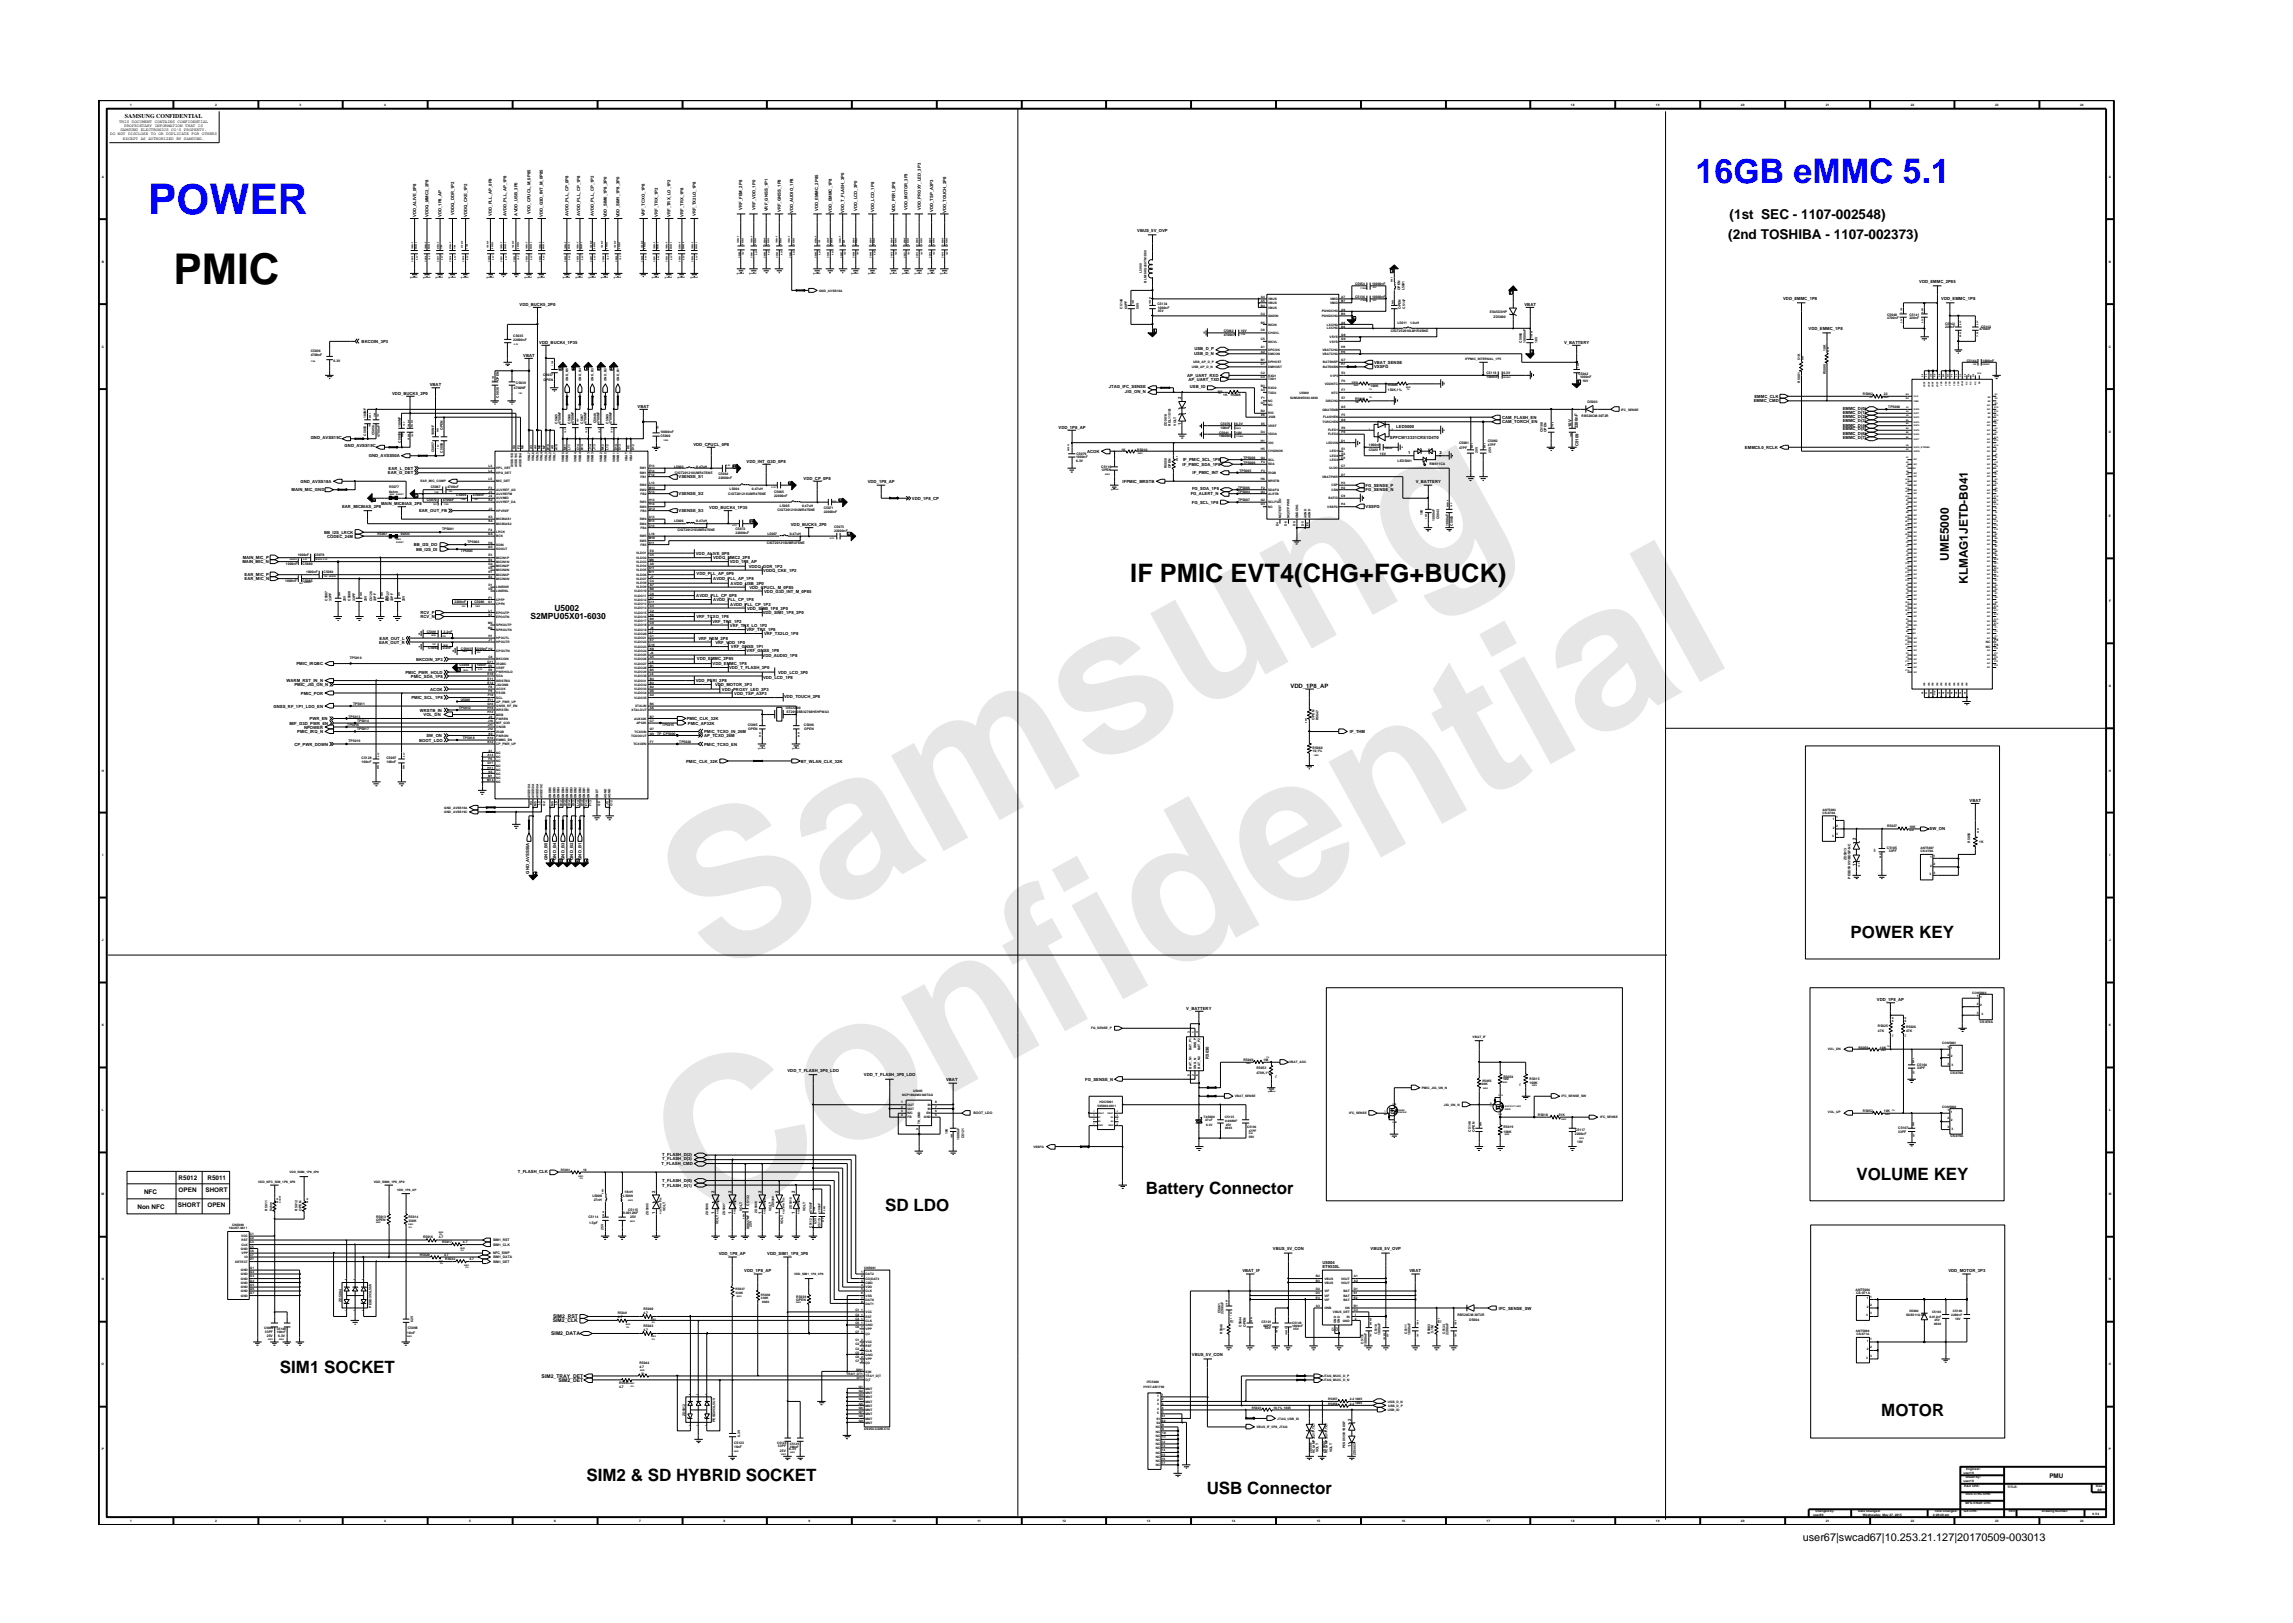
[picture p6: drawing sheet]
<svg xmlns="http://www.w3.org/2000/svg" width="297mm" height="210mm" viewBox="0 0 297 210" stroke-linecap="round" stroke-linejoin="round" font-family="sans-serif">
<defs><g id="words">
<g font-size="26.5" fill="#e6e6e6">
<text x="92.4" y="126.7" transform="rotate(-29 92.4 126.7)">Samsung</text>
<text x="91.1" y="159.4" transform="rotate(-29 91.1 159.4)">Confidential</text>
</g>
<text font-size="5.5" fill="#00f" x="19.2" y="27.8">POWER</text>
<text font-size="5.5" x="22.5" y="36.8">PMIC</text>
<text font-size="4.4" fill="#00f" x="219.7" y="23.7">16GB eMMC 5.1</text>
<text font-size="3.3" x="146.4" y="75.4">IF PMIC EVT4(CHG+FG+BUCK)</text>
<g font-size="2.2">
<text x="239.7" y="121.5">POWER KEY</text>
<text x="148.4" y="154.6">Battery Connector</text>
<text x="240.5" y="152.9">VOLUME KEY</text>
<text x="114.7" y="156.9">SD LDO</text>
<text x="36.3" y="177.8">SIM1 SOCKET</text>
<text x="243.7" y="183.4">MOTOR</text>
<text x="76" y="191.8">SIM2 &amp; SD HYBRID SOCKET</text>
<text x="156.3" y="193.6">USB Connector</text>
</g>
<g font-size="1.8">
<text x="224.1" y="28.3">(1st SEC - 1107-002548)</text>
<text x="223.9" y="31">(2nd TOSHIBA - 1107-002373)</text>
</g>
<g font-size="1.5">
<text x="252.5" y="72.6" transform="rotate(-90 252.5 72.6)">UME5000</text>
<text x="254.9" y="75.7" transform="rotate(-90 254.9 75.7)">KLMAG1JETD-B041</text>
</g>
<text font-size="1.4" x="233.5" y="199.7">user67|swcad67|10.253.21.127|20170509-003013</text>
<g font-size="1.1">
<text x="68.7" y="80.2">S2MPU05X01-6030</text>
<text x="71.8" y="79.2">U5002</text>
</g>
<g font-size=".8">
<text x="16.2" y="15.3">SAMSUNG CONFIDENTIAL</text>
<text x="167.2" y="89.1">VDD_1P8_AP</text>
<text x="18.7" y="154.7">NFC</text>
<text x="23.1" y="152.9">R5012</text>
<text x="23.1" y="154.5">OPEN</text>
<text x="26.6" y="154.5">SHORT</text>
<text x="26.9" y="152.9">R5011</text>
<text x="17.8" y="156.6">Non NFC</text>
<text x="23.1" y="156.4">SHORT</text>
<text x="26.9" y="156.4">OPEN</text>
<text x="265.5" y="191.4">PMU</text>
</g>
<g font-size=".7">
<text x="71.4" y="173">SIM2_DATA</text>
<text x="71.6" y="171.3">SIM2_CLK</text>
<text x="71.7" y="170.8">SIM2_RST</text>
<text x="70.2" y="178.5">SIM2_TRAY_DET</text>
<text x="72.3" y="179">SIM2_DET</text>
</g>
<g font-size=".5">
<text x="14.3" y="17.5">DO NOT DISCLOSE TO OR DUPLICATE FOR OTHERS</text>
<text x="15.4" y="15.9">THIS DOCUMENT CONTAINS CONFIDENTIAL</text>
<text x="15.6" y="17">SAMSUNG ELECTRONICS CO’S PROPERTY.</text>
<text x="16.1" y="16.4">PROPRIETARY INFORMATION THAT IS</text>
<text x="15.9" y="18.1">EXCEPT AS AUTHORIZED BY SAMSUNG.</text>
<text x="53.9" y="28.1" transform="rotate(-90 53.9 28.1)">VDD_ALIVE_0P8</text>
<text x="55.5" y="28.1" transform="rotate(-90 55.5 28.1)">VDDQ_MMC2_2P8</text>
<text x="57.2" y="28.1" transform="rotate(-90 57.2 28.1)">VDD_1P8_AP</text>
<text x="58.8" y="27.9" transform="rotate(-90 58.8 27.9)">VDDQ_DDR_1P2</text>
<text x="60.5" y="28.1" transform="rotate(-90 60.5 28.1)">VDDQ_CKE_1P2</text>
<text x="63.7" y="27.9" transform="rotate(-90 63.7 27.9)">VDD_PLL_AP_0P9</text>
<text x="65.6" y="28" transform="rotate(-90 65.6 28)">AVDD_PLL_AP_1P8</text>
<text x="67" y="27.9" transform="rotate(-90 67 27.9)">AVDD_USB_3P0</text>
<text x="68.7" y="27.7" transform="rotate(-90 68.7 27.7)">VDD_CPUCL_M_0P85</text>
<text x="70.3" y="28.1" transform="rotate(-90 70.3 28.1)">VDD_G3D_INT_M_0P85</text>
<text x="73.6" y="28" transform="rotate(-90 73.6 28)">AVDD_PLL_CP_0P8</text>
<text x="75.2" y="28" transform="rotate(-90 75.2 28)">AVDD_PLL_CP_1P8</text>
<text x="76.9" y="28" transform="rotate(-90 76.9 28)">AVDD_PLL_CP_1P2</text>
<text x="78.6" y="28.2" transform="rotate(-90 78.6 28.2)">VDD_SIM0_1P8_3P0</text>
<text x="80.2" y="28.2" transform="rotate(-90 80.2 28.2)">VDD_SIM1_1P8_3P0</text>
<text x="83.5" y="28" transform="rotate(-90 83.5 28)">VRF_TCXO_1P8</text>
<text x="85.2" y="28.1" transform="rotate(-90 85.2 28.1)">VRF_TRX_1P2</text>
<text x="86.8" y="28.1" transform="rotate(-90 86.8 28.1)">VRF_TRX_LO_1P2</text>
<text x="88.5" y="28.1" transform="rotate(-90 88.5 28.1)">VRF_TRX_1P8</text>
<text x="90.1" y="28" transform="rotate(-90 90.1 28)">VRF_TX2LO_1P8</text>
<text x="96.2" y="27.2" transform="rotate(-90 96.2 27.2)">VRF_FEM_2P8</text>
<text x="97.8" y="27.2" transform="rotate(-90 97.8 27.2)">VRF_VDD_1P0</text>
<text x="99.5" y="27.4" transform="rotate(-90 99.5 27.4)">VRF_GNSS_1P1</text>
<text x="101.2" y="27.5" transform="rotate(-90 101.2 27.5)">VRF_GNSS_1P8</text>
<text x="102.8" y="27.6" transform="rotate(-90 102.8 27.6)">VDD_AUDIO_1P8</text>
<text x="106" y="27.4" transform="rotate(-90 106 27.4)">VDD_EMMC_2P85</text>
<text x="107.8" y="27.6" transform="rotate(-90 107.8 27.6)">VDD_EMMC_1P8</text>
<text x="109.4" y="27.6" transform="rotate(-90 109.4 27.6)">VDD_T_FLASH_3P0</text>
<text x="111.1" y="27.3" transform="rotate(-90 111.1 27.3)">VDD_LCD_3P0</text>
<text x="113.3" y="27.5" transform="rotate(-90 113.3 27.5)">VDD_LCD_1P8</text>
<text x="116" y="27.5" transform="rotate(-90 116 27.5)">VDD_PERI_2P8</text>
<text x="117.6" y="27.2" transform="rotate(-90 117.6 27.2)">VDD_MOTOR_3P3</text>
<text x="119.3" y="27.2" transform="rotate(-90 119.3 27.2)">VDD_PROXY_LED_3P3</text>
<text x="120.9" y="27.4" transform="rotate(-90 120.9 27.4)">VDD_TSP_A3P3</text>
<text x="122.6" y="27.6" transform="rotate(-90 122.6 27.6)">VDD_TOUCH_2P8</text>
<text x="147.3" y="30.1">VBUS_5V_OVP</text>
<text x="67.3" y="39.6">VDD_BUCK5_2P0</text>
<text x="197.5" y="39.6">VBAT</text>
<text x="231" y="38.9">VDD_EMMC_1P8</text>
<text x="248.6" y="36.7">VDD_EMMC_2P85</text>
<text x="251.5" y="38.9">VDD_EMMC_1P8</text>
<text x="46.8" y="44.4">BKCOIN_3P3</text>
<text x="67.8" y="46.2">VBAT</text>
<text x="69.9" y="44.5">VDD_BUCK4_1P35</text>
<text x="154.7" y="45.9">USB_D_N</text>
<text x="154.7" y="45.4">USB_D_P</text>
<text x="178" y="47.7">VSSFG</text>
<text x="178" y="47.1">VBAT_SENSE</text>
<text x="202.6" y="44.5">V_BATTERY</text>
<text x="234.3" y="42.7">VDD_EMMC_1P8</text>
<text x="50.8" y="51.1">VDD_BUCK5_2P0</text>
<text x="55.7" y="50">VBAT</text>
<text x="82.6" y="52.8">VBAT</text>
<text x="143.6" y="50.3">JTAG_IFC_SENSE</text>
<text x="145.7" y="50.9">JIG_ON_N</text>
<text x="153" y="51.7" transform="rotate(-90 153 51.7)">2</text>
<text x="153.8" y="48.8">AP_UART_RXD</text>
<text x="154" y="49.3">AP_UART_TXD</text>
<text x="154.1" y="50.3">USB_ID</text>
<text x="227.2" y="52.1">EMMC_CMD</text>
<text x="227.3" y="51.5">EMMC_CLK</text>
<text x="238.7" y="53.1">EMMC_D(0)</text>
<text x="238.7" y="53.6">EMMC_D(1)</text>
<text x="40.2" y="56.9">GND_AVSS19C</text>
<text x="44.6" y="58">GND_AVSS19C</text>
<text x="47.8" y="59.2">GND_AVSS50A</text>
<text x="89.8" y="57.7">VDD_CPUCL_0P8</text>
<text x="96.7" y="59.9">VDD_INT_G3D_0P8</text>
<text x="137.1" y="55.5">VDD_1P8_AP</text>
<text x="140.8" y="58.6">ACOK</text>
<text x="153" y="55.1" transform="rotate(-90 153 55.1)">1</text>
<text x="153.2" y="59.7">IF_PMIC_SCL_1P8</text>
<text x="180.1" y="56.8">SPFCW13331CRS1D4T0</text>
<text x="180.9" y="55.5">LED5000</text>
<text x="182.4" y="58.8">1</text>
<text x="186.5" y="58.8">2</text>
<text x="194.6" y="54.2">CAM_FLASH_EN</text>
<text x="194.6" y="54.8">CAM_TORCH_EN</text>
<text x="203.6" y="55.3" transform="rotate(-90 203.6 55.3)">10V</text>
<text x="204.4" y="55.5" transform="rotate(-90 204.4 55.5)">2200nF</text>
<text x="204.5" y="57.8" transform="rotate(-90 204.5 57.8)">C5109</text>
<text x="226" y="58.1">EMMC5.0_RCLK</text>
<text x="238.7" y="54.2">EMMC_D(2)</text>
<text x="238.7" y="54.7">EMMC_D(3)</text>
<text x="238.7" y="55.3">EMMC_D(4)</text>
<text x="238.7" y="55.8">EMMC_D(5)</text>
<text x="238.7" y="56.4">EMMC_D(6)</text>
<text x="238.7" y="56.9">EMMC_D(7)</text>
<text x="37.8" y="63.6">MAIN_MIC_GND</text>
<text x="38.9" y="62.5">GND_AVSS18A</text>
<text x="44.3" y="65.8">EAR_MICBIAS_2P8</text>
<text x="49.4" y="65.4">MAIN_MICBIAS_2P8</text>
<text x="50.2" y="61.4">EAR_G_DET</text>
<text x="50.3" y="60.8">EAR_L_DET</text>
<text x="87.9" y="62">VSENSE_S1</text>
<text x="87.9" y="64.2">VSENSE_S2</text>
<text x="91.9" y="65.9">VDD_BUCK4_1P35</text>
<text x="104.1" y="62.1">VDD_CP_0P8</text>
<text x="112.4" y="62.6">VDD_1P8_AP</text>
<text x="118.1" y="64.7">VDD_1P8_CP</text>
<text x="145.4" y="62.5">IFPMIC_MRSTB</text>
<text x="153.2" y="60.3">IF_PMIC_SDA_1P8</text>
<text x="154.2" y="64.2">FG_ALERT_N</text>
<text x="154.4" y="65.3">FG_SCL_1P8</text>
<text x="154.4" y="63.5">FG_SDA_1P8</text>
<text x="154.5" y="61.4">IF_PMIC_INT</text>
<text x="176.9" y="63.6">FG_SENSE_N</text>
<text x="176.9" y="63.1">FG_SENSE_P</text>
<text x="176.9" y="65.8">VSSFG</text>
<text x="183.4" y="62.6">V_BATTERY</text>
<text x="42" y="69.1">BB_I2S_LRCK</text>
<text x="42.4" y="69.7">CODEC_24M</text>
<text x="53.6" y="70.8">BB_I2S_DO</text>
<text x="53.9" y="71.3">BB_I2S_DI</text>
<text x="54.3" y="66.4">EAR_OUT_FB</text>
<text x="87.9" y="66.4">VSENSE_S3</text>
<text x="90.1" y="71.9">VDD_ALIVE_0P8</text>
<text x="102.4" y="68.1">VDD_BUCK5_2P0</text>
<text x="31.4" y="73">MAIN_MIC_N</text>
<text x="31.4" y="72.4">MAIN_MIC_P</text>
<text x="31.7" y="74.7">EAR_MIC_P</text>
<text x="31.7" y="75.2">EAR_MIC_N</text>
<text x="90.2" y="77.4">AVDD_PLL_CP_0P8</text>
<text x="90.2" y="74.5">VDD_PLL_AP_0P9</text>
<text x="92.4" y="72.4">VDDQ_MMC2_2P8</text>
<text x="92.4" y="77.9">AVDD_PLL_CP_1P8</text>
<text x="92.4" y="75.2">AVDD_PLL_AP_1P8</text>
<text x="94.5" y="73">VDD_1P8_AP</text>
<text x="94.7" y="75.8">AVDD_USB_3P0</text>
<text x="97" y="73.5">VDDQ_DDR_1P2</text>
<text x="97.1" y="76.3">VDD_CPUCL_M_0P85</text>
<text x="98.9" y="74.1">VDDQ_CKE_1P2</text>
<text x="99" y="76.8">VDD_G3D_INT_M_0P85</text>
<text x="49.1" y="83.4">EAR_OUT_R</text>
<text x="49.2" y="82.9">EAR_OUT_L</text>
<text x="54.5" y="80.1">RCV_N</text>
<text x="54.5" y="79.6">RCV_P</text>
<text x="90.2" y="80.1">VRF_TCXO_1P8</text>
<text x="90.5" y="82.9">VRF_FEM_2P8</text>
<text x="92.3" y="80.7">VRF_TRX_1P2</text>
<text x="92.7" y="83.4">VRF_VDD_1P0</text>
<text x="94.5" y="81.2">VRF_TRX_LO_1P2</text>
<text x="94.6" y="78.5">AVDD_PLL_CP_1P2</text>
<text x="94.7" y="84">VRF_GNSS_1P1</text>
<text x="96.7" y="81.8">VRF_TRX_1P8</text>
<text x="96.8" y="79">VDD_SIM0_1P8_3P0</text>
<text x="98.8" y="79.6">VDD_SIM1_1P8_3P0</text>
<text x="99" y="82.3">VRF_TX2LO_1P8</text>
<text x="37.1" y="88.4">WARM_RST_IN_N</text>
<text x="38.1" y="88.9">PMIC_JIG_ON_N</text>
<text x="38.4" y="86.2">PMIC_IRQBC</text>
<text x="39" y="90">PMIC_POR</text>
<text x="52.5" y="87.3">PMIC_PWR_HOLD</text>
<text x="53.2" y="87.8">PMIC_SDA_1P8</text>
<text x="53.9" y="85.6">BKCOIN_3P3</text>
<text x="55.7" y="89.5">ACOK</text>
<text x="90.1" y="88.4">VDD_PERI_2P8</text>
<text x="90.3" y="85.5">VDD_EMMC_2P85</text>
<text x="92.3" y="86.2">VDD_EMMC_1P8</text>
<text x="92.6" y="88.9">VDD_MOTOR_3P3</text>
<text x="93.5" y="89.5">VDD_PROXY_LED_3P3</text>
<text x="94.4" y="86.7">VDD_T_FLASH_3P0</text>
<text x="95.1" y="90">VDD_TSP_A3P3</text>
<text x="96.7" y="84.5">VRF_GNSS_1P8</text>
<text x="98.8" y="85.1">VDD_AUDIO_1P8</text>
<text x="98.8" y="87.9">VDD_LCD_1P8</text>
<text x="100.8" y="87.3">VDD_LCD_3P0</text>
<text x="35.4" y="91.7">GNSS_RF_1P1_LDO_EN</text>
<text x="37.5" y="93.9">MIF_G3D_PWR_EN</text>
<text x="38.5" y="95">PMIC_IRQ_N</text>
<text x="39.4" y="94.4">NPOWER</text>
<text x="40.1" y="93.3">PWR_EN</text>
<text x="53.3" y="90.6">PMIC_SCL_1P8</text>
<text x="54.4" y="92.2">WRSTB_IN</text>
<text x="54.9" y="92.8">VOL_DN</text>
<text x="55.2" y="95.5">SW_ON</text>
<text x="89" y="93.3">PMIC_CLK_32K</text>
<text x="89.1" y="93.9">PMIC_AP32K</text>
<text x="91.2" y="95">PMIC_TCXO_IN_26M</text>
<text x="91.2" y="95.5">AP_TCXO_26M</text>
<text x="101.6" y="90.4">VDD_TOUCH_2P8</text>
<text x="174.9" y="95">IF_THM</text>
<text x="38.1" y="96.6">CP_PWR_DOWN</text>
<text x="54.3" y="96.1">BOOT_LDO</text>
<text x="88.9" y="98.8">PMIC_CLK_32K</text>
<text x="91.2" y="96.6">PMIC_TCXO_EN</text>
<text x="103.7" y="98.8">BT_WLAN_CLK_32K</text>
<text x="250" y="107.6">SW_ON</text>
<text x="255.1" y="103.9">VBAT</text>
<text x="68.6" y="113.2" transform="rotate(-90 68.6 113.2)">GND_AVSS50A</text>
<text x="70.9" y="111.4" transform="rotate(-90 70.9 111.4)">GND_B5</text>
<text x="72" y="111.4" transform="rotate(-90 72 111.4)">GND_B4</text>
<text x="73.1" y="111.4" transform="rotate(-90 73.1 111.4)">GND_B3</text>
<text x="74.2" y="111.4" transform="rotate(-90 74.2 111.4)">GND_B2</text>
<text x="75.3" y="111.4" transform="rotate(-90 75.3 111.4)">GND_B1</text>
<text x="240.4" y="112.2" transform="rotate(-90 240.4 112.2)">1</text>
<text x="240.4" y="108.9" transform="rotate(-90 240.4 108.9)">2</text>
<text x="153.7" y="130.8">V_BATTERY</text>
<text x="243.1" y="129.7">VDD_1P8_AP</text>
<text x="156.6" y="137.2" transform="rotate(-90 156.6 137.2)">R5030</text>
<text x="102" y="138.9">VDD_T_FLASH_3P0_LDO</text>
<text x="111.9" y="139.4">VDD_T_FLASH_3P0_LDO</text>
<text x="122.6" y="140.1">VBAT</text>
<text x="140.6" y="140">FG_SENSE_N</text>
<text x="85.8" y="149.7">T_FLASH_D(2)</text>
<text x="67.1" y="152">T_FLASH_CLK</text>
<text x="84.9" y="154.5" transform="rotate(-90 84.9 154.5)">2</text>
<text x="85.7" y="150.9">T_FLASH_CMD</text>
<text x="85.8" y="153.7">T_FLASH_D(1)</text>
<text x="85.8" y="153.1">T_FLASH_D(0)</text>
<text x="85.8" y="150.3">T_FLASH_D(3)</text>
<text x="92.6" y="154.5" transform="rotate(-90 92.6 154.5)">2</text>
<text x="94.8" y="154.5" transform="rotate(-90 94.8 154.5)">2</text>
<text x="98.7" y="154.5" transform="rotate(-90 98.7 154.5)">2</text>
<text x="100.9" y="154.5" transform="rotate(-90 100.9 154.5)">2</text>
<text x="103" y="154.5" transform="rotate(-90 103 154.5)">2</text>
<text x="84.9" y="157.3" transform="rotate(-90 84.9 157.3)">1</text>
<text x="92.6" y="157.3" transform="rotate(-90 92.6 157.3)">1</text>
<text x="94.8" y="157.3" transform="rotate(-90 94.8 157.3)">1</text>
<text x="98.7" y="157.3" transform="rotate(-90 98.7 157.3)">1</text>
<text x="100.9" y="157.3" transform="rotate(-90 100.9 157.3)">1</text>
<text x="103" y="157.3" transform="rotate(-90 103 157.3)">1</text>
<text x="164.9" y="161.9">VBUS_5V_CON</text>
<text x="177.5" y="161.9">VBUS_5V_OVP</text>
<text x="93.1" y="162.6">VDD_1P8_AP</text>
<text x="96.4" y="164.8">VDD_1P8_AP</text>
<text x="99.4" y="162.5">VDD_SIM1_1P8_3P0</text>
<text x="160.9" y="164.8">VBAT_IF</text>
<text x="171.3" y="163.7">U5004</text>
<text x="171.3" y="164.3">ET9530L</text>
<text x="182.6" y="164.8">VBAT</text>
<text x="252.4" y="164.7">VDD_MOTOR_3P3</text>
<text x="194.2" y="169.6">IFC_SENSE_SW</text>
<text x="154.4" y="175.7">VBUS_5V_CON</text>
<text x="175" y="184.1" transform="rotate(-90 175 184.1)">2</text>
<text x="175" y="187.5" transform="rotate(-90 175 187.5)">1</text>
</g>
<g font-size=".4">
<text x="16.8" y="13.7">1</text>
<text x="27.9" y="13.7">2</text>
<text x="38.8" y="13.7">3</text>
<text x="49.8" y="13.7">4</text>
<text x="203.5" y="13.7">18</text>
<text x="214.5" y="13.7">19</text>
<text x="225.5" y="13.7">20</text>
<text x="236.5" y="13.7">21</text>
<text x="247.5" y="13.7">22</text>
<text x="258.5" y="13.7">23</text>
<text x="269.5" y="13.7">24</text>
<text x="13.2" y="23">A</text>
<text x="273.2" y="23">A</text>
<text x="13.2" y="34">B</text>
<text x="147.9" y="35.3" transform="rotate(-90 147.9 35.3)">L5000</text>
<text x="273.2" y="34">B</text>
<text x="106.1" y="37.8">GND_AVSS18A</text>
<text x="145.4" y="40" transform="rotate(-90 145.4 40)">C5148</text>
<text x="146" y="40" transform="rotate(-90 146 40)">68PF</text>
<text x="147.5" y="40" transform="rotate(-90 147.5 40)">50V</text>
<text x="148.5" y="36.6" transform="rotate(-90 148.5 36.6)">BLM18KG260TN1D09</text>
<text x="149.9" y="39.5">C5134</text>
<text x="150" y="40.1">1000nF</text>
<text x="150" y="40.4">35V</text>
<text x="163.3" y="40.8">C4</text>
<text x="163.3" y="39.7">B4</text>
<text x="163.3" y="41.9">B5</text>
<text x="163.3" y="38.6">A4</text>
<text x="163.3" y="39.1">A5</text>
<text x="164.3" y="41.1">GNDIN</text>
<text x="164.3" y="40">VBUS</text>
<text x="164.3" y="38.9">VBUS</text>
<text x="164.3" y="39.4">VBUS</text>
<text x="171.2" y="41.1">PGNDCHG</text>
<text x="171.2" y="40.5">PGNDCHG</text>
<text x="172.3" y="39.4">VMID</text>
<text x="172.3" y="38.9">VMID</text>
<text x="173.8" y="40.8">B9</text>
<text x="173.8" y="40.2">A9</text>
<text x="173.8" y="39.1">B7</text>
<text x="173.8" y="38.6">A7</text>
<text x="173.8" y="41.9">A8</text>
<text x="175.5" y="36.9">C5054</text>
<text x="175.5" y="38.6">C5136</text>
<text x="177.7" y="36.9">10000nF</text>
<text x="177.7" y="38.6">10000nF</text>
<text x="181.4" y="37.6" transform="rotate(-90 181.4 37.6)">OPEN</text>
<text x="181.5" y="40" transform="rotate(-90 181.5 40)">OPEN</text>
<text x="182" y="37.6" transform="rotate(-90 182 37.6)">L5001</text>
<text x="182" y="40" transform="rotate(-90 182 40)">C5147</text>
<text x="193" y="40.5">ES45D3HP</text>
<text x="193.5" y="41.2">ZD5000</text>
<text x="244.5" y="41.3">4700nF</text>
<text x="244.5" y="40.9">C5040</text>
<text x="247.3" y="40.9">C5141</text>
<text x="247.3" y="41.3">220nF</text>
<text x="13.2" y="45.1">C</text>
<text x="40.2" y="46.1">4700nF</text>
<text x="40.2" y="45.6">C5036</text>
<text x="43.2" y="46.9">6.3V</text>
<text x="66.5" y="44.2">22000nF</text>
<text x="66.5" y="43.6">C5035</text>
<text x="154.4" y="47.7">USB_AP_D_N</text>
<text x="154.5" y="47.1">USB_AP_D_P</text>
<text x="158.5" y="43.5">4700nF</text>
<text x="158.5" y="43">C5062</text>
<text x="160.7" y="43">10V</text>
<text x="163.3" y="47.3">C1</text>
<text x="163.3" y="44">C5</text>
<text x="163.3" y="42.9">C6</text>
<text x="163.3" y="46.8">B1</text>
<text x="163.3" y="45.1">A1</text>
<text x="163.3" y="45.7">A2</text>
<text x="164.3" y="47.7">DMHOST</text>
<text x="164.3" y="44.4">WCVL</text>
<text x="164.3" y="43.3">CHGVL</text>
<text x="164.3" y="47.1">DPHOST</text>
<text x="164.3" y="42.2">WCIN</text>
<text x="164.3" y="45.5">DPCON</text>
<text x="164.3" y="46">DMCON</text>
<text x="171.3" y="45.5">VBATCHG</text>
<text x="171.3" y="46">VBATCHG</text>
<text x="171.4" y="47.7">BATSNSN</text>
<text x="171.4" y="47.1">BATSNSP</text>
<text x="171.9" y="42.7">LXCHG</text>
<text x="171.9" y="42.2">LXCHG</text>
<text x="172.2" y="43.8">VSYS</text>
<text x="172.2" y="44.4">VSYS</text>
<text x="173.7" y="46.8">G7</text>
<text x="173.7" y="43.5">G8</text>
<text x="173.7" y="44">G9</text>
<text x="173.8" y="47.3">H7</text>
<text x="173.8" y="45.1">H8</text>
<text x="173.8" y="45.7">H9</text>
<text x="173.8" y="42.4">B8</text>
<text x="180.2" y="42.9">CIGT252010LM1R0SNE</text>
<text x="181" y="42">L5011</text>
<text x="182.7" y="42">1.0uH</text>
<text x="189.8" y="46.7">IFPMIC_INTERNAL_1P5</text>
<text x="197.1" y="44.4" transform="rotate(-90 197.1 44.4)">C5066</text>
<text x="197.6" y="44.4" transform="rotate(-90 197.6 44.4)">10000nF</text>
<text x="199.2" y="44.4" transform="rotate(-90 199.2 44.4)">10V</text>
<text x="233.2" y="46.6" transform="rotate(-90 233.2 46.6)">51K</text>
<text x="236.5" y="45.5" transform="rotate(-90 236.5 45.5)">10K</text>
<text x="252" y="42.1">C5142</text>
<text x="252" y="42.5">220nF</text>
<text x="254.8" y="46.8">C5144</text>
<text x="256.4" y="42.8">4700nF</text>
<text x="256.6" y="42.4">C5143</text>
<text x="256.8" y="46.8">1000nF</text>
<text x="273.2" y="45.1">C</text>
<text x="64.6" y="51.5" transform="rotate(-90 64.6 51.5)">C5038</text>
<text x="64.6" y="49.4" transform="rotate(-90 64.6 49.4)">OPEN</text>
<text x="66.6" y="50.4">4700NF</text>
<text x="66.8" y="49.7">C5039</text>
<text x="70.4" y="48.7">C5037</text>
<text x="70.4" y="49.3">OPEN</text>
<text x="73.6" y="49.4" transform="rotate(-90 73.6 49.4)">GND_B5</text>
<text x="75.3" y="49.4" transform="rotate(-90 75.3 49.4)">GND_B4</text>
<text x="76.9" y="49.4" transform="rotate(-90 76.9 49.4)">GND_B3</text>
<text x="78.6" y="49.4" transform="rotate(-90 78.6 49.4)">GND_B2</text>
<text x="80.2" y="49.4" transform="rotate(-90 80.2 49.4)">GND_B1</text>
<text x="158.5" y="51.3">1K</text>
<text x="159.4" y="51.3">R5008</text>
<text x="163.3" y="52.3">G1</text>
<text x="163.3" y="48.4">C2</text>
<text x="163.3" y="49">C3</text>
<text x="163.3" y="53.4">B2</text>
<text x="163.3" y="50.1">B3</text>
<text x="163.3" y="50.6">A3</text>
<text x="163.4" y="53.9">E6</text>
<text x="163.4" y="51.7">F1</text>
<text x="164.3" y="48.8">RXD1</text>
<text x="164.3" y="49.3">TXD1</text>
<text x="164.3" y="53.7">RID</text>
<text x="164.3" y="50.4">RXD2</text>
<text x="164.3" y="51">TXD2</text>
<text x="164.3" y="52.6">NC</text>
<text x="164.3" y="52.1">NC</text>
<text x="167.1" y="51.7">S2MU005X03-6030</text>
<text x="168.3" y="51.1">U5000</text>
<text x="171.3" y="53.2">QBATENB</text>
<text x="171.6" y="49.9">VDDNTC</text>
<text x="171.7" y="52.1">DISCHG</text>
<text x="172.3" y="48.8">V1P5</text>
<text x="172.5" y="51">NTC</text>
<text x="173.7" y="52.8">G5</text>
<text x="173.8" y="51.7">E7</text>
<text x="173.8" y="48.4">E3</text>
<text x="173.8" y="53.9">F5</text>
<text x="173.8" y="49.5">F6</text>
<text x="173.8" y="50.6">F7</text>
<text x="175.5" y="51.8">R5048</text>
<text x="175.5" y="52.3">10</text>
<text x="177.5" y="50.1">100K</text>
<text x="179.8" y="50.7">150K,1%</text>
<text x="179.8" y="50.1">R5005</text>
<text x="192.6" y="49">1000nF</text>
<text x="192.6" y="48.5">C5118</text>
<text x="194.8" y="48.5">6.3V</text>
<text x="204.5" y="48.6">C5042</text>
<text x="204.7" y="49">1000nF</text>
<text x="204.9" y="54">RB520CM-30T2R</text>
<text x="205" y="49.5">10V</text>
<text x="205.7" y="52.3">D5003</text>
<text x="210" y="53.2">IFC_SENSE</text>
<text x="233.2" y="49.6" transform="rotate(-90 233.2 49.6)">R5001</text>
<text x="236.5" y="48.5" transform="rotate(-90 236.5 48.5)">R5000</text>
<text x="241.3" y="51.2">R5002</text>
<text x="244" y="51.2">22</text>
<text x="244.6" y="52.9">TP5000</text>
<text x="47.4" y="56.4" transform="rotate(-90 47.4 56.4)">C5055</text>
<text x="47.4" y="54.2" transform="rotate(-90 47.4 54.2)">100NF</text>
<text x="48.5" y="56.4" transform="rotate(-90 48.5 56.4)">C5056</text>
<text x="49.2" y="56.6" transform="rotate(-90 49.2 56.6)">4700nF</text>
<text x="51.9" y="57.3" transform="rotate(-90 51.9 57.3)">C5050</text>
<text x="51.9" y="55.3" transform="rotate(-90 51.9 55.3)">100NF</text>
<text x="56.2" y="58.6" transform="rotate(-90 56.2 58.6)">C5057</text>
<text x="56.2" y="56.4" transform="rotate(-90 56.2 56.4)">100NF</text>
<text x="57.3" y="58.6" transform="rotate(-90 57.3 58.6)">C5058</text>
<text x="57.3" y="55.7" transform="rotate(-90 57.3 55.7)">OPEN</text>
<text x="66.7" y="58.2" transform="rotate(-90 66.7 58.2)">G3</text>
<text x="67.3" y="58.2" transform="rotate(-90 67.3 58.2)">F2</text>
<text x="67.8" y="58.2" transform="rotate(-90 67.8 58.2)">M3</text>
<text x="68.7" y="59.8" transform="rotate(-90 68.7 59.8)">VINL7</text>
<text x="68.9" y="58.2" transform="rotate(-90 68.9 58.2)">A3</text>
<text x="69.2" y="59.8" transform="rotate(-90 69.2 59.8)">VINL6</text>
<text x="69.5" y="58.2" transform="rotate(-90 69.5 58.2)">A4</text>
<text x="69.8" y="59.8" transform="rotate(-90 69.8 59.8)">VINL5</text>
<text x="70" y="58.2" transform="rotate(-90 70 58.2)">M8</text>
<text x="70.3" y="59.8" transform="rotate(-90 70.3 59.8)">VINL4</text>
<text x="70.6" y="58.2" transform="rotate(-90 70.6 58.2)">M7</text>
<text x="70.9" y="59.8" transform="rotate(-90 70.9 59.8)">VINL3</text>
<text x="71.1" y="58.3" transform="rotate(-90 71.1 58.3)">B10</text>
<text x="71.4" y="59.8" transform="rotate(-90 71.4 59.8)">VINL2</text>
<text x="71.7" y="58.2" transform="rotate(-90 71.7 58.2)">A9</text>
<text x="72" y="59.8" transform="rotate(-90 72 59.8)">VINL1</text>
<text x="72.2" y="58.3" transform="rotate(-90 72.2 58.3)">A10</text>
<text x="72.2" y="54.9" transform="rotate(-90 72.2 54.9)">C5045</text>
<text x="72.7" y="54.9" transform="rotate(-90 72.7 54.9)">4700NF</text>
<text x="73.1" y="59.8" transform="rotate(-90 73.1 59.8)">VINB5</text>
<text x="73.3" y="58.3" transform="rotate(-90 73.3 58.3)">M11</text>
<text x="73.6" y="59.8" transform="rotate(-90 73.6 59.8)">VINB5</text>
<text x="73.9" y="58.3" transform="rotate(-90 73.9 58.3)">L11</text>
<text x="73.9" y="54.9" transform="rotate(-90 73.9 54.9)">C5046</text>
<text x="74.3" y="54.9" transform="rotate(-90 74.3 54.9)">4700NF</text>
<text x="74.7" y="59.8" transform="rotate(-90 74.7 59.8)">VINB4</text>
<text x="75" y="58.3" transform="rotate(-90 75 58.3)">C14</text>
<text x="75.3" y="59.8" transform="rotate(-90 75.3 59.8)">VINB4</text>
<text x="75.5" y="58.3" transform="rotate(-90 75.5 58.3)">B14</text>
<text x="75.5" y="54.9" transform="rotate(-90 75.5 54.9)">C5047</text>
<text x="76" y="54.9" transform="rotate(-90 76 54.9)">4700NF</text>
<text x="76.4" y="59.8" transform="rotate(-90 76.4 59.8)">VINB3</text>
<text x="76.6" y="58.3" transform="rotate(-90 76.6 58.3)">J14</text>
<text x="76.9" y="59.8" transform="rotate(-90 76.9 59.8)">VINB3</text>
<text x="77.1" y="58.3" transform="rotate(-90 77.1 58.3)">J13</text>
<text x="77.2" y="54.8" transform="rotate(-90 77.2 54.8)">C5048</text>
<text x="77.6" y="54.9" transform="rotate(-90 77.6 54.9)">4700NF</text>
<text x="78" y="59.8" transform="rotate(-90 78 59.8)">VINB2</text>
<text x="78.2" y="58.3" transform="rotate(-90 78.2 58.3)">M12</text>
<text x="78.6" y="59.8" transform="rotate(-90 78.6 59.8)">VINB2</text>
<text x="78.8" y="58.3" transform="rotate(-90 78.8 58.3)">L12</text>
<text x="78.8" y="54.9" transform="rotate(-90 78.8 54.9)">C5049</text>
<text x="79.3" y="54.9" transform="rotate(-90 79.3 54.9)">4700NF</text>
<text x="79.7" y="59.8" transform="rotate(-90 79.7 59.8)">VINB1</text>
<text x="79.9" y="58.3" transform="rotate(-90 79.9 58.3)">D14</text>
<text x="80.2" y="59.8" transform="rotate(-90 80.2 59.8)">VINB1</text>
<text x="80.4" y="58.3" transform="rotate(-90 80.4 58.3)">D13</text>
<text x="81.3" y="59.7" transform="rotate(-90 81.3 59.7)">VBAT</text>
<text x="81.5" y="58.2" transform="rotate(-90 81.5 58.2)">H5</text>
<text x="81.9" y="59.7" transform="rotate(-90 81.9 59.7)">VBAT</text>
<text x="82.1" y="58.3" transform="rotate(-90 82.1 58.3)">D12</text>
<text x="85.5" y="56.1">10000nF</text>
<text x="85.5" y="56.6">C5060</text>
<text x="139.4" y="59.4">1000nF</text>
<text x="139.4" y="59.9">6.3V</text>
<text x="139.4" y="58.9">C5079</text>
<text x="145.3" y="58.4">1K</text>
<text x="147.3" y="58.4">R5010</text>
<text x="151.2" y="55.1" transform="rotate(-90 151.2 55.1)">ZD5014</text>
<text x="151.7" y="55.1" transform="rotate(-90 151.7 55.1)">RDL1151B</text>
<text x="152.3" y="55.1" transform="rotate(-90 152.3 55.1)">VOLT</text>
<text x="157.9" y="56.7">10000nF</text>
<text x="157.9" y="56.2">C5041</text>
<text x="158.1" y="55.6">100nF</text>
<text x="158.1" y="55.1">C5076</text>
<text x="160.1" y="55.1">6.3V</text>
<text x="160.1" y="56.2">10V</text>
<text x="161.1" y="59.5">TP5008</text>
<text x="163.3" y="59.4">G4</text>
<text x="163.3" y="57.2">H1</text>
<text x="163.3" y="58.3">H5</text>
<text x="163.3" y="56.1">D4</text>
<text x="163.4" y="55">E5</text>
<text x="164.3" y="57.5">VIO</text>
<text x="164.3" y="58.6">CHGINOK</text>
<text x="164.3" y="56.4">VDDA</text>
<text x="164.3" y="55.3">VREF</text>
<text x="164.3" y="54.2">JIGB</text>
<text x="164.3" y="59.7">SCL</text>
<text x="171.3" y="54.8">TORCHEN</text>
<text x="171.4" y="54.2">FLASHEN</text>
<text x="171.8" y="57.5">LEDVIN</text>
<text x="172" y="56.4">FLED2</text>
<text x="172" y="55.9">FLED1</text>
<text x="172.3" y="59.7">LED3</text>
<text x="172.3" y="58.6">LED1</text>
<text x="172.3" y="59.2">LED2</text>
<text x="173.7" y="54.5">G6</text>
<text x="173.8" y="57.2">D1</text>
<text x="173.8" y="59.4">D2</text>
<text x="173.8" y="58.3">E1</text>
<text x="173.8" y="58.9">E2</text>
<text x="173.8" y="55.6">E9</text>
<text x="173.8" y="56.1">F9</text>
<text x="177.3" y="57.8">1000nF</text>
<text x="177.3" y="58.4">C5051</text>
<text x="178.8" y="59">16V</text>
<text x="181.1" y="59.9">LED5001</text>
<text x="189" y="57.5">C5081</text>
<text x="189" y="58.1">47PF</text>
<text x="191.5" y="58.7" transform="rotate(-90 191.5 58.7)">25V</text>
<text x="192.7" y="57.3">C5082</text>
<text x="192.7" y="57.8">47PF</text>
<text x="193.2" y="58.7" transform="rotate(-90 193.2 58.7)">25V</text>
<text x="199.8" y="56" transform="rotate(-90 199.8 56)">C5108</text>
<text x="200.3" y="56" transform="rotate(-90 200.3 56)">OPEN</text>
<text x="273.2" y="56.1">D</text>
<text x="50.4" y="63.9">0ohm</text>
<text x="50.4" y="63.3">R5077</text>
<text x="54.5" y="62.5">EAR_MIC_COMP</text>
<text x="55.3" y="64.9">C5070</text>
<text x="55.8" y="63.2">C5067</text>
<text x="57.3" y="65">4700nF</text>
<text x="58" y="63.2">4700nF</text>
<text x="59.1" y="64.3">C5069</text>
<text x="61.3" y="64.3">4700nF</text>
<text x="63.3" y="64.9">K2</text>
<text x="63.3" y="60.5">L3</text>
<text x="63.3" y="61.1">L4</text>
<text x="63.3" y="62.2">L5</text>
<text x="63.3" y="63.3">F3</text>
<text x="63.3" y="63.8">J3</text>
<text x="63.3" y="64.4">J4</text>
<text x="64.3" y="65.2">AUVREF_DA</text>
<text x="64.3" y="60.8">HPL_DET</text>
<text x="64.3" y="61.4">HPG_DET</text>
<text x="64.3" y="62.5">MIC_DET</text>
<text x="64.3" y="64.1">AUVREFM</text>
<text x="64.3" y="64.7">AUVMID</text>
<text x="64.3" y="63.6">AUVREF_AD</text>
<text x="66.5" y="60.5" transform="rotate(-90 66.5 60.5)">AVDD15D</text>
<text x="67" y="60.5" transform="rotate(-90 67 60.5)">AVDD19C</text>
<text x="67.6" y="60.5" transform="rotate(-90 67.6 60.5)">AVDD50A</text>
<text x="82.9" y="60.8">SW1</text>
<text x="82.9" y="61.4">SW1</text>
<text x="82.9" y="63">SW2</text>
<text x="82.9" y="65.2">SW3</text>
<text x="82.9" y="65.8">SW3</text>
<text x="82.9" y="63.6">SW2</text>
<text x="83" y="64.1">FB2</text>
<text x="83" y="61.9">FB1</text>
<text x="84" y="63.3">M13</text>
<text x="84.1" y="63.8">K13</text>
<text x="84.1" y="64.9">H13</text>
<text x="84.1" y="65.5">H14</text>
<text x="84.1" y="60.5">E13</text>
<text x="84.1" y="61.1">E14</text>
<text x="84.1" y="62.7">L13</text>
<text x="84.1" y="61.6">F12</text>
<text x="87.3" y="60.6">L5003</text>
<text x="87.4" y="61.4">CIGT201210UMR47SNE</text>
<text x="90.2" y="60.6">0.47uH</text>
<text x="93.1" y="61.5">C5064</text>
<text x="93.1" y="62.1">22000nF</text>
<text x="94.3" y="64.1">CIGT201210UMR47SNE</text>
<text x="94.5" y="63.4">L5004</text>
<text x="97.4" y="63.4">0.47uH</text>
<text x="100.3" y="64.4">22000nF</text>
<text x="100.3" y="63.9">C5065</text>
<text x="101" y="65.6">L5005</text>
<text x="103.9" y="65.6">0.47uH</text>
<text x="106.7" y="65.9">C5071</text>
<text x="142.7" y="60.6">C5116</text>
<text x="142.7" y="61.1">OPEN</text>
<text x="151.2" y="60.6" transform="rotate(-90 151.2 60.6)">R5050</text>
<text x="151.7" y="60.6" transform="rotate(-90 151.7 60.6)">OPEN</text>
<text x="160.4" y="65">TP5007</text>
<text x="160.4" y="63.9">TP5004</text>
<text x="160.4" y="63.3">TP5006</text>
<text x="160.6" y="61.1">TP5005</text>
<text x="161.1" y="60">TP5009</text>
<text x="163.3" y="64.9">G2</text>
<text x="163.3" y="63.8">G3</text>
<text x="163.3" y="65.5">D3</text>
<text x="163.3" y="62.2">H6</text>
<text x="163.4" y="63.3">F2</text>
<text x="163.4" y="61.1">F3</text>
<text x="163.4" y="60">F4</text>
<text x="164.3" y="65.8">NC</text>
<text x="164.3" y="62.5">MRSTB</text>
<text x="164.3" y="65.2">SCLFG</text>
<text x="164.3" y="64.1">ALRTB</text>
<text x="164.3" y="63.6">SDAFG</text>
<text x="164.3" y="61.4">IRQB</text>
<text x="164.3" y="60.3">SDA</text>
<text x="171.3" y="61.9">VBATPWR</text>
<text x="171.9" y="65.8">VSSFG</text>
<text x="172.1" y="64.7">BATID</text>
<text x="172.2" y="60.8">ULDO</text>
<text x="172.5" y="63.6">CSN</text>
<text x="172.5" y="63">CSP</text>
<text x="173.8" y="63.3">H2</text>
<text x="173.8" y="62.7">H3</text>
<text x="173.8" y="65.5">H4</text>
<text x="173.8" y="64.4">C9</text>
<text x="173.8" y="61.6">D7</text>
<text x="173.8" y="60.5">C7</text>
<text x="185.2" y="60.2">RM611CA</text>
<text x="48.9" y="69.4">R5007</text>
<text x="51.9" y="69.4">0ohm</text>
<text x="57.3" y="68.7">TP5001</text>
<text x="59.7" y="71.6">TP5003</text>
<text x="60.6" y="70.3">TP5002</text>
<text x="63.3" y="69.4">G4</text>
<text x="63.3" y="71">G5</text>
<text x="63.3" y="67.1">K3</text>
<text x="63.3" y="67.7">K4</text>
<text x="63.3" y="70.5">H4</text>
<text x="63.3" y="68.8">F4</text>
<text x="63.3" y="66">J2</text>
<text x="64.3" y="69.6">BCK</text>
<text x="64.3" y="67.4">MICBIAS1</text>
<text x="64.3" y="68">MICBIAS2</text>
<text x="64.3" y="70.7">SDIN</text>
<text x="64.3" y="66.3">HPVREF</text>
<text x="64.3" y="71.3">SDOUT</text>
<text x="64.3" y="69.1">LRCK</text>
<text x="82.4" y="71.8">VLDO1</text>
<text x="82.9" y="70.2">SW5</text>
<text x="82.9" y="68">SW4</text>
<text x="82.9" y="67.4">SW4</text>
<text x="82.9" y="69.6">SW5</text>
<text x="83" y="68.5">FB4</text>
<text x="83" y="66.3">FB3</text>
<text x="83" y="70.7">FB5</text>
<text x="84" y="69.9">M10</text>
<text x="84.1" y="66">G12</text>
<text x="84.1" y="68.3">C13</text>
<text x="84.1" y="67.7">B13</text>
<text x="84.1" y="67.1">A13</text>
<text x="84.1" y="70.5">K11</text>
<text x="84.1" y="69.4">L10</text>
<text x="84.2" y="71.6">E8</text>
<text x="87.3" y="67.7">L5006</text>
<text x="87.7" y="68.8">CIGT201210UMR47SNE</text>
<text x="90.2" y="67.7">0.47uH</text>
<text x="95.3" y="69.2">22000nF</text>
<text x="95.3" y="68.6">C5072</text>
<text x="99.3" y="70.5">CIGT201210UMR47SNE</text>
<text x="99.4" y="69.4">L5007</text>
<text x="100.7" y="66.2">CIGT201210UMR47SNE</text>
<text x="102.3" y="69.4">0.47uH</text>
<text x="106.7" y="66.4">22000nF</text>
<text x="108.1" y="68.4">C5073</text>
<text x="108.1" y="68.9">22000nF</text>
<text x="165.6" y="68.1" transform="rotate(-90 165.6 68.1)">E4</text>
<text x="166" y="67.2" transform="rotate(-90 166 67.2)">NC|TEST_DO</text>
<text x="166.7" y="68.1" transform="rotate(-90 166.7 68.1)">D6</text>
<text x="167.1" y="67.2" transform="rotate(-90 167.1 67.2)">NC|OTPPWR</text>
<text x="167.8" y="68.1" transform="rotate(-90 167.8 68.1)">D9</text>
<text x="168.2" y="67.2" transform="rotate(-90 168.2 67.2)">GNDCHG</text>
<text x="168.9" y="68.1" transform="rotate(-90 168.9 68.1)">D5</text>
<text x="169.3" y="67.2" transform="rotate(-90 169.3 67.2)">AGND</text>
<text x="169.5" y="68.1" transform="rotate(-90 169.5 68.1)">F8</text>
<text x="169.8" y="67.2" transform="rotate(-90 169.8 67.2)">AGND</text>
<text x="184.3" y="66.8" transform="rotate(-90 184.3 66.8)">10V</text>
<text x="185.9" y="67.5" transform="rotate(-90 185.9 67.5)">1000nF</text>
<text x="186.4" y="67.3" transform="rotate(-90 186.4 67.3)">C5043</text>
<text x="187.6" y="68.1" transform="rotate(-90 187.6 68.1)">1000nF</text>
<text x="188.2" y="68.1" transform="rotate(-90 188.2 68.1)">C5083</text>
<text x="273.2" y="67">E</text>
<text x="37" y="75.4">1000nF</text>
<text x="37" y="73.2">1000nF</text>
<text x="38.6" y="72.1">1000nF</text>
<text x="39.2" y="75.4">C5085</text>
<text x="39.2" y="73.2">C5080</text>
<text x="39.7" y="74.3">1000nF</text>
<text x="40.7" y="72.1">C5078</text>
<text x="41.9" y="74.3">C5084</text>
<text x="42.4" y="77.8" transform="rotate(-90 42.4 77.8)">C5087</text>
<text x="43" y="77.8" transform="rotate(-90 43 77.8)">33PF</text>
<text x="44.8" y="77.9" transform="rotate(-90 44.8 77.9)">25V</text>
<text x="45.4" y="77.8" transform="rotate(-90 45.4 77.8)">C5088</text>
<text x="46" y="77.8" transform="rotate(-90 46 77.8)">33PF</text>
<text x="47.5" y="77.9" transform="rotate(-90 47.5 77.9)">25V</text>
<text x="48.2" y="77.9" transform="rotate(-90 48.2 77.9)">C5126</text>
<text x="48.7" y="77.9" transform="rotate(-90 48.7 77.9)">33PF</text>
<text x="50.2" y="77.9" transform="rotate(-90 50.2 77.9)">25V</text>
<text x="50.4" y="77.9" transform="rotate(-90 50.4 77.9)">C5127</text>
<text x="50.9" y="77.9" transform="rotate(-90 50.9 77.9)">33PF</text>
<text x="52.4" y="77.9" transform="rotate(-90 52.4 77.9)">25V</text>
<text x="63.3" y="76">D1</text>
<text x="63.3" y="76.5">D2</text>
<text x="63.3" y="73.8">D3</text>
<text x="63.3" y="73.2">D4</text>
<text x="63.3" y="74.9">E2</text>
<text x="63.3" y="72.1">E3</text>
<text x="63.3" y="72.7">E4</text>
<text x="63.3" y="74.3">E1</text>
<text x="63.3" y="77.6">F1</text>
<text x="64.3" y="75.1">MICIN3N</text>
<text x="64.3" y="72.4">MICIN1P</text>
<text x="64.3" y="72.9">MICIN1N</text>
<text x="64.3" y="76.2">LINEINR</text>
<text x="64.3" y="76.7">LINEINL</text>
<text x="64.3" y="74">MICIN2N</text>
<text x="64.3" y="73.5">MICIN2P</text>
<text x="64.3" y="74.6">MICIN3P</text>
<text x="64.3" y="77.8">CPFP</text>
<text x="82.2" y="76.7">VLDO10</text>
<text x="82.2" y="77.3">VLDO11</text>
<text x="82.2" y="77.8">VLDO12</text>
<text x="82.4" y="74.6">VLDO6</text>
<text x="82.4" y="74">VLDO5</text>
<text x="82.4" y="72.9">VLDO3</text>
<text x="82.4" y="75.7">VLDO8</text>
<text x="82.4" y="76.2">VLDO9</text>
<text x="82.4" y="73.5">VLDO4</text>
<text x="82.4" y="75.1">VLDO7</text>
<text x="82.4" y="72.4">VLDO2</text>
<text x="84.1" y="74.3">B11</text>
<text x="84.1" y="73.8">A11</text>
<text x="84.2" y="72.7">M6</text>
<text x="84.2" y="75.4">C4</text>
<text x="84.2" y="76.5">B8</text>
<text x="84.2" y="76">A7</text>
<text x="84.2" y="73.2">A8</text>
<text x="84.2" y="72.1">C5</text>
<text x="84.2" y="77.1">C8</text>
<text x="84.2" y="77.6">K7</text>
<text x="84.2" y="74.9">J7</text>
<text x="273.2" y="78">F</text>
<text x="55.3" y="82">C5091</text>
<text x="57.5" y="82">2.2nF</text>
<text x="58.9" y="78.1">2200nF</text>
<text x="61.5" y="78.1">C5086</text>
<text x="63.2" y="81.5">M4</text>
<text x="63.2" y="80.9">M2</text>
<text x="63.3" y="78.2">G1</text>
<text x="63.3" y="82.6">H1</text>
<text x="63.3" y="79.8">K1</text>
<text x="63.3" y="79.3">L1</text>
<text x="63.3" y="83.1">J1</text>
<text x="64.3" y="82.8">HPOUTL</text>
<text x="64.3" y="81.7">SPKOUTN</text>
<text x="64.3" y="80">EPOUTN</text>
<text x="64.3" y="79.5">EPOUTP</text>
<text x="64.3" y="83.3">HPOUTR</text>
<text x="64.3" y="78.4">CPFN</text>
<text x="64.3" y="81.1">SPKOUTP</text>
<text x="82.2" y="83.9">VLDO23</text>
<text x="82.2" y="78.4">VLDO13</text>
<text x="82.2" y="83.3">VLDO22</text>
<text x="82.2" y="79.5">VLDO15</text>
<text x="82.2" y="78.9">VLDO14</text>
<text x="82.2" y="80.6">VLDO17</text>
<text x="82.2" y="82.8">VLDO21</text>
<text x="82.2" y="80">VLDO16</text>
<text x="82.2" y="81.7">VLDO19</text>
<text x="82.2" y="81.1">VLDO18</text>
<text x="82.2" y="82.2">VLDO20</text>
<text x="84.1" y="83.7">C10</text>
<text x="84.1" y="78.2">C11</text>
<text x="84.2" y="79.3">C2</text>
<text x="84.2" y="78.7">C3</text>
<text x="84.2" y="80.4">B9</text>
<text x="84.2" y="82.6">C1</text>
<text x="84.2" y="79.8">K6</text>
<text x="84.2" y="80.9">C9</text>
<text x="84.2" y="83.1">E7</text>
<text x="84.2" y="82">L7</text>
<text x="84.2" y="81.5">J8</text>
<text x="257.2" y="83.3">NC</text>
<text x="257.2" y="83.9">NC</text>
<text x="258.3" y="83.1">P8</text>
<text x="258.3" y="83.7">P9</text>
<text x="45.3" y="85.4">TP5010</text>
<text x="55.5" y="84.1">C5092</text>
<text x="57.3" y="84.1">2.2nF</text>
<text x="59.5" y="86.3">C5094</text>
<text x="59.7" y="84.2">C5093</text>
<text x="61.7" y="84.2">2200nF H2</text>
<text x="61.8" y="86.3">100nF E6</text>
<text x="63.2" y="85.9">D11</text>
<text x="63.2" y="88.6">E12</text>
<text x="63.2" y="87.5">E10</text>
<text x="63.2" y="88.1">E11</text>
<text x="63.3" y="85.3">C6</text>
<text x="63.3" y="87">E9</text>
<text x="63.3" y="89.1">F8</text>
<text x="63.3" y="89.7">F9</text>
<text x="64.3" y="88.8">JIGONB</text>
<text x="64.3" y="86.6">VREF</text>
<text x="64.3" y="84.4">CPOUTN</text>
<text x="64.3" y="85.5">BKCOIN</text>
<text x="64.3" y="86.1">IRQBC</text>
<text x="64.3" y="89.4">ACOK</text>
<text x="64.3" y="89.9">RSOB</text>
<text x="64.3" y="87.7">SDA</text>
<text x="64.3" y="88.3">WRSTBO</text>
<text x="64.3" y="87.2">PWRHOLD</text>
<text x="82.2" y="88.8">VLDO32</text>
<text x="82.2" y="88.3">VLDO31</text>
<text x="82.2" y="87.2">VLDO29</text>
<text x="82.2" y="86.6">VLDO28</text>
<text x="82.2" y="89.4">VLDO33</text>
<text x="82.2" y="85.5">VLDO26</text>
<text x="82.2" y="85">VLDO25</text>
<text x="82.2" y="87.7">VLDO30</text>
<text x="82.2" y="86.1">VLDO27</text>
<text x="82.2" y="84.4">VLDO24</text>
<text x="82.2" y="89.9">VLDO34</text>
<text x="84.2" y="89.7">G6</text>
<text x="84.2" y="88.6">B3</text>
<text x="84.2" y="88.1">B4</text>
<text x="84.2" y="87">B5</text>
<text x="84.2" y="86.4">B1</text>
<text x="84.2" y="89.1">B2</text>
<text x="84.2" y="85.3">A5</text>
<text x="84.2" y="84.2">K8</text>
<text x="84.2" y="87.5">L6</text>
<text x="84.2" y="85.9">L8</text>
<text x="84.2" y="84.8">J6</text>
<text x="273.2" y="89">G</text>
<text x="45" y="94.1">TP5016</text>
<text x="45.2" y="93">TP5013</text>
<text x="45.7" y="91.3">TP5011</text>
<text x="46.3" y="94.6">TP5017</text>
<text x="46.3" y="93.5">TP5014</text>
<text x="59.4" y="91.9">TP5012</text>
<text x="59.7" y="90.8">U5001</text>
<text x="60" y="95.7">TP5018</text>
<text x="63.1" y="91.3">G10</text>
<text x="63.2" y="91.9">H10</text>
<text x="63.2" y="95.7">K10</text>
<text x="63.2" y="92.4">H12</text>
<text x="63.2" y="90.2">F10</text>
<text x="63.2" y="90.8">F11</text>
<text x="63.2" y="93.5">J10</text>
<text x="63.2" y="94.1">J11</text>
<text x="63.2" y="94.6">J12</text>
<text x="63.3" y="95.2">K9</text>
<text x="63.3" y="93">J9</text>
<text x="64.3" y="92.1">WRSTBI</text>
<text x="64.3" y="91.6">GNSS_RF_EN</text>
<text x="64.3" y="93.2">PWREN</text>
<text x="64.3" y="93.8">MIF_G3D</text>
<text x="64.3" y="94.3">ONOB</text>
<text x="64.3" y="94.9">IRQB</text>
<text x="64.3" y="95.4">PWRON</text>
<text x="64.3" y="92.7">MRB</text>
<text x="64.3" y="90.5">SCL</text>
<text x="64.3" y="91">AP_PWR_UP</text>
<text x="81.7" y="95.4">TCXOOUT</text>
<text x="81.8" y="92.1">XTALOUT</text>
<text x="82.1" y="93.2">AUX32K</text>
<text x="82.2" y="90.5">VLDO35</text>
<text x="82.2" y="94.9">TCXOIN</text>
<text x="82.3" y="91.6">XTALIN</text>
<text x="82.4" y="93.8">AP32K</text>
<text x="84.2" y="95.2">G9</text>
<text x="84.2" y="94.6">G7</text>
<text x="84.2" y="90.2">A2</text>
<text x="84.2" y="91.3">B6</text>
<text x="84.2" y="93">B7</text>
<text x="84.2" y="91.9">A6</text>
<text x="84.2" y="93.5">C7</text>
<text x="85.1" y="95.2">TP_CP5000</text>
<text x="85.8" y="94.1">TP5015</text>
<text x="96.9" y="94.1">C5095</text>
<text x="96.9" y="94.6">OPEN</text>
<text x="101.8" y="91.9">OSC5000</text>
<text x="101.9" y="92.3">ST2012SB32768H5HPWA3</text>
<text x="104.1" y="94.1">C5096</text>
<text x="104.2" y="94.6">OPEN</text>
<text x="170.3" y="93.2" transform="rotate(-90 170.3 93.2)">OPEN</text>
<text x="170.8" y="93.3" transform="rotate(-90 170.8 93.3)">R5047</text>
<text x="13.2" y="100">H</text>
<text x="45.2" y="96.1">TP5019</text>
<text x="46.8" y="98.3">C5128</text>
<text x="46.8" y="98.8">100nF</text>
<text x="50.1" y="98.8">100nF</text>
<text x="50.1" y="98.3">C5097</text>
<text x="63.1" y="101.2">M14</text>
<text x="63.1" y="99">G11</text>
<text x="63.2" y="96.3">K12</text>
<text x="63.2" y="99.6">H11</text>
<text x="63.2" y="97.9">A14</text>
<text x="63.2" y="100.7">M1</text>
<text x="63.3" y="100.1">K5</text>
<text x="63.3" y="97.4">A1</text>
<text x="63.3" y="98.5">F6</text>
<text x="64.3" y="96.5">CP_PWR_UP</text>
<text x="64.3" y="99.8">NC</text>
<text x="64.3" y="99.3">NC</text>
<text x="64.3" y="100.9">NC</text>
<text x="64.3" y="98.2">NC</text>
<text x="64.3" y="100.3">NC</text>
<text x="64.3" y="96">EMMC_EN</text>
<text x="64.3" y="97.6">NC</text>
<text x="64.3" y="98.7">NC</text>
<text x="64.3" y="101.4">NC</text>
<text x="82" y="96.5">TCXOEN</text>
<text x="84.2" y="96.3">F7</text>
<text x="88" y="96.3">TP5020</text>
<text x="170" y="97">R5060</text>
<text x="170" y="97.5">10,1%</text>
<text x="273.2" y="100">H</text>
<text x="57.5" y="104.7">GND_AVSS18A</text>
<text x="57.5" y="105.3">GND_AVSS19C</text>
<text x="68.7" y="103.4" transform="rotate(-90 68.7 103.4)">AVSS18A</text>
<text x="68.9" y="104.3" transform="rotate(-90 68.9 104.3)">H3</text>
<text x="69.2" y="103.4" transform="rotate(-90 69.2 103.4)">AVSS50A</text>
<text x="69.5" y="104.4" transform="rotate(-90 69.5 104.4)">M5</text>
<text x="69.8" y="103.4" transform="rotate(-90 69.8 103.4)">AVSS50A</text>
<text x="70" y="104.3" transform="rotate(-90 70 104.3)">L2</text>
<text x="70.3" y="103.4" transform="rotate(-90 70.3 103.4)">AVSS19C</text>
<text x="70.6" y="104.4" transform="rotate(-90 70.6 104.4)">G2</text>
<text x="71.4" y="103.4" transform="rotate(-90 71.4 103.4)">GNDB5</text>
<text x="71.7" y="104.4" transform="rotate(-90 71.7 104.4)">M9</text>
<text x="72" y="103.4" transform="rotate(-90 72 103.4)">GNDB5</text>
<text x="72.2" y="104.3" transform="rotate(-90 72.2 104.3)">L9</text>
<text x="72.5" y="103.4" transform="rotate(-90 72.5 103.4)">GNDB4</text>
<text x="72.8" y="104.5" transform="rotate(-90 72.8 104.5)">B12</text>
<text x="73.1" y="103.4" transform="rotate(-90 73.1 103.4)">GNDB4</text>
<text x="73.3" y="104.5" transform="rotate(-90 73.3 104.5)">A12</text>
<text x="73.6" y="103.4" transform="rotate(-90 73.6 103.4)">GNDB3</text>
<text x="73.9" y="104.5" transform="rotate(-90 73.9 104.5)">G14</text>
<text x="74.2" y="103.4" transform="rotate(-90 74.2 103.4)">GNDB3</text>
<text x="74.4" y="104.5" transform="rotate(-90 74.4 104.5)">G13</text>
<text x="74.7" y="103.4" transform="rotate(-90 74.7 103.4)">GNDB2</text>
<text x="75" y="104.4" transform="rotate(-90 75 104.4)">L14</text>
<text x="75.3" y="103.4" transform="rotate(-90 75.3 103.4)">GNDB2</text>
<text x="75.5" y="104.5" transform="rotate(-90 75.5 104.5)">K14</text>
<text x="75.8" y="103.4" transform="rotate(-90 75.8 103.4)">GNDB1</text>
<text x="76.1" y="104.4" transform="rotate(-90 76.1 104.4)">F14</text>
<text x="76.4" y="103.4" transform="rotate(-90 76.4 103.4)">GNDB1</text>
<text x="76.6" y="104.4" transform="rotate(-90 76.6 104.4)">F13</text>
<text x="77.5" y="103.4" transform="rotate(-90 77.5 103.4)">GNDT</text>
<text x="77.7" y="104.4" transform="rotate(-90 77.7 104.4)">G8</text>
<text x="78.6" y="103.4" transform="rotate(-90 78.6 103.4)">AGND</text>
<text x="78.8" y="104.3" transform="rotate(-90 78.8 104.3)">J5</text>
<text x="79.1" y="103.4" transform="rotate(-90 79.1 103.4)">AGND</text>
<text x="79.3" y="104.5" transform="rotate(-90 79.3 104.5)">C12</text>
<text x="236.1" y="105.4">CS-070A</text>
<text x="236.1" y="105">ANT5003</text>
<text x="237.4" y="106.2">1</text>
<text x="237.4" y="107.3">2</text>
<text x="237.9" y="106">1</text>
<text x="237.9" y="107.1">2</text>
<text x="244.5" y="107.1">R5027</text>
<text x="247.3" y="107.2">10K</text>
<text x="13.3" y="110.9">I</text>
<text x="237.3" y="108.4">3</text>
<text x="237.9" y="108.2">3</text>
<text x="239.2" y="111.4" transform="rotate(-90 239.2 111.4)">ZD5013</text>
<text x="239.7" y="113.8" transform="rotate(-90 239.7 113.8)">PESD5V0V1BDSF-NC</text>
<text x="244.4" y="110">C5105</text>
<text x="244.7" y="110.4">33PF</text>
<text x="248.8" y="110.4">CS-070A</text>
<text x="248.8" y="110">ANT5007</text>
<text x="250" y="113.4">3</text>
<text x="250" y="111.2">1</text>
<text x="250" y="112.3">2</text>
<text x="250.5" y="111">1</text>
<text x="250.5" y="112.1">2</text>
<text x="250.5" y="113.2">3</text>
<text x="255.2" y="109.2" transform="rotate(-90 255.2 109.2)">R5056</text>
<text x="256.4" y="109.2">1K</text>
<text x="273.3" y="110.9">I</text>
<text x="13.2" y="121.9">J</text>
<text x="273.2" y="121.9">J</text>
<text x="255.5" y="128.7">CON5003</text>
<text x="256.1" y="129.1">1</text>
<text x="256.1" y="130.2">2</text>
<text x="256.1" y="131.3">3</text>
<text x="256.5" y="129.3">1</text>
<text x="256.5" y="130.4">2</text>
<text x="256.7" y="131.5">3</text>
<text x="13.2" y="132.9">K</text>
<text x="141.3" y="133.4">FG_SENSE_P</text>
<text x="154.1" y="133.8" transform="rotate(-90 154.1 133.8)">3</text>
<text x="154.4" y="136.1" transform="rotate(-90 154.4 136.1)">BAT_P1</text>
<text x="154.7" y="133.8" transform="rotate(-90 154.7 133.8)">1</text>
<text x="154.9" y="135.8" transform="rotate(-90 154.9 135.8)">SNS_P</text>
<text x="155.2" y="133.8" transform="rotate(-90 155.2 133.8)">4</text>
<text x="155.5" y="136.1" transform="rotate(-90 155.5 136.1)">BAT_P2</text>
<text x="161.1" y="137.4">R5049</text>
<text x="163.7" y="137.4">1M</text>
<text x="167" y="137.8">VBAT_ADC</text>
<text x="190.8" y="134.5">VBAT_IF</text>
<text x="236.8" y="136">VOL_DN</text>
<text x="240.7" y="135.8">R5059</text>
<text x="243.3" y="133.6">47K</text>
<text x="243.3" y="133">R5025</text>
<text x="243.5" y="135.8">10K</text>
<text x="246.9" y="133.7">47K</text>
<text x="246.9" y="133.2">R5026</text>
<text x="251.6" y="135.2">CON5001</text>
<text x="252.3" y="135.7">1</text>
<text x="252.3" y="136.8">2</text>
<text x="252.3" y="137.9">3</text>
<text x="252.7" y="135.9">1</text>
<text x="252.7" y="137">2</text>
<text x="256.5" y="132.5">CS-070A</text>
<text x="273.2" y="132.9">K</text>
<text x="13.2" y="143.9">L</text>
<text x="116.8" y="142.9">1</text>
<text x="116.8" y="143.5">2</text>
<text x="116.9" y="142">NCP186AMX300TAG</text>
<text x="117.5" y="143.3">OUT</text>
<text x="117.5" y="143.8">OUT</text>
<text x="118.3" y="141.4">U5005</text>
<text x="120.2" y="143.8">IN</text>
<text x="120.2" y="143.3">IN</text>
<text x="121.2" y="143.5">7</text>
<text x="121.2" y="142.9">8</text>
<text x="142.2" y="143.4">505006-0811</text>
<text x="142.4" y="142.9">HDC5001</text>
<text x="154.1" y="139.3" transform="rotate(-90 154.1 139.3)">5</text>
<text x="154.4" y="138.5" transform="rotate(-90 154.4 138.5)">BAT_N1</text>
<text x="154.7" y="139.3" transform="rotate(-90 154.7 139.3)">2</text>
<text x="154.9" y="138.5" transform="rotate(-90 154.9 138.5)">SNS_N</text>
<text x="155.2" y="139.3" transform="rotate(-90 155.2 139.3)">6</text>
<text x="155.5" y="138.5" transform="rotate(-90 155.5 138.5)">BAT_N2</text>
<text x="160" y="142.2">VBAT_SENSE</text>
<text x="162.8" y="138.5">R5053</text>
<text x="162.8" y="139.1">470K,1%</text>
<text x="184.2" y="141.1">PMIC_JIG_ON_N</text>
<text x="187.1" y="143.3">JIG_ON_N</text>
<text x="191.7" y="140.6">100K</text>
<text x="192" y="140.2">R5055</text>
<text x="194.7" y="140">100</text>
<text x="194.8" y="139.6">R5054</text>
<text x="198.1" y="139.9">R5015</text>
<text x="198.1" y="140.4">100K</text>
<text x="202.3" y="142.2">IFC_SENSE_SW</text>
<text x="248.4" y="138.5">33PF</text>
<text x="248.4" y="138">C5104</text>
<text x="251.6" y="143.5">CON5002</text>
<text x="252.3" y="143.9">1</text>
<text x="252.7" y="139.1">CS-070A</text>
<text x="252.8" y="138.1">3</text>
<text x="273.2" y="143.9">L</text>
<text x="116.8" y="144">3</text>
<text x="116.8" y="144.6">4</text>
<text x="117.5" y="144.4">N/C</text>
<text x="117.5" y="144.9">FB</text>
<text x="119" y="146.4" transform="rotate(-90 119 146.4)">9</text>
<text x="119.2" y="145.7" transform="rotate(-90 119.2 145.7)">TH_GND</text>
<text x="119.7" y="144.9">GND</text>
<text x="120" y="144.4">EN</text>
<text x="121.2" y="144.6">5</text>
<text x="121.2" y="144">6</text>
<text x="122.8" y="146.9" transform="rotate(-90 122.8 146.9)">10V</text>
<text x="124.3" y="147.7" transform="rotate(-90 124.3 147.7)">1000nF</text>
<text x="124.9" y="147.5" transform="rotate(-90 124.9 147.5)">C5121</text>
<text x="126.1" y="144.4">BOOT_LDO</text>
<text x="133.9" y="148.7">VSSFG</text>
<text x="155.9" y="144.8">TA5000</text>
<text x="156.1" y="145.3">47uF</text>
<text x="156.2" y="145.9">6.3V</text>
<text x="158.7" y="144.9">C5135</text>
<text x="158.7" y="146.3">0603</text>
<text x="158.7" y="145.4">0.068NF</text>
<text x="158.8" y="145.9">25V</text>
<text x="161.5" y="146.1">C5130</text>
<text x="161.8" y="147.4">50V</text>
<text x="161.8" y="146.7">47PF</text>
<text x="174.8" y="144.4">IFC_SENSE</text>
<text x="190.5" y="146.6" transform="rotate(-90 190.5 146.6)">C5146</text>
<text x="191" y="146.6" transform="rotate(-90 191 146.6)">OPEN</text>
<text x="194.8" y="146.8">100K</text>
<text x="194.8" y="146.2">R5019</text>
<text x="199.2" y="144.6">R5018</text>
<text x="201.9" y="144.6">51K</text>
<text x="204" y="147.1">2200nF</text>
<text x="204.1" y="146.6">C5117</text>
<text x="204.3" y="148.1">10V</text>
<text x="207.3" y="144.9">IFC_SENSE</text>
<text x="236.8" y="144.2">VOL_UP</text>
<text x="241.3" y="144">R5052</text>
<text x="244" y="144">10K</text>
<text x="245.9" y="146.8">33PF</text>
<text x="245.9" y="146.2">C5107</text>
<text x="252.3" y="145">2</text>
<text x="252.3" y="146.1">3</text>
<text x="252.7" y="147.3">CS-070A</text>
<text x="252.7" y="144.2">1</text>
<text x="252.7" y="145.3">2</text>
<text x="252.8" y="146.4">3</text>
<text x="13.1" y="154.9">M</text>
<text x="33.4" y="153.3">VDD_NFC_SIM_1P8_3P0</text>
<text x="37.5" y="152">VDD_SIM0_1P8_3P0</text>
<text x="48.4" y="153.3">VDD_SIM0_1P8_3P0</text>
<text x="51.4" y="154.3">VDD_1P8_AP</text>
<text x="72.7" y="151.8">R5031</text>
<text x="75.6" y="151.8">18</text>
<text x="76.7" y="155">L5008</text>
<text x="76.9" y="155.6">27nH</text>
<text x="80.7" y="155">L5009</text>
<text x="80.9" y="154.5">18nH</text>
<text x="273.2" y="154.9">M</text>
<text x="29.6" y="159.3">104257-0611</text>
<text x="30.1" y="158.8">CN5000</text>
<text x="31.2" y="161.9">GND</text>
<text x="31.2" y="160.3">VCC</text>
<text x="31.3" y="161.4">CLK</text>
<text x="31.3" y="160.8">RST</text>
<text x="32.4" y="161">C3</text>
<text x="32.4" y="161.6">C5</text>
<text x="32.4" y="159.9">C1</text>
<text x="32.4" y="160.5">C2</text>
<text x="34.7" y="156.8" transform="rotate(-90 34.7 156.8)">R5011</text>
<text x="35.2" y="156.8" transform="rotate(-90 35.2 156.8)">0ohm</text>
<text x="38.6" y="156.8" transform="rotate(-90 38.6 156.8)">R5012</text>
<text x="39.1" y="156.8" transform="rotate(-90 39.1 156.8)">OPEN</text>
<text x="48.7" y="157.8">R5013</text>
<text x="48.7" y="158.2">OPEN</text>
<text x="52.9" y="158.3">330K</text>
<text x="52.9" y="157.8">R5014</text>
<text x="54.8" y="160.4">R5016</text>
<text x="56.8" y="160.4">4.7</text>
<text x="57.3" y="161.1">R5017</text>
<text x="60" y="161.1">4.7</text>
<text x="63.9" y="161.4">SIM1_CLK</text>
<text x="63.9" y="160.8">SIM1_RST</text>
<text x="76.2" y="157.8">C5114</text>
<text x="76.3" y="158.5">1.5pF</text>
<text x="78.2" y="159.3" transform="rotate(-90 78.2 159.3)">25V</text>
<text x="80.7" y="157.2">0.0012NF</text>
<text x="81.4" y="156.9">C5115</text>
<text x="81.6" y="157.8">25V</text>
<text x="84" y="157.3" transform="rotate(-90 84 157.3)">ZD5005</text>
<text x="86.2" y="156.9" transform="rotate(-90 86.2 156.9)">VOLT</text>
<text x="91.7" y="157.3" transform="rotate(-90 91.7 157.3)">ZD5006</text>
<text x="93.1" y="158.6" transform="rotate(-90 93.1 158.6)">VOLT</text>
<text x="93.9" y="157.3" transform="rotate(-90 93.9 157.3)">ZD5007</text>
<text x="96.1" y="156.9" transform="rotate(-90 96.1 156.9)">VOLT</text>
<text x="97" y="159.3" transform="rotate(-90 97 159.3)">0.0027NF</text>
<text x="97" y="156.2" transform="rotate(-90 97 156.2)">C5132</text>
<text x="97.4" y="159" transform="rotate(-90 97.4 159)">25V</text>
<text x="98.1" y="157.1" transform="rotate(-90 98.1 157.1)">ZD5008</text>
<text x="99.9" y="156.9" transform="rotate(-90 99.9 156.9)">VOLT</text>
<text x="100.3" y="156.4" transform="rotate(-90 100.3 156.4)">ZD5009</text>
<text x="101.5" y="158.6" transform="rotate(-90 101.5 158.6)">VOLT</text>
<text x="102.6" y="156.6" transform="rotate(-90 102.6 156.6)">ZD5010</text>
<text x="104.3" y="156.9" transform="rotate(-90 104.3 156.9)">VOLT</text>
<text x="105.2" y="159" transform="rotate(-90 105.2 159)">C5112</text>
<text x="105.2" y="157.1" transform="rotate(-90 105.2 157.1)">4700nF</text>
<text x="105.8" y="158.6" transform="rotate(-90 105.8 158.6)">6.3V</text>
<text x="106.3" y="159" transform="rotate(-90 106.3 159)">C5113</text>
<text x="106.3" y="157" transform="rotate(-90 106.3 157)">100nF</text>
<text x="13.2" y="165.9">N</text>
<text x="30.5" y="163.6">DETECT</text>
<text x="31.2" y="166.3">GND</text>
<text x="31.2" y="166.9">GND</text>
<text x="31.2" y="167.4">GND</text>
<text x="31.2" y="168">GND</text>
<text x="31.2" y="164.7">GND</text>
<text x="31.2" y="165.2">GND</text>
<text x="31.2" y="165.8">GND</text>
<text x="31.3" y="162.5">VPP</text>
<text x="31.7" y="163">IO</text>
<text x="32.4" y="166">G4</text>
<text x="32.4" y="166.5">G5</text>
<text x="32.4" y="167.1">G6</text>
<text x="32.4" y="167.6">G7</text>
<text x="32.4" y="162.1">C6</text>
<text x="32.4" y="162.7">C7</text>
<text x="32.4" y="163.2">DT</text>
<text x="32.4" y="164.3">G1</text>
<text x="32.4" y="164.9">G2</text>
<text x="32.4" y="165.4">G3</text>
<text x="54.4" y="162.8">R5020</text>
<text x="57.5" y="162.8">4.7</text>
<text x="57.7" y="163.3">R5022</text>
<text x="60.8" y="163.3">4.7</text>
<text x="63.9" y="163.6">SIM1_DET</text>
<text x="63.9" y="162.5">NFC_SWP</text>
<text x="63.9" y="163">SIM1_DATA</text>
<text x="95.3" y="167.7">330K</text>
<text x="95.3" y="167.1">R5037</text>
<text x="98.6" y="167.8">R5038</text>
<text x="102.9" y="165.2">VDD_SIM1_1P8_3P0</text>
<text x="111.6" y="166.1">3</text>
<text x="111.6" y="166.6">4</text>
<text x="111.6" y="167.2">5</text>
<text x="111.6" y="167.7">6</text>
<text x="111.6" y="165">1</text>
<text x="111.6" y="165.5">2</text>
<text x="112" y="164.4">CN5001</text>
<text x="112.1" y="166.3">CMD</text>
<text x="112.1" y="166.9">VDD</text>
<text x="112.1" y="167.4">CLK</text>
<text x="112.1" y="168">VSS</text>
<text x="112.1" y="165.2">DAT2</text>
<text x="112.1" y="165.8">CD|DAT3</text>
<text x="170.5" y="165.4">B2</text>
<text x="170.5" y="166">B3</text>
<text x="170.5" y="167.1">D2</text>
<text x="170.5" y="167.6">D3</text>
<text x="171.6" y="165.8">VBUS</text>
<text x="171.6" y="166.3">VBUS</text>
<text x="171.6" y="167.4">VIF</text>
<text x="171.6" y="168">VIF</text>
<text x="173.7" y="165.8">VOUT</text>
<text x="173.7" y="166.3">VOUT</text>
<text x="174" y="168">BAT</text>
<text x="174" y="167.4">BAT</text>
<text x="175.4" y="165.4">A1</text>
<text x="175.4" y="166">A2</text>
<text x="175.4" y="167.1">D1</text>
<text x="175.4" y="167.6">E1</text>
<text x="240.4" y="167.2">ANT5004</text>
<text x="240.5" y="167.7">CS-071A</text>
<text x="273.2" y="165.9">N</text>
<text x="34.2" y="172.2">C5099</text>
<text x="34.3" y="172.6">33PF</text>
<text x="34.6" y="173.2">25V</text>
<text x="35.8" y="172.7">100nF</text>
<text x="35.8" y="172.3">C5100</text>
<text x="36" y="173.2">6.3V</text>
<text x="44.2" y="168.6" transform="rotate(-90 44.2 168.6)">ZD5004</text>
<text x="48.1" y="169.4" transform="rotate(-90 48.1 169.4)">PESD3V3L5UV</text>
<text x="52.8" y="172.8">10nF</text>
<text x="52.8" y="172.2">C5098</text>
<text x="53.5" y="171.3" transform="rotate(-90 53.5 171.3)">6.3V</text>
<text x="80" y="170.8">4.7</text>
<text x="80" y="170.2">R5041</text>
<text x="83.3" y="170.2">4.7</text>
<text x="83.3" y="169.7">R5040</text>
<text x="83.3" y="172.4">4.7</text>
<text x="83.3" y="171.9">R5043</text>
<text x="98.6" y="168.3">330K</text>
<text x="98.7" y="168.8">0603</text>
<text x="103.2" y="168.2">R5039</text>
<text x="103.2" y="168.6">OPEN</text>
<text x="110.8" y="172.7">C7_1</text>
<text x="110.8" y="173.8">C1_2</text>
<text x="110.8" y="170.5">C2_1</text>
<text x="110.8" y="171">C3_1</text>
<text x="110.8" y="171.6">C5_1</text>
<text x="110.8" y="172.1">C6_1</text>
<text x="110.8" y="169.9">C1_1</text>
<text x="111.6" y="168.3">7</text>
<text x="111.6" y="168.8">8</text>
<text x="112.1" y="172.9">I|O</text>
<text x="112.1" y="170.7">RST</text>
<text x="112.1" y="171.2">CLK</text>
<text x="112.1" y="171.8">GND</text>
<text x="112.1" y="172.3">VPP</text>
<text x="112.1" y="168.5">DAT0</text>
<text x="112.1" y="169">DAT1</text>
<text x="112.1" y="170.1">VCC</text>
<text x="112.1" y="174">VCC</text>
<text x="158.1" y="170.1" transform="rotate(-90 158.1 170.1)">C5061</text>
<text x="158.3" y="172.8" transform="rotate(-90 158.3 172.8)">R5046</text>
<text x="158.5" y="170.2" transform="rotate(-90 158.5 170.2)">2200nF</text>
<text x="158.8" y="172.3" transform="rotate(-90 158.8 172.3)">1</text>
<text x="160.8" y="171.9" transform="rotate(-90 160.8 171.9)">C5044</text>
<text x="161.4" y="171.9" transform="rotate(-90 161.4 171.9)">OPEN</text>
<text x="163.4" y="171.4">C5101</text>
<text x="163.7" y="171.9">68PF</text>
<text x="163.9" y="172.2">50V</text>
<text x="167.4" y="172">1000nF</text>
<text x="167.4" y="171.5">C5149</text>
<text x="167.5" y="172.3">35V</text>
<text x="170.5" y="169.3">A3</text>
<text x="170.5" y="168.2">E3</text>
<text x="171.6" y="168.5">VIF</text>
<text x="171.6" y="169.6">ONB</text>
<text x="172.7" y="170.1">VBUS_DET</text>
<text x="172.8" y="172.4" transform="rotate(-90 172.8 172.4)">C1</text>
<text x="173.1" y="171.4" transform="rotate(-90 173.1 171.4)">GND</text>
<text x="173.3" y="172.4" transform="rotate(-90 173.3 172.4)">C2</text>
<text x="173.6" y="171.4" transform="rotate(-90 173.6 171.4)">GND</text>
<text x="173.9" y="171.2">GND</text>
<text x="174" y="168.5">BAT</text>
<text x="174.2" y="169.6">ON</text>
<text x="174.5" y="170.7">IN</text>
<text x="175.4" y="169.3">B1</text>
<text x="175.4" y="169.9">C3</text>
<text x="175.4" y="168.2">E2</text>
<text x="175.5" y="170.4">1</text>
<text x="175.5" y="171">2</text>
<text x="178.4" y="172.8" transform="rotate(-90 178.4 172.8)">C5110</text>
<text x="178.8" y="172.9" transform="rotate(-90 178.8 172.9)">1000nF</text>
<text x="182.3" y="172.8" transform="rotate(-90 182.3 172.8)">C5111</text>
<text x="182.7" y="172.9" transform="rotate(-90 182.7 172.9)">1000nF</text>
<text x="185.3" y="172.8" transform="rotate(-90 185.3 172.8)">R5003</text>
<text x="185.7" y="172.6" transform="rotate(-90 185.7 172.6)">5.1M</text>
<text x="187.2" y="172.8" transform="rotate(-90 187.2 172.8)">C5133</text>
<text x="187.6" y="172.9" transform="rotate(-90 187.6 172.9)">2200nF</text>
<text x="188.8" y="170.4">RB520CM-30T2R</text>
<text x="190.3" y="171.1">D5004</text>
<text x="240.4" y="172.6">ANT5006</text>
<text x="240.5" y="173">CS-071A</text>
<text x="241.8" y="170.5">3</text>
<text x="241.8" y="168.3">1</text>
<text x="241.8" y="169.4">2</text>
<text x="241.8" y="173.8">1</text>
<text x="242.3" y="168.1">1</text>
<text x="242.3" y="169.2">2</text>
<text x="242.3" y="170.3">3</text>
<text x="242.3" y="173.6">1</text>
<text x="246.9" y="170.4">SDS511Q-NC</text>
<text x="247.3" y="170">D5002</text>
<text x="250" y="170.7">0.012nF</text>
<text x="250.3" y="170.1">C5103</text>
<text x="250.6" y="171.6">0603</text>
<text x="250.6" y="171.1">25V</text>
<text x="252.8" y="170.5">2200nF</text>
<text x="253" y="170">C5106</text>
<text x="253.3" y="171">10V</text>
<text x="13.2" y="176.9">O</text>
<text x="80.2" y="179.4">R5045</text>
<text x="80.2" y="179.9">4.7</text>
<text x="82.8" y="177.2">4.7</text>
<text x="82.8" y="176.7">R5044</text>
<text x="109.7" y="178.1">TRAY_DT1</text>
<text x="110.8" y="176">C6_2</text>
<text x="110.8" y="176.5">C7_2</text>
<text x="110.8" y="174.3">C2_2</text>
<text x="110.8" y="174.9">C3_2</text>
<text x="110.8" y="175.4">C5_2</text>
<text x="110.9" y="177.6">SW1</text>
<text x="111" y="178.7">DT1</text>
<text x="111.2" y="179.8">G1</text>
<text x="112.1" y="177.8">S|W</text>
<text x="112.1" y="178.4">TRAY_D|T</text>
<text x="112.1" y="176.7">I|O</text>
<text x="112.1" y="178.9">D|T</text>
<text x="112.1" y="174.5">RST</text>
<text x="112.1" y="175.1">CLK</text>
<text x="112.1" y="175.6">GND</text>
<text x="112.1" y="176.2">VPP</text>
<text x="148.1" y="179.8">HY07-AB1790</text>
<text x="148.6" y="179.2">IFC5000</text>
<text x="171.4" y="178.9">JTAG_MUIC_D_N</text>
<text x="171.4" y="178.4">JTAG_MUIC_D_P</text>
<text x="176.6" y="174.1" transform="rotate(-90 176.6 174.1)">C5131</text>
<text x="177.1" y="174.2" transform="rotate(-90 177.1 174.2)">1000nF</text>
<text x="241.8" y="176">3</text>
<text x="241.8" y="174.9">2</text>
<text x="242.3" y="174.7">2</text>
<text x="242.3" y="175.8">3</text>
<text x="273.2" y="176.9">O</text>
<text x="88.8" y="183.4" transform="rotate(-90 88.8 183.4)">ZD5012</text>
<text x="92.6" y="184.2" transform="rotate(-90 92.6 184.2)">PESD3V3L5UV</text>
<text x="111.2" y="182.5">G6</text>
<text x="111.2" y="183.1">G7</text>
<text x="111.2" y="183.6">G8</text>
<text x="111.2" y="184.2">G9</text>
<text x="111.2" y="180.3">G2</text>
<text x="111.2" y="180.9">G3</text>
<text x="111.2" y="181.4">G4</text>
<text x="111.2" y="182">G5</text>
<text x="112" y="185.2">DS254-C22B-C14</text>
<text x="112.1" y="182.8">MNT</text>
<text x="112.1" y="183.3">MNT</text>
<text x="112.1" y="183.9">MNT</text>
<text x="112.1" y="184.4">MNT</text>
<text x="112.1" y="180">MNT</text>
<text x="112.1" y="180.6">MNT</text>
<text x="112.1" y="181.1">MNT</text>
<text x="112.1" y="181.7">MNT</text>
<text x="112.1" y="182.2">MNT</text>
<text x="149.7" y="185">NC</text>
<text x="149.7" y="185.6">NC</text>
<text x="149.8" y="183.9">S1</text>
<text x="149.8" y="184.4">S2</text>
<text x="149.9" y="181">1</text>
<text x="149.9" y="181.6">2</text>
<text x="149.9" y="182.1">3</text>
<text x="149.9" y="182.7">4</text>
<text x="149.9" y="183.2">5</text>
<text x="150.5" y="183.6">S1</text>
<text x="150.5" y="184.2">S2</text>
<text x="150.5" y="180.9">1</text>
<text x="150.5" y="181.4">2</text>
<text x="150.5" y="182">3</text>
<text x="150.5" y="182.5">4</text>
<text x="150.5" y="183.1">5</text>
<text x="150.6" y="184.7">8</text>
<text x="150.6" y="185.3">9</text>
<text x="150.6" y="185.8">10</text>
<text x="162.2" y="182.5">R5023</text>
<text x="162.8" y="185">VBUS_IF_5P0_JTAG</text>
<text x="165" y="182.5">10,1% 1005</text>
<text x="165.5" y="183.9">JTAG_USB_ID</text>
<text x="172.1" y="182">R5058</text>
<text x="172.1" y="181.4">R5057</text>
<text x="174.9" y="182">2.2</text>
<text x="174.9" y="181.4">2.2</text>
<text x="175.5" y="181.9">1005</text>
<text x="175.5" y="181.4">1005</text>
<text x="179.8" y="182.8">USB_ID</text>
<text x="179.8" y="181.7">USB_D_N</text>
<text x="179.8" y="182.2">USB_D_P</text>
<text x="13.2" y="187.9">P</text>
<text x="95.1" y="187">C5123</text>
<text x="95.1" y="187.6">10nF</text>
<text x="95.9" y="186.1" transform="rotate(-90 95.9 186.1)">6.3V</text>
<text x="100.7" y="187.1">C5124</text>
<text x="100.8" y="187.5">33PF</text>
<text x="101" y="188.1">25V</text>
<text x="102.2" y="187.9">6.3V</text>
<text x="102.3" y="187.6">100nF</text>
<text x="102.3" y="187.1">C5125</text>
<text x="149.7" y="188.8">NC</text>
<text x="149.7" y="189.4">NC</text>
<text x="149.7" y="189.9">NC</text>
<text x="149.7" y="187.2">NC</text>
<text x="149.7" y="187.7">NC</text>
<text x="149.7" y="188.3">NC</text>
<text x="149.7" y="186.1">NC</text>
<text x="149.7" y="186.7">NC</text>
<text x="150.5" y="188.6">15</text>
<text x="150.5" y="189.1">16</text>
<text x="150.5" y="189.7">17</text>
<text x="150.5" y="186.9">12</text>
<text x="150.5" y="187.5">13</text>
<text x="150.5" y="188">14</text>
<text x="150.6" y="186.3">11</text>
<text x="169.9" y="188.2" transform="rotate(-90 169.9 188.2)">ZD5001</text>
<text x="170.3" y="188.2" transform="rotate(-90 170.3 188.2)">RCLAMP3521P.TCT</text>
<text x="170.8" y="188.2" transform="rotate(-90 170.8 188.2)">VOLT</text>
<text x="171.6" y="188.2" transform="rotate(-90 171.6 188.2)">ZD5002</text>
<text x="171.9" y="188.2" transform="rotate(-90 171.9 188.2)">RCLAMP3521P.TCT</text>
<text x="172.6" y="188.2" transform="rotate(-90 172.6 188.2)">VOLT</text>
<text x="174.3" y="187.6" transform="rotate(-90 174.3 187.6)">PESD5V0V1BDSF</text>
<text x="175.6" y="188.5" transform="rotate(-90 175.6 188.5)">ZD5003</text>
<text x="254.4" y="191">user19</text>
<text x="254.6" y="191.5">Drawn by:</text>
<text x="254.7" y="190.4">Engineer:</text>
<text x="273.2" y="187.9">P</text>
<text x="16.8" y="197.2">1</text>
<text x="27.9" y="197.2">2</text>
<text x="38.8" y="197.2">3</text>
<text x="49.8" y="197.2">4</text>
<text x="60.8" y="197.2">5</text>
<text x="71.8" y="197.2">6</text>
<text x="82.8" y="197.2">7</text>
<text x="93.7" y="197.2">8</text>
<text x="104.7" y="197.2">9</text>
<text x="115.6" y="197.2">10</text>
<text x="126.6" y="197.2">11</text>
<text x="137.6" y="197.2">12</text>
<text x="148.6" y="197.2">13</text>
<text x="159.6" y="197.2">14</text>
<text x="170.6" y="197.2">15</text>
<text x="181.6" y="197.2">16</text>
<text x="192.6" y="197.2">17</text>
<text x="203.5" y="197.2">18</text>
<text x="214.5" y="197.2">19</text>
<text x="225.5" y="197.2">20</text>
<text x="234.9" y="196.5">user89</text>
<text x="235.2" y="195.9">Changed by:</text>
<text x="236.5" y="197.2">21</text>
<text x="240.7" y="195.9">Date Changed:</text>
<text x="241.3" y="196.5">Wednesday, May 27, 2015</text>
<text x="247.5" y="197.2">22</text>
<text x="250.4" y="196.5">4:28:40 pm</text>
<text x="250.6" y="195.9">Time Changed:</text>
<text x="254.4" y="192.1">user19</text>
<text x="254.4" y="195.9">QA CHK:</text>
<text x="254.4" y="192.6">R&amp;D CHK:</text>
<text x="254.6" y="194.8">MFG ENGR CHK:</text>
<text x="254.7" y="193.7">DOC CTRL CHK:</text>
<text x="258.5" y="197.2">23</text>
<text x="260.1" y="192.8">TITLE:</text>
<text x="260.2" y="195.9">REV:</text>
<text x="264.5" y="195.9">Drawing Number:</text>
<text x="269.5" y="197.2">24</text>
<text x="271" y="196.2">6 /14</text>
<text x="271.5" y="192.6">Size:</text>
<text x="271.7" y="193.2">A0</text>
</g>
<g font-size=".3">
<text x="53.5" y="33.9" transform="rotate(-90 53.5 33.9)">C5015</text>
<text x="53.5" y="32.3" transform="rotate(-90 53.5 32.3)">1000nF</text>
<text x="54" y="32.3" transform="rotate(-90 54 32.3)">062032</text>
<text x="54.1" y="33.6" transform="rotate(-90 54.1 33.6)">6.3V</text>
<text x="55.2" y="33.9" transform="rotate(-90 55.2 33.9)">C5016</text>
<text x="55.2" y="32.3" transform="rotate(-90 55.2 32.3)">1000nF</text>
<text x="55.7" y="32.3" transform="rotate(-90 55.7 32.3)">062032</text>
<text x="55.7" y="33.6" transform="rotate(-90 55.7 33.6)">10V</text>
<text x="56.8" y="33.9" transform="rotate(-90 56.8 33.9)">C5017</text>
<text x="56.8" y="32.3" transform="rotate(-90 56.8 32.3)">4700nF</text>
<text x="57.3" y="32.3" transform="rotate(-90 57.3 32.3)">1106</text>
<text x="57.3" y="33.6" transform="rotate(-90 57.3 33.6)">6.3V</text>
<text x="58.4" y="33.9" transform="rotate(-90 58.4 33.9)">C5018</text>
<text x="58.4" y="32.3" transform="rotate(-90 58.4 32.3)">4700nF</text>
<text x="59" y="32.3" transform="rotate(-90 59 32.3)">1106</text>
<text x="59" y="33.6" transform="rotate(-90 59 33.6)">6.3V</text>
<text x="60" y="32.1" transform="rotate(-90 60 32.1)">4700nF</text>
<text x="60.1" y="33.9" transform="rotate(-90 60.1 33.9)">C5019</text>
<text x="60.6" y="32.2" transform="rotate(-90 60.6 32.2)">1106</text>
<text x="60.6" y="33.6" transform="rotate(-90 60.6 33.6)">6.3V</text>
<text x="63.3" y="32.1" transform="rotate(-90 63.3 32.1)">1000nF</text>
<text x="63.4" y="33.9" transform="rotate(-90 63.4 33.9)">C5020</text>
<text x="63.9" y="32.2" transform="rotate(-90 63.9 32.2)">062032</text>
<text x="64" y="33.6" transform="rotate(-90 64 33.6)">6.3V</text>
<text x="65.1" y="33.9" transform="rotate(-90 65.1 33.9)">C5021</text>
<text x="65.1" y="32.3" transform="rotate(-90 65.1 32.3)">1000nF</text>
<text x="65.6" y="32.3" transform="rotate(-90 65.6 32.3)">062032</text>
<text x="65.6" y="33.6" transform="rotate(-90 65.6 33.6)">6.3V</text>
<text x="66.6" y="32.1" transform="rotate(-90 66.6 32.1)">1000nF</text>
<text x="66.7" y="33.9" transform="rotate(-90 66.7 33.9)">C5022</text>
<text x="67.2" y="32.2" transform="rotate(-90 67.2 32.2)">062032</text>
<text x="67.3" y="33.6" transform="rotate(-90 67.3 33.6)">10V</text>
<text x="68.4" y="33.9" transform="rotate(-90 68.4 33.9)">C5023</text>
<text x="68.4" y="32.3" transform="rotate(-90 68.4 32.3)">1000nF</text>
<text x="68.9" y="32.3" transform="rotate(-90 68.9 32.3)">062032</text>
<text x="68.9" y="33.6" transform="rotate(-90 68.9 33.6)">6.3V</text>
<text x="70" y="33.9" transform="rotate(-90 70 33.9)">C5024</text>
<text x="70" y="32.3" transform="rotate(-90 70 32.3)">1000nF</text>
<text x="70.5" y="32.3" transform="rotate(-90 70.5 32.3)">062032</text>
<text x="70.6" y="33.6" transform="rotate(-90 70.6 33.6)">6.3V</text>
<text x="73.3" y="33.9" transform="rotate(-90 73.3 33.9)">C5025</text>
<text x="73.3" y="32.3" transform="rotate(-90 73.3 32.3)">1000nF</text>
<text x="73.8" y="32.3" transform="rotate(-90 73.8 32.3)">062032</text>
<text x="73.9" y="33.6" transform="rotate(-90 73.9 33.6)">6.3V</text>
<text x="75" y="33.9" transform="rotate(-90 75 33.9)">C5026</text>
<text x="75" y="32.3" transform="rotate(-90 75 32.3)">1000nF</text>
<text x="75.4" y="32.3" transform="rotate(-90 75.4 32.3)">062032</text>
<text x="75.6" y="33.6" transform="rotate(-90 75.6 33.6)">6.3V</text>
<text x="76.7" y="33.9" transform="rotate(-90 76.7 33.9)">C5027</text>
<text x="76.7" y="32.1" transform="rotate(-90 76.7 32.1)">1000nF</text>
<text x="77.1" y="32.2" transform="rotate(-90 77.1 32.2)">062032</text>
<text x="77.2" y="33.6" transform="rotate(-90 77.2 33.6)">6.3V</text>
<text x="78.1" y="32.1" transform="rotate(-90 78.1 32.1)">1000nF</text>
<text x="78.3" y="33.9" transform="rotate(-90 78.3 33.9)">C5028</text>
<text x="78.7" y="32.2" transform="rotate(-90 78.7 32.2)">062032</text>
<text x="78.9" y="33.6" transform="rotate(-90 78.9 33.6)">10V</text>
<text x="79.8" y="32.1" transform="rotate(-90 79.8 32.1)">1000nF</text>
<text x="80" y="33.9" transform="rotate(-90 80 33.9)">C5029</text>
<text x="80.3" y="32.2" transform="rotate(-90 80.3 32.2)">062032</text>
<text x="80.5" y="33.6" transform="rotate(-90 80.5 33.6)">10V</text>
<text x="83.3" y="33.9" transform="rotate(-90 83.3 33.9)">C5030</text>
<text x="83.3" y="32.1" transform="rotate(-90 83.3 32.1)">1000nF</text>
<text x="83.6" y="32.2" transform="rotate(-90 83.6 32.2)">062032</text>
<text x="83.8" y="33.6" transform="rotate(-90 83.8 33.6)">6.3V</text>
<text x="84.9" y="33.9" transform="rotate(-90 84.9 33.9)">C5031</text>
<text x="84.9" y="32.3" transform="rotate(-90 84.9 32.3)">1000nF</text>
<text x="85.3" y="32.3" transform="rotate(-90 85.3 32.3)">062032</text>
<text x="85.4" y="33.6" transform="rotate(-90 85.4 33.6)">6.3V</text>
<text x="86.5" y="33.9" transform="rotate(-90 86.5 33.9)">C5032</text>
<text x="86.5" y="32.3" transform="rotate(-90 86.5 32.3)">1000nF</text>
<text x="87" y="32.3" transform="rotate(-90 87 32.3)">062032</text>
<text x="87.1" y="33.6" transform="rotate(-90 87.1 33.6)">6.3V</text>
<text x="88.2" y="33.9" transform="rotate(-90 88.2 33.9)">C5033</text>
<text x="88.2" y="32.3" transform="rotate(-90 88.2 32.3)">2200nF</text>
<text x="88.6" y="32.3" transform="rotate(-90 88.6 32.3)">066036</text>
<text x="88.7" y="33.6" transform="rotate(-90 88.7 33.6)">6.3V</text>
<text x="89.8" y="33.9" transform="rotate(-90 89.8 33.9)">C5034</text>
<text x="89.8" y="32.3" transform="rotate(-90 89.8 32.3)">1000nF</text>
<text x="90.3" y="32.3" transform="rotate(-90 90.3 32.3)">062032</text>
<text x="90.4" y="33.6" transform="rotate(-90 90.4 33.6)">6.3V</text>
<text x="95.4" y="35.4">ground</text>
<text x="95.7" y="31.5" transform="rotate(-90 95.7 31.5)">1000nF</text>
<text x="95.9" y="33.4" transform="rotate(-90 95.9 33.4)">C5000</text>
<text x="96.3" y="31.7" transform="rotate(-90 96.3 31.7)">062032</text>
<text x="96.4" y="33" transform="rotate(-90 96.4 33)">10V</text>
<text x="97.1" y="35.4">ground</text>
<text x="97.5" y="33.4" transform="rotate(-90 97.5 33.4)">C5001</text>
<text x="97.5" y="31.5" transform="rotate(-90 97.5 31.5)">1000nF</text>
<text x="97.9" y="31.7" transform="rotate(-90 97.9 31.7)">062032</text>
<text x="98.1" y="33" transform="rotate(-90 98.1 33)">6.3V</text>
<text x="99.2" y="33.4" transform="rotate(-90 99.2 33.4)">C5002</text>
<text x="99.2" y="31.7" transform="rotate(-90 99.2 31.7)">1000nF</text>
<text x="99.6" y="31.7" transform="rotate(-90 99.6 31.7)">062032</text>
<text x="99.7" y="33" transform="rotate(-90 99.7 33)">6.3V</text>
<text x="100.7" y="31.5" transform="rotate(-90 100.7 31.5)">1000nF</text>
<text x="100.8" y="33.4" transform="rotate(-90 100.8 33.4)">C5003</text>
<text x="101.2" y="31.7" transform="rotate(-90 101.2 31.7)">062032</text>
<text x="101.4" y="33" transform="rotate(-90 101.4 33)">6.3V</text>
<text x="102.3" y="31.5" transform="rotate(-90 102.3 31.5)">1000nF</text>
<text x="102.5" y="33.4" transform="rotate(-90 102.5 33.4)">C5004</text>
<text x="102.9" y="31.7" transform="rotate(-90 102.9 31.7)">062032</text>
<text x="103" y="33" transform="rotate(-90 103 33)">6.3V</text>
<text x="105.4" y="35.4">ground</text>
<text x="105.8" y="33.4" transform="rotate(-90 105.8 33.4)">C5005</text>
<text x="105.8" y="31.5" transform="rotate(-90 105.8 31.5)">4700nF</text>
<text x="106.2" y="31.7" transform="rotate(-90 106.2 31.7)">1106</text>
<text x="106.3" y="33" transform="rotate(-90 106.3 33)">6.3V</text>
<text x="107.4" y="33.4" transform="rotate(-90 107.4 33.4)">C5006</text>
<text x="107.4" y="31.7" transform="rotate(-90 107.4 31.7)">2200nF</text>
<text x="107.8" y="31.7" transform="rotate(-90 107.8 31.7)">066036</text>
<text x="108" y="33" transform="rotate(-90 108 33)">6.3V</text>
<text x="108.9" y="31.5" transform="rotate(-90 108.9 31.5)">2200nF</text>
<text x="109.1" y="33.4" transform="rotate(-90 109.1 33.4)">C5007</text>
<text x="109.4" y="31.7" transform="rotate(-90 109.4 31.7)">1005</text>
<text x="109.6" y="33" transform="rotate(-90 109.6 33)">10V</text>
<text x="110.3" y="35.4">ground</text>
<text x="110.7" y="33.4" transform="rotate(-90 110.7 33.4)">C5008</text>
<text x="110.7" y="31.7" transform="rotate(-90 110.7 31.7)">1000nF</text>
<text x="111.1" y="31.7" transform="rotate(-90 111.1 31.7)">062032</text>
<text x="111.2" y="33" transform="rotate(-90 111.2 33)">10V</text>
<text x="112.5" y="35.4">ground</text>
<text x="112.9" y="33.4" transform="rotate(-90 112.9 33.4)">C5009</text>
<text x="112.9" y="31.7" transform="rotate(-90 112.9 31.7)">1000nF</text>
<text x="113.3" y="31.7" transform="rotate(-90 113.3 31.7)">062032</text>
<text x="113.4" y="33" transform="rotate(-90 113.4 33)">6.3V</text>
<text x="115.3" y="35.4">ground</text>
<text x="115.6" y="33.4" transform="rotate(-90 115.6 33.4)">C5010</text>
<text x="115.6" y="31.7" transform="rotate(-90 115.6 31.7)">1000nF</text>
<text x="116.1" y="31.7" transform="rotate(-90 116.1 31.7)">062032</text>
<text x="116.2" y="33" transform="rotate(-90 116.2 33)">10V</text>
<text x="116.9" y="35.4">ground</text>
<text x="117.3" y="33.4" transform="rotate(-90 117.3 33.4)">C5011</text>
<text x="117.3" y="31.7" transform="rotate(-90 117.3 31.7)">1000nF</text>
<text x="117.7" y="31.7" transform="rotate(-90 117.7 31.7)">062032</text>
<text x="117.8" y="33" transform="rotate(-90 117.8 33)">10V</text>
<text x="118.5" y="35.4">ground</text>
<text x="118.9" y="33.4" transform="rotate(-90 118.9 33.4)">C5012</text>
<text x="118.9" y="31.7" transform="rotate(-90 118.9 31.7)">1000nF</text>
<text x="119.4" y="31.7" transform="rotate(-90 119.4 31.7)">062032</text>
<text x="119.5" y="33" transform="rotate(-90 119.5 33)">10V</text>
<text x="120.2" y="35.4">ground</text>
<text x="120.6" y="33.4" transform="rotate(-90 120.6 33.4)">C5013</text>
<text x="120.6" y="31.7" transform="rotate(-90 120.6 31.7)">1000nF</text>
<text x="121" y="31.7" transform="rotate(-90 121 31.7)">062032</text>
<text x="121.1" y="33" transform="rotate(-90 121.1 33)">10V</text>
<text x="121.8" y="35.4">ground</text>
<text x="122.2" y="31.7" transform="rotate(-90 122.2 31.7)">1000nF</text>
<text x="122.2" y="33.4" transform="rotate(-90 122.2 33.4)">C5014</text>
<text x="122.7" y="31.7" transform="rotate(-90 122.7 31.7)">062032</text>
<text x="122.8" y="33" transform="rotate(-90 122.8 33)">10V</text>
<text x="53.1" y="36">ground</text>
<text x="54.8" y="36">ground</text>
<text x="56.4" y="36">ground</text>
<text x="58.1" y="36">ground</text>
<text x="59.7" y="36">ground</text>
<text x="63" y="36">ground</text>
<text x="67.9" y="36">ground</text>
<text x="69.6" y="36">ground</text>
<text x="72.9" y="36">ground</text>
<text x="74.5" y="36">ground</text>
<text x="76.2" y="36">ground</text>
<text x="77.8" y="36">ground</text>
<text x="79.5" y="36">ground</text>
<text x="84.4" y="36">ground</text>
<text x="86.1" y="36">ground</text>
<text x="87.7" y="36">ground</text>
<text x="89.4" y="36">ground</text>
<text x="146.9" y="39.4" transform="rotate(-90 146.9 39.4)">1005</text>
<text x="149.1" y="39.4" transform="rotate(-90 149.1 39.4)">105055</text>
<text x="176.2" y="37.4">175095</text>
<text x="176.2" y="39">175095</text>
<text x="177.8" y="37.4">25V</text>
<text x="177.8" y="39">25V</text>
<text x="180.4" y="36.5" transform="rotate(-90 180.4 36.5)">0603</text>
<text x="180.5" y="39.4" transform="rotate(-90 180.5 39.4)">0603</text>
<text x="246.4" y="41.9" transform="rotate(-90 246.4 41.9)">6.3V</text>
<text x="246.4" y="40.5" transform="rotate(-90 246.4 40.5)">1106</text>
<text x="249.1" y="41.9" transform="rotate(-90 249.1 41.9)">6.3V</text>
<text x="249.1" y="40.5" transform="rotate(-90 249.1 40.5)">0603</text>
<text x="40.2" y="46.9">1106</text>
<text x="66.6" y="44.6">6.3V</text>
<text x="71.7" y="47.4" transform="rotate(-90 71.7 47.4)">1106</text>
<text x="160.7" y="43.4">1106</text>
<text x="198.5" y="43.8" transform="rotate(-90 198.5 43.8)">115065</text>
<text x="204.5" y="47.6" transform="rotate(-90 204.5 47.6)">1005</text>
<text x="233.6" y="46.7" transform="rotate(-90 233.6 46.7)">0603</text>
<text x="236.9" y="45.6" transform="rotate(-90 236.9 45.6)">0603</text>
<text x="254.1" y="43.6" transform="rotate(-90 254.1 43.6)">0603</text>
<text x="254.1" y="42.1" transform="rotate(-90 254.1 42.1)">6.3V</text>
<text x="255.6" y="47.3">10V</text>
<text x="256.3" y="43.6" transform="rotate(-90 256.3 43.6)">1106</text>
<text x="256.3" y="42.1" transform="rotate(-90 256.3 42.1)">6.3V</text>
<text x="256.8" y="47.3">062032</text>
<text x="64" y="49.3" transform="rotate(-90 64 49.3)">1106</text>
<text x="67.2" y="51">10V</text>
<text x="157.7" y="50.7">0603</text>
<text x="157.8" y="51.1">1%</text>
<text x="175.1" y="49.6">R5004</text>
<text x="175.4" y="50">0603</text>
<text x="177.3" y="50.6">1%</text>
<text x="177.3" y="51.6">1%</text>
<text x="182.1" y="50.2">0603</text>
<text x="182.2" y="50.6">1%</text>
<text x="194.8" y="48.9">062032</text>
<text x="242.2" y="51.6">5%</text>
<text x="244" y="51.6">0603</text>
<text x="246.9" y="51.7">M5</text>
<text x="246.9" y="51.2">M6</text>
<text x="246.9" y="52.8">A3</text>
<text x="246.9" y="53.4">A4</text>
<text x="246.9" y="53.9">A5</text>
<text x="247.9" y="52">CMD</text>
<text x="247.9" y="51.4">CLK</text>
<text x="247.9" y="53.1">DAT0</text>
<text x="247.9" y="53.6">DAT1</text>
<text x="249.1" y="48.8" transform="rotate(-90 249.1 48.8)">E6</text>
<text x="249.4" y="50.1" transform="rotate(-90 249.4 50.1)">VDDF</text>
<text x="249.6" y="48.8" transform="rotate(-90 249.6 48.8)">F5</text>
<text x="250" y="50.1" transform="rotate(-90 250 50.1)">VDDF</text>
<text x="250.2" y="48.9" transform="rotate(-90 250.2 48.9)">J10</text>
<text x="250.5" y="50.1" transform="rotate(-90 250.5 50.1)">VDDF</text>
<text x="250.7" y="48.8" transform="rotate(-90 250.7 48.8)">K9</text>
<text x="251.1" y="50.1" transform="rotate(-90 251.1 50.1)">VDDF</text>
<text x="251.3" y="48.8" transform="rotate(-90 251.3 48.8)">C6</text>
<text x="251.6" y="50" transform="rotate(-90 251.6 50)">VDD</text>
<text x="251.8" y="48.8" transform="rotate(-90 251.8 48.8)">M4</text>
<text x="252.2" y="50" transform="rotate(-90 252.2 50)">VDD</text>
<text x="252.4" y="48.8" transform="rotate(-90 252.4 48.8)">N4</text>
<text x="252.7" y="50" transform="rotate(-90 252.7 50)">VDD</text>
<text x="252.9" y="48.8" transform="rotate(-90 252.9 48.8)">P3</text>
<text x="253.3" y="50" transform="rotate(-90 253.3 50)">VDD</text>
<text x="253.5" y="48.8" transform="rotate(-90 253.5 48.8)">P5</text>
<text x="253.8" y="50" transform="rotate(-90 253.8 50)">VDD</text>
<text x="254" y="48.8" transform="rotate(-90 254 48.8)">C2</text>
<text x="254.3" y="50" transform="rotate(-90 254.3 50)">VDDI</text>
<text x="254.6" y="48.8" transform="rotate(-90 254.6 48.8)">E9</text>
<text x="254.9" y="49.8" transform="rotate(-90 254.9 49.8)">NC</text>
<text x="255.1" y="48.9" transform="rotate(-90 255.1 48.9)">E10</text>
<text x="255.4" y="49.8" transform="rotate(-90 255.4 49.8)">NC</text>
<text x="255.7" y="48.9" transform="rotate(-90 255.7 48.9)">F10</text>
<text x="256" y="49.8" transform="rotate(-90 256 49.8)">NC</text>
<text x="256.1" y="48.4">K10</text>
<text x="256.5" y="49.8" transform="rotate(-90 256.5 49.8)">NC</text>
<text x="257.4" y="53.1">NC</text>
<text x="257.4" y="52.5">NC</text>
<text x="257.5" y="51.6">NC</text>
<text x="257.5" y="53.6">NC</text>
<text x="257.5" y="52">NC</text>
<text x="258.3" y="52.8">G10</text>
<text x="258.3" y="53.4">G12</text>
<text x="258.3" y="53.9">G13</text>
<text x="258.4" y="51.2">G1</text>
<text x="258.4" y="51.7">G2</text>
<text x="258.4" y="52.3">G3</text>
<text x="48" y="55.4" transform="rotate(-90 48 55.4)">10V</text>
<text x="48" y="54.1" transform="rotate(-90 48 54.1)">0603</text>
<text x="48.6" y="54" transform="rotate(-90 48.6 54)">1106</text>
<text x="49.1" y="54" transform="rotate(-90 49.1 54)">10V</text>
<text x="52.2" y="56.7" transform="rotate(-90 52.2 56.7)">0603</text>
<text x="52.4" y="55.1" transform="rotate(-90 52.4 55.1)">10V</text>
<text x="53" y="57" transform="rotate(-90 53 57)">C5059</text>
<text x="53" y="55.3" transform="rotate(-90 53 55.3)">1000nF</text>
<text x="53.5" y="55.3" transform="rotate(-90 53.5 55.3)">062032</text>
<text x="53.5" y="56.7" transform="rotate(-90 53.5 56.7)">10V</text>
<text x="56.8" y="56" transform="rotate(-90 56.8 56)">0603</text>
<text x="56.8" y="58.1" transform="rotate(-90 56.8 58.1)">10V</text>
<text x="73.3" y="56.1" transform="rotate(-90 73.3 56.1)">10V</text>
<text x="75" y="54.7" transform="rotate(-90 75 54.7)">10V</text>
<text x="76.1" y="56.1" transform="rotate(-90 76.1 56.1)">10V</text>
<text x="77.8" y="56.1" transform="rotate(-90 77.8 56.1)">10V</text>
<text x="79.4" y="56.1" transform="rotate(-90 79.4 56.1)">10V</text>
<text x="85.3" y="55.6" transform="rotate(-90 85.3 55.6)">10V</text>
<text x="86" y="57.1">1608</text>
<text x="138.5" y="58.4" transform="rotate(-90 138.5 58.4)">062032</text>
<text x="147.4" y="58.8">0603</text>
<text x="152.6" y="59.7" transform="rotate(-90 152.6 59.7)">0603</text>
<text x="160.1" y="56.6">115065</text>
<text x="160.1" y="55.5">0603</text>
<text x="177.3" y="55.7">1</text>
<text x="179.4" y="58.2">066036</text>
<text x="180.3" y="55.7">2</text>
<text x="190.8" y="58" transform="rotate(-90 190.8 58)">0603</text>
<text x="192.4" y="58" transform="rotate(-90 192.4 58)">0603</text>
<text x="201.2" y="55.3" transform="rotate(-90 201.2 55.3)">1106</text>
<text x="203.6" y="56.7" transform="rotate(-90 203.6 56.7)">1005</text>
<text x="246.9" y="58.3">K5</text>
<text x="246.9" y="55">B3</text>
<text x="246.9" y="55.6">B4</text>
<text x="246.9" y="56.1">B5</text>
<text x="246.9" y="56.7">B6</text>
<text x="246.9" y="54.5">B2</text>
<text x="246.9" y="60">A2</text>
<text x="246.9" y="57.8">H5</text>
<text x="246.9" y="59.4">A1</text>
<text x="247.9" y="58.5">RSTN</text>
<text x="247.9" y="55.2">DAT4</text>
<text x="247.9" y="55.8">DAT5</text>
<text x="247.9" y="56.3">DAT6</text>
<text x="247.9" y="56.9">DAT7</text>
<text x="247.9" y="54.7">DAT3</text>
<text x="247.9" y="54.1">DAT2</text>
<text x="247.9" y="58">DATA_STROBE</text>
<text x="247.9" y="59.6">NC</text>
<text x="257.4" y="58.5">NC</text>
<text x="257.4" y="54.7">NC</text>
<text x="257.4" y="59.1">NC</text>
<text x="257.4" y="59.6">NC</text>
<text x="257.4" y="55.2">NC</text>
<text x="257.4" y="56.9">NC</text>
<text x="257.4" y="57.4">NC</text>
<text x="257.4" y="58">NC</text>
<text x="257.4" y="55.8">NC</text>
<text x="257.4" y="56.3">NC</text>
<text x="257.5" y="54.1">NC</text>
<text x="258.3" y="54.5">G14</text>
<text x="258.3" y="56.7">H12</text>
<text x="258.3" y="57.2">H13</text>
<text x="258.3" y="57.8">H14</text>
<text x="258.4" y="60">J12</text>
<text x="258.4" y="55">H1</text>
<text x="258.4" y="55.6">H2</text>
<text x="258.4" y="56.1">H3</text>
<text x="258.4" y="58.3">J1</text>
<text x="258.4" y="58.9">J2</text>
<text x="258.4" y="59.4">J3</text>
<text x="50.5" y="64.2">0603</text>
<text x="51.3" y="64.2">SHORT</text>
<text x="56.1" y="65.4">10V</text>
<text x="56.2" y="63.9">1106</text>
<text x="57.5" y="65.5">1106</text>
<text x="58.1" y="63.7">10V</text>
<text x="59.7" y="64.8">1106</text>
<text x="61.4" y="64.7">10V</text>
<text x="94" y="60.4">6.3V</text>
<text x="100" y="63.2">6.3V</text>
<text x="107.8" y="65">6.3V</text>
<text x="143.2" y="61.5">0603</text>
<text x="143.9" y="63.5">ground</text>
<text x="187.6" y="65.7" transform="rotate(-90 187.6 65.7)">066036</text>
<text x="188.1" y="65.6" transform="rotate(-90 188.1 65.6)">16V</text>
<text x="246.8" y="64.4">A14</text>
<text x="246.8" y="62.2">A10</text>
<text x="246.8" y="62.7">A11</text>
<text x="246.8" y="63.3">A12</text>
<text x="246.8" y="63.8">A13</text>
<text x="246.9" y="65.4">B7</text>
<text x="246.9" y="66">B8</text>
<text x="246.9" y="61.6">A9</text>
<text x="246.9" y="64.9">B1</text>
<text x="246.9" y="60.5">A7</text>
<text x="246.9" y="61.1">A8</text>
<text x="247.8" y="60.7">NC</text>
<text x="247.9" y="65.7">NC</text>
<text x="247.9" y="61.3">NC</text>
<text x="247.9" y="61.9">NC</text>
<text x="247.9" y="65.2">NC</text>
<text x="247.9" y="64.6">NC</text>
<text x="247.9" y="60.2">NC</text>
<text x="247.9" y="62.4">NC</text>
<text x="247.9" y="63">NC</text>
<text x="247.9" y="63.5">NC</text>
<text x="247.9" y="64.1">NC</text>
<text x="257.4" y="63.5">NC</text>
<text x="257.4" y="64.1">NC</text>
<text x="257.4" y="64.6">NC</text>
<text x="257.4" y="65.2">NC</text>
<text x="257.4" y="65.7">NC</text>
<text x="257.4" y="62.4">NC</text>
<text x="257.4" y="63">NC</text>
<text x="257.4" y="61.9">NC</text>
<text x="257.4" y="60.2">NC</text>
<text x="257.4" y="60.7">NC</text>
<text x="257.4" y="61.3">NC</text>
<text x="258.3" y="64.4">K12</text>
<text x="258.3" y="64.9">K13</text>
<text x="258.3" y="65.4">K14</text>
<text x="258.4" y="60.5">J13</text>
<text x="258.4" y="61.1">J14</text>
<text x="258.4" y="63.3">K6</text>
<text x="258.4" y="63.8">K7</text>
<text x="258.4" y="62.2">K2</text>
<text x="258.4" y="62.7">K3</text>
<text x="258.4" y="61.6">K1</text>
<text x="258.4" y="66">L1</text>
<text x="51.3" y="70">0603</text>
<text x="51.3" y="70.3">SHORT</text>
<text x="94.9" y="68.1">6.3V</text>
<text x="107.5" y="69.8">6.3V</text>
<text x="184.9" y="67.2" transform="rotate(-90 184.9 67.2)">1005</text>
<text x="246.8" y="67.1">B10</text>
<text x="246.8" y="67.6">B11</text>
<text x="246.8" y="68.2">B12</text>
<text x="246.8" y="68.7">B13</text>
<text x="246.8" y="69.3">B14</text>
<text x="246.9" y="70.9">C5</text>
<text x="246.9" y="71.5">C7</text>
<text x="246.9" y="70.4">C3</text>
<text x="246.9" y="66.5">B9</text>
<text x="246.9" y="69.8">C1</text>
<text x="247.9" y="71.2">NC</text>
<text x="247.9" y="71.8">NC</text>
<text x="247.9" y="70.7">NC</text>
<text x="247.9" y="66.3">NC</text>
<text x="247.9" y="66.8">NC</text>
<text x="247.9" y="70.1">NC</text>
<text x="247.9" y="67.4">NC</text>
<text x="247.9" y="67.9">NC</text>
<text x="247.9" y="68.5">NC</text>
<text x="247.9" y="69">NC</text>
<text x="247.9" y="69.6">NC</text>
<text x="257.4" y="71.2">NC</text>
<text x="257.4" y="71.8">NC</text>
<text x="257.4" y="66.8">NC</text>
<text x="257.4" y="67.4">NC</text>
<text x="257.4" y="69.6">NC</text>
<text x="257.4" y="70.1">NC</text>
<text x="257.4" y="70.7">NC</text>
<text x="257.4" y="66.3">NC</text>
<text x="257.4" y="67.9">NC</text>
<text x="257.4" y="68.5">NC</text>
<text x="257.4" y="69">NC</text>
<text x="258.4" y="67.6">L12</text>
<text x="258.4" y="68.2">L13</text>
<text x="258.4" y="68.7">L14</text>
<text x="258.4" y="69.3">M1</text>
<text x="258.4" y="70.9">M7</text>
<text x="258.4" y="71.5">M8</text>
<text x="258.4" y="69.8">M2</text>
<text x="258.4" y="70.4">M3</text>
<text x="258.4" y="66.5">L2</text>
<text x="258.4" y="67.1">L3</text>
<text x="37.6" y="72.5">062032</text>
<text x="38.7" y="75.6">10V 062032</text>
<text x="39.3" y="72.6">6.3V</text>
<text x="40.9" y="72.5">062032</text>
<text x="41.9" y="72.6">6.3V</text>
<text x="42" y="74.8">10V 062032</text>
<text x="44.1" y="77.2" transform="rotate(-90 44.1 77.2)">0603</text>
<text x="46.9" y="77.2" transform="rotate(-90 46.9 77.2)">0603</text>
<text x="49.6" y="77.2" transform="rotate(-90 49.6 77.2)">0603</text>
<text x="51.8" y="77.2" transform="rotate(-90 51.8 77.2)">0603</text>
<text x="246.8" y="73.1">C10</text>
<text x="246.8" y="73.7">C11</text>
<text x="246.8" y="74.2">C12</text>
<text x="246.8" y="74.8">C13</text>
<text x="246.8" y="75.3">C14</text>
<text x="246.9" y="76.4">D2</text>
<text x="246.9" y="77">D3</text>
<text x="246.9" y="77.5">D4</text>
<text x="246.9" y="72">C8</text>
<text x="246.9" y="72.6">C9</text>
<text x="246.9" y="75.9">D1</text>
<text x="247.9" y="76.7">NC</text>
<text x="247.9" y="77.3">NC</text>
<text x="247.9" y="77.8">NC</text>
<text x="247.9" y="72.3">NC</text>
<text x="247.9" y="72.9">NC</text>
<text x="247.9" y="76.2">NC</text>
<text x="247.9" y="73.4">NC</text>
<text x="247.9" y="74">NC</text>
<text x="247.9" y="74.6">NC</text>
<text x="247.9" y="75.1">NC</text>
<text x="247.9" y="75.7">NC</text>
<text x="257.4" y="73.4">NC</text>
<text x="257.4" y="74">NC</text>
<text x="257.4" y="74.6">NC</text>
<text x="257.4" y="75.1">NC</text>
<text x="257.4" y="72.3">NC</text>
<text x="257.4" y="72.9">NC</text>
<text x="257.4" y="76.7">NC</text>
<text x="257.4" y="77.3">NC</text>
<text x="257.4" y="77.8">NC</text>
<text x="257.4" y="75.7">NC</text>
<text x="257.4" y="76.2">NC</text>
<text x="258.3" y="72.6">M10</text>
<text x="258.3" y="73.1">M11</text>
<text x="258.3" y="73.7">M12</text>
<text x="258.3" y="74.2">M13</text>
<text x="258.3" y="74.8">M14</text>
<text x="258.4" y="72">M9</text>
<text x="258.4" y="76.4">N6</text>
<text x="258.4" y="77">N7</text>
<text x="258.4" y="77.5">N8</text>
<text x="258.4" y="75.3">N1</text>
<text x="258.4" y="75.9">N3</text>
<text x="55.9" y="82.4">0603</text>
<text x="56" y="83.5">10V</text>
<text x="57.3" y="82.5">10V</text>
<text x="57.4" y="83.7">0603</text>
<text x="59.8" y="78.7">10V</text>
<text x="61.6" y="78.6">1005</text>
<text x="246.8" y="79.2">D14</text>
<text x="246.8" y="78.1">D12</text>
<text x="246.8" y="78.6">D13</text>
<text x="246.8" y="83.6">E14</text>
<text x="246.8" y="82.5">E12</text>
<text x="246.8" y="83">E13</text>
<text x="246.9" y="80.3">E2</text>
<text x="246.9" y="80.8">E3</text>
<text x="246.9" y="81.4">E5</text>
<text x="246.9" y="79.7">E1</text>
<text x="246.9" y="81.9">E8</text>
<text x="247.8" y="81.7">NC</text>
<text x="247.8" y="82.2">NC</text>
<text x="247.9" y="83.3">NC</text>
<text x="247.9" y="83.9">NC</text>
<text x="247.9" y="80.6">NC</text>
<text x="247.9" y="81.1">NC</text>
<text x="247.9" y="79.5">NC</text>
<text x="247.9" y="80">NC</text>
<text x="247.9" y="82.8">NC</text>
<text x="247.9" y="78.4">NC</text>
<text x="247.9" y="78.9">NC</text>
<text x="257.4" y="78.9">NC</text>
<text x="257.4" y="79.5">NC</text>
<text x="257.4" y="80">NC</text>
<text x="257.4" y="80.6">NC</text>
<text x="257.4" y="81.1">NC</text>
<text x="257.4" y="82.8">NC</text>
<text x="257.4" y="82.2">NC</text>
<text x="257.4" y="78.4">NC</text>
<text x="257.4" y="81.7">NC</text>
<text x="258.3" y="78.6">N10</text>
<text x="258.3" y="79.2">N11</text>
<text x="258.3" y="79.7">N12</text>
<text x="258.3" y="80.3">N13</text>
<text x="258.3" y="80.8">N14</text>
<text x="258.4" y="78.1">N9</text>
<text x="258.4" y="82.5">P7</text>
<text x="258.4" y="81.9">P2</text>
<text x="258.4" y="81.4">P1</text>
<text x="59.9" y="84.5">1005</text>
<text x="60" y="86.9">0603</text>
<text x="61.8" y="84.6">10V</text>
<text x="61.9" y="86.8">6.3V</text>
<text x="246.8" y="85.8">F12</text>
<text x="246.8" y="86.3">F13</text>
<text x="246.8" y="86.9">F14</text>
<text x="246.9" y="84.1">F1</text>
<text x="246.9" y="84.7">F2</text>
<text x="246.9" y="85.2">F3</text>
<text x="247.9" y="84.4">NC</text>
<text x="247.9" y="86.1">NC</text>
<text x="247.9" y="86.6">NC</text>
<text x="247.9" y="87.2">NC</text>
<text x="247.9" y="85">NC</text>
<text x="247.9" y="85.5">NC</text>
<text x="249.1" y="90" transform="rotate(-90 249.1 90)">A6</text>
<text x="249.4" y="88.9" transform="rotate(-90 249.4 88.9)">VSS</text>
<text x="249.6" y="89.9" transform="rotate(-90 249.6 89.9)">E7</text>
<text x="250" y="88.9" transform="rotate(-90 250 88.9)">VSS</text>
<text x="250.2" y="90" transform="rotate(-90 250.2 90)">G5</text>
<text x="250.5" y="88.9" transform="rotate(-90 250.5 88.9)">VSS</text>
<text x="251.1" y="88.9" transform="rotate(-90 251.1 88.9)">VSS</text>
<text x="251.3" y="89.9" transform="rotate(-90 251.3 89.9)">J5</text>
<text x="251.6" y="88.9" transform="rotate(-90 251.6 88.9)">VSS</text>
<text x="251.8" y="90" transform="rotate(-90 251.8 90)">K8</text>
<text x="252.2" y="88.9" transform="rotate(-90 252.2 88.9)">VSS</text>
<text x="252.4" y="90" transform="rotate(-90 252.4 90)">C4</text>
<text x="252.7" y="88.9" transform="rotate(-90 252.7 88.9)">VSS</text>
<text x="252.9" y="90" transform="rotate(-90 252.9 90)">N2</text>
<text x="253.3" y="88.9" transform="rotate(-90 253.3 88.9)">VSS</text>
<text x="253.5" y="90" transform="rotate(-90 253.5 90)">N5</text>
<text x="253.8" y="88.9" transform="rotate(-90 253.8 88.9)">VSS</text>
<text x="254" y="89.9" transform="rotate(-90 254 89.9)">P4</text>
<text x="254.3" y="88.9" transform="rotate(-90 254.3 88.9)">VSS</text>
<text x="254.6" y="89.9" transform="rotate(-90 254.6 89.9)">P6</text>
<text x="254.9" y="88.9" transform="rotate(-90 254.9 88.9)">VSS</text>
<text x="257.4" y="85">NC</text>
<text x="257.4" y="85.5">NC</text>
<text x="257.4" y="86.1">NC</text>
<text x="257.4" y="86.6">NC</text>
<text x="257.4" y="84.4">NC</text>
<text x="258.4" y="84.7">P11</text>
<text x="258.4" y="85.2">P12</text>
<text x="258.4" y="85.8">P13</text>
<text x="258.4" y="86.3">P14</text>
<text x="258.4" y="84.1">P10</text>
<text x="98.6" y="95.4" transform="rotate(-90 98.6 95.4)">0603</text>
<text x="103.6" y="95.4" transform="rotate(-90 103.6 95.4)">0603</text>
<text x="169.3" y="93.6" transform="rotate(-90 169.3 93.6)">0603</text>
<text x="250.7" y="90" transform="rotate(-90 250.7 90)">H10</text>
<text x="49.1" y="99.7" transform="rotate(-90 49.1 99.7)">0603</text>
<text x="49.1" y="98.1" transform="rotate(-90 49.1 98.1)">6.3V</text>
<text x="52.4" y="99.7" transform="rotate(-90 52.4 99.7)">0603</text>
<text x="52.4" y="98.1" transform="rotate(-90 52.4 98.1)">6.3V</text>
<text x="98.2" y="97">ground</text>
<text x="102.6" y="97">ground</text>
<text x="170.2" y="97.9">1005</text>
<text x="247.3" y="107.7">0603</text>
<text x="256.3" y="107.9" transform="rotate(-90 256.3 107.9)">0603</text>
<text x="240.9" y="112.3" transform="rotate(-90 240.9 112.3)">25V</text>
<text x="243" y="110.4" transform="rotate(-90 243 110.4)">25V</text>
<text x="243.7" y="111.1" transform="rotate(-90 243.7 111.1)">0603</text>
<text x="161.4" y="137.9">1005</text>
<text x="164" y="137">1%</text>
<text x="243.7" y="136.2">0603</text>
<text x="244.5" y="135.7">1%</text>
<text x="245.3" y="134.4" transform="rotate(-90 245.3 134.4)">1%</text>
<text x="245.3" y="132.4" transform="rotate(-90 245.3 132.4)">0603</text>
<text x="246.9" y="134.4" transform="rotate(-90 246.9 134.4)">1%</text>
<text x="246.9" y="132.4" transform="rotate(-90 246.9 132.4)">0603</text>
<text x="248" y="137.7" transform="rotate(-90 248 137.7)">0603</text>
<text x="164.3" y="141.5">ground</text>
<text x="165.4" y="139.6" transform="rotate(-90 165.4 139.6)">1%</text>
<text x="180.4" y="143.1">3 D</text>
<text x="180.6" y="143.1">D</text>
<text x="181.1" y="143.9">Q5000</text>
<text x="192.1" y="141.1">0603</text>
<text x="193" y="143">G</text>
<text x="193.1" y="143.4">1</text>
<text x="194.1" y="142">2</text>
<text x="194.5" y="142">S</text>
<text x="194.7" y="140.3">0603</text>
<text x="194.9" y="143.4">SI1013X-T1-GE3</text>
<text x="194.9" y="143.7">Q5001</text>
<text x="197" y="140.7" transform="rotate(-90 197 140.7)">1%</text>
<text x="198.5" y="140.7">0603</text>
<text x="245.1" y="143.9">1%</text>
<text x="248" y="139.1" transform="rotate(-90 248 139.1)">25V</text>
<text x="123.4" y="147.5" transform="rotate(-90 123.4 147.5)">1005</text>
<text x="141.7" y="144">1</text>
<text x="141.7" y="144.6">3</text>
<text x="141.7" y="145.1">5</text>
<text x="141.7" y="145.7">7</text>
<text x="142.3" y="144.3">VBAT</text>
<text x="142.3" y="144.8">S1</text>
<text x="142.3" y="145.4">S3</text>
<text x="142.3" y="145.9">GND</text>
<text x="143.5" y="144.3">VBAT</text>
<text x="143.6" y="145.9">GND</text>
<text x="143.9" y="144.8">S2</text>
<text x="143.9" y="145.4">S4</text>
<text x="144.7" y="144">2</text>
<text x="144.7" y="144.6">4</text>
<text x="144.7" y="145.1">6</text>
<text x="144.7" y="145.7">8</text>
<text x="161.7" y="147">1005</text>
<text x="179.3" y="144.5">GG</text>
<text x="179.4" y="144">1</text>
<text x="180.4" y="145.5">2 SS</text>
<text x="181.1" y="144.2">2SK3541</text>
<text x="191.9" y="145.9" transform="rotate(-90 191.9 145.9)">0603</text>
<text x="194.1" y="144.4">3 D</text>
<text x="194.9" y="147.1">0603</text>
<text x="202.3" y="145.1">0603</text>
<text x="204.6" y="147.6">1005</text>
<text x="244.2" y="144.5">0603</text>
<text x="248" y="145.9" transform="rotate(-90 248 145.9)">0603</text>
<text x="248" y="147.3" transform="rotate(-90 248 147.3)">25V</text>
<text x="36" y="155.8" transform="rotate(-90 36 155.8)">0603</text>
<text x="36.4" y="155.8" transform="rotate(-90 36.4 155.8)">SHORT</text>
<text x="39.9" y="155.8" transform="rotate(-90 39.9 155.8)">0603</text>
<text x="75" y="152.4">0603</text>
<text x="75.1" y="152.8">5%</text>
<text x="78.2" y="154.6" transform="rotate(-90 78.2 154.6)">0603</text>
<text x="81.4" y="155.6">0603</text>
<text x="48.7" y="158.4">0603</text>
<text x="52.9" y="158.6">0603</text>
<text x="53" y="159.1">5%</text>
<text x="56.8" y="159.7">0603</text>
<text x="56.9" y="160">5%</text>
<text x="59.6" y="161.7">0603</text>
<text x="78.3" y="157.5" transform="rotate(-90 78.3 157.5)">0603</text>
<text x="81.6" y="158.4">0603</text>
<text x="85.7" y="157.3" transform="rotate(-90 85.7 157.3)">RCLAMP3331ZA</text>
<text x="93.1" y="157.3" transform="rotate(-90 93.1 157.3)">RCLAMP3331ZA</text>
<text x="95.3" y="157.3" transform="rotate(-90 95.3 157.3)">RCLAMP3331ZA</text>
<text x="96.5" y="157.9" transform="rotate(-90 96.5 157.9)">0603</text>
<text x="99.2" y="157.3" transform="rotate(-90 99.2 157.3)">RCLAMP3331ZA</text>
<text x="101.6" y="157.3" transform="rotate(-90 101.6 157.3)">RCLAMP3331ZA</text>
<text x="103.6" y="157.3" transform="rotate(-90 103.6 157.3)">RCLAMP3331ZA</text>
<text x="105.6" y="156.9" transform="rotate(-90 105.6 156.9)">1106</text>
<text x="106.7" y="158.4" transform="rotate(-90 106.7 158.4)">6.3V</text>
<text x="106.9" y="156.8" transform="rotate(-90 106.9 156.8)">0603</text>
<text x="44.9" y="165.9" transform="rotate(-90 44.9 165.9)">6</text>
<text x="46" y="165.9" transform="rotate(-90 46 165.9)">5</text>
<text x="47.1" y="165.9" transform="rotate(-90 47.1 165.9)">4</text>
<text x="56.8" y="163.4">0603</text>
<text x="57" y="163.8">5%</text>
<text x="59.7" y="162.1">5%</text>
<text x="60.1" y="163.9">0603</text>
<text x="60.3" y="164.3">5%</text>
<text x="34.7" y="173.6">0603</text>
<text x="36.2" y="173.6">0603</text>
<text x="44.9" y="169.9" transform="rotate(-90 44.9 169.9)">1</text>
<text x="46" y="169.9" transform="rotate(-90 46 169.9)">2</text>
<text x="47.1" y="169.9" transform="rotate(-90 47.1 169.9)">3</text>
<text x="52.8" y="173.3">0603</text>
<text x="81.1" y="171.6">0603</text>
<text x="81.1" y="172">5%</text>
<text x="84.4" y="171.1">0603</text>
<text x="84.4" y="173.3">0603</text>
<text x="84.4" y="171.4">5%</text>
<text x="84.4" y="173.6">5%</text>
<text x="95.4" y="168">0603</text>
<text x="103.2" y="168.9">0603</text>
<text x="159" y="169" transform="rotate(-90 159 169)">1005</text>
<text x="159.6" y="170.4" transform="rotate(-90 159.6 170.4)">10V</text>
<text x="159.6" y="171.4" transform="rotate(-90 159.6 171.4)">1005</text>
<text x="159.8" y="171.4" transform="rotate(-90 159.8 171.4)">1%</text>
<text x="162.2" y="171.2" transform="rotate(-90 162.2 171.2)">0603</text>
<text x="165.5" y="172.7" transform="rotate(-90 165.5 172.7)">1005</text>
<text x="166.7" y="173" transform="rotate(-90 166.7 173)">105055</text>
<text x="177.7" y="173.2" transform="rotate(-90 177.7 173.2)">16V</text>
<text x="177.7" y="171.6" transform="rotate(-90 177.7 171.6)">066036</text>
<text x="179.4" y="173.6" transform="rotate(-90 179.4 173.6)">105055</text>
<text x="179.9" y="173.2" transform="rotate(-90 179.9 173.2)">35V</text>
<text x="183.8" y="173.2" transform="rotate(-90 183.8 173.2)">10V</text>
<text x="183.8" y="171.6" transform="rotate(-90 183.8 171.6)">1005</text>
<text x="186.5" y="171.4" transform="rotate(-90 186.5 171.4)">0603</text>
<text x="186.7" y="171.4" transform="rotate(-90 186.7 171.4)">1%</text>
<text x="188.7" y="171.6" transform="rotate(-90 188.7 171.6)">1005</text>
<text x="188.7" y="173.2" transform="rotate(-90 188.7 173.2)">10V</text>
<text x="81.6" y="179.4">0603</text>
<text x="81.7" y="179.7">5%</text>
<text x="82.9" y="177.7">0603</text>
<text x="83.1" y="178">5%</text>
<text x="89.4" y="184.7" transform="rotate(-90 89.4 184.7)">1</text>
<text x="89.4" y="180.7" transform="rotate(-90 89.4 180.7)">6</text>
<text x="90.5" y="184.7" transform="rotate(-90 90.5 184.7)">2</text>
<text x="90.5" y="180.7" transform="rotate(-90 90.5 180.7)">5</text>
<text x="91.6" y="184.7" transform="rotate(-90 91.6 184.7)">3</text>
<text x="91.6" y="180.7" transform="rotate(-90 91.6 180.7)">4</text>
<text x="95.1" y="188.2">0603</text>
<text x="101.2" y="188.4">0603</text>
<text x="102.4" y="188.2">0603</text>
</g>
</g></defs>
<g fill="none" stroke="#000" stroke-width=".13">
<path d="M28.4 14.4v4.1h-14.2M131.9 14.1v182.3M215.8 14.4v182.5M53.1 28.3h1.1M53.1 35.4h1.1M53.2 32.9h.9M53.2 32.5h.9M53.4 35.6h.6M53.5 35.8h.3M53.7 28.3v4.2M53.7 32.9v2.5M54.8 28.3h1.1"/>
<path d="M54.8 35.4h1.1M54.9 32.9h.8M54.9 32.5h.8M55 35.6h.7M55.2 35.8h.2M55.3 28.3v4.2M55.3 32.9v2.5M56.4 28.3h1.1M56.4 35.4h1.1M56.5 32.9h.9M56.5 32.5h.9M56.7 35.6h.6"/>
<path d="M56.8 35.8h.3M57 28.3v4.2M57 32.9v2.5M58.1 28.3h1.1M58.1 35.4h1.1M58.2 32.9h.8M58.2 32.5h.8M58.3 35.6h.7M58.5 35.8h.2M58.6 28.3v4.2M58.6 32.9v2.5M59.7 28.3h1.1"/>
<path d="M59.7 35.4h1.1M59.8 32.9h.9M59.8 32.5h.9M60 35.6h.6M60.1 35.8h.3M60.3 28.3v4.2M60.3 32.9v2.5M63 28.3h1.1M63 35.4h1.1M63.1 32.9h.9M63.1 32.5h.9M63.3 35.6h.6"/>
<path d="M63.4 35.8h.3M63.5 28.3v4.2M63.5 32.9v2.5M64.6 28.3h1.1M64.6 35.4h1.1M64.8 32.9h.8M64.8 32.5h.8M64.9 35.6h.7M65.1 35.8h.2M65.2 28.3v4.2M65.2 32.9v2.5M66.3 28.3h1.1"/>
<path d="M66.3 35.4h1.1M66.4 32.9h.9M66.4 32.5h.9M66.6 35.6h.6M66.7 35.8h.3M66.8 28.3v4.2M66.8 32.9v2.5M67.9 28.3h1.1M67.9 35.4h1.1M68.1 32.9h.8M68.1 32.5h.8M68.2 35.6h.7"/>
<path d="M68.4 35.8h.2M68.5 28.3v4.2M68.5 32.9v2.5M69 39.8h1.1M69.6 28.3h1.1M69.6 35.4h1.1M69.6 39.8v18.6M69.7 32.9h.9M69.7 32.5h.9M69.8 35.6h.7M70 35.8h.3M70.1 28.3v4.2"/>
<path d="M70.1 32.9v2.5M72.9 28.3h1.1M72.9 35.4h1.1M73 32.9h.9M73 32.5h.9M73.1 35.6h.7M73.3 35.8h.3M73.4 28.3v4.2M73.4 32.9v2.5M74.5 28.3h1.1M74.5 35.4h1.1M74.7 32.9h.9"/>
<path d="M74.7 32.5h.9M74.8 35.6h.7M75 35.8h.2M75.1 28.3v4.2M75.1 32.9v2.5M76.2 28.3h1.1M76.2 35.4h1.1M76.3 32.9h.9M76.3 32.5h.9M76.4 35.6h.7M76.7 35.8h.2M76.7 28.3v4.2"/>
<path d="M76.7 32.9v2.5M77.8 28.3h1.1M77.8 35.4h1.1M78 32.9h.9M78 32.5h.9M78.1 35.6h.7M78.3 35.8h.2M78.4 28.3v4.2M78.4 32.9v2.5M79.5 28.3h1.1M79.5 35.4h1.1M79.6 32.9h.9"/>
<path d="M79.6 32.5h.9M79.7 35.6h.7M80 35.8h.1M80 28.3v4.2M80 32.9v2.5M82.8 28.3h1.1M82.8 35.4h1.1M82.9 32.9h.9M82.9 32.5h.9M83 35.6h.7M83.3 35.8h.1M83.3 28.3v4.2"/>
<path d="M83.3 32.9v2.5M84.4 28.3h1.1M84.4 35.4h1.1M84.5 32.9h1M84.5 32.5h1M84.7 35.6h.6M84.9 35.8h.2M85 28.3v4.2M85 32.9v2.5M86.1 28.3h1.1M86.1 35.4h1.1M86.2 32.9h.9"/>
<path d="M86.2 32.5h.9M86.3 35.6h.7M86.6 35.8h.1M86.6 28.3v4.2M86.6 32.9v2.5M87.7 28.3h1.1M87.7 35.4h1.1M87.8 32.9h1M87.8 32.5h1M88 35.6h.6M88.2 35.8h.2M88.3 28.3v4.2"/>
<path d="M88.3 32.9v2.5M89.4 28.3h1.1M89.4 35.4h1.1M89.5 32.9h.9M89.5 32.5h.9M89.6 35.6h.7M89.9 35.8h.1M89.9 28.3v4.2M89.9 32.9v2.5M95.4 34.8h1.1M95.4 27.7h1.1M95.5 32.4h1"/>
<path d="M95.5 31.9h1M95.7 35.1h.6M95.9 35.3h.2M96 27.7v4.2M96 32.4v2.4M97.1 34.8h1.1M97.1 27.7h1.1M97.2 32.4h.9M97.2 31.9h.9M97.3 35.1h.7M97.6 35.3h.1M97.6 27.7v4.2"/>
<path d="M97.6 32.4v2.4M98.7 34.8h1.2M98.7 27.7h1.2M98.8 32.4h1M98.8 31.9h1M98.9 35.1h.7M99.2 35.3h.2M99.3 27.7v4.2M99.3 32.4v2.4M100.4 34.8h1.1M100.4 27.7h1.1M100.5 32.4h.9"/>
<path d="M100.5 31.9h.9M100.6 35.1h.7M100.9 35.3h.1M101 27.7v4.2M101 32.4v2.4M102.1 27.7h1.1M102.1 32.4h.9M102.1 31.9h.9M102.6 32.4v5.2h.6M102.6 27.7v4.2M104.3 37.6h.5M104.8 37.4h.6l.5 .2-.5 .3h-.6z"/>
<path d="M105.4 34.8h1.1M105.4 27.7h1.1M105.4 32.4h.9M105.4 31.9h.9M105.5 35.1h.7M105.8 35.3h.2M105.9 27.7v4.2M105.9 32.4v2.4M107 34.8h1.1M107 27.7h1.1M107 32.4h1M107 31.9h1"/>
<path d="M107.2 35.1h.7M107.4 35.3h.2M107.6 27.7v4.2M107.6 32.4v2.4M108.7 34.8h1.1M108.7 27.7h1.1M108.7 32.4h.9M108.7 31.9h.9M108.8 35.1h.7M109.1 35.3h.1M109.2 27.7v4.2M109.2 32.4v2.4"/>
<path d="M110.3 34.8h1.1M110.3 27.7h1.1M110.3 32.4h1M110.3 31.9h1M110.5 35.1h.7M110.7 35.3h.2M110.9 27.7v4.2M110.9 32.4v2.4M112.5 34.8h1.1M112.5 27.7h1.1M112.6 32.4h.9M112.6 31.9h.9"/>
<path d="M112.7 35.1h.6M112.9 35.3h.2M113.1 27.7v4.2M113.1 32.4v2.4M115.3 34.8h1.1M115.3 27.7h1.1M115.3 32.4h.9M115.3 31.9h.9M115.4 35.1h.7M115.7 35.3h.2M115.8 27.7v4.2M115.8 32.4v2.4"/>
<path d="M116.9 34.8h1.1M116.9 27.7h1.1M117 32.4h.9M117 31.9h.9M117.1 35.1h.6M117.3 35.3h.2M117.4 27.7v4.2M117.4 32.4v2.4M118.5 34.8h1.1M118.5 27.7h1.1M118.6 32.4h.9M118.6 31.9h.9"/>
<path d="M118.7 35.1h.7M119 35.3h.2M119.1 27.7v4.2M119.1 32.4v2.4M120.2 34.8h1.1M120.2 27.7h1.1M120.3 32.4h.9M120.3 31.9h.9M120.4 35.1h.6M120.6 35.3h.2M120.7 27.7v4.2M120.7 32.4v2.4"/>
<path d="M121.8 34.8h1.1M121.8 27.7h1.1M121.9 32.4h.9M121.9 31.9h.9M122 35.1h.7M122.3 35.3h.2M122.4 27.7v4.2M122.4 32.4v2.4M146.1 40h.9M146.1 39.6h.9M146.5 40v2h2.8M148.7 30.4h1.1"/>
<path d="M148.9 40h.8M148.9 39.6h.8M149.2 38.6h.2v.1h-.2zM149.2 37.5h.2v.1h-.2zM149.3 30.4v3.3M149.3 35.9v3.7M149.3 40v3.1M149.3 37.6h-2.8v2M149.3 38.7h14.8M149.3 34.8a.34 .34 0 0 0-.5 .3 .34 .34 0 0 0 .5 .3M149.3 33.7a.34 .34 0 0 0-.5 .3 .34 .34 0 0 0 .5 .3M149.3 35.4a.34 .34 0 0 0-.5 .3 .34 .34 0 0 0 .5 .3"/>
<path d="M149.3 34.3a.34 .34 0 0 0-.5 .3 .34 .34 0 0 0 .5 .3M163 39.2v.6h1.1M163 39.2l.1 .1zM163 38.6l.1 .1zM163 39.2h1.1M163 38.7v.5M164.1 38.1h9.3v29.2h-9.3zM173.4 38.7h3.7M175 38.6h.2v.1h-.2zM177.1 37h-2v2.2h-1.7M177.1 36.6v.9M177.1 38.3v.8"/>
<path d="M177.5 37h2v1.7M177.5 38.7h2M177.5 36.6v.9M177.5 38.3v.8M179.4 38.6h.2v.1h-.2zM179.5 38.7v1.6h-4.4M180 34.8l.6-.5 .5 .5zM180.1 34.9h.4v.4h-.4zM180.2 40h.8M180.2 39.6h.8M180.3 35h.1v.2h-.1M180.6 37l.2 .2-.2 .2 .1 .1h-.1"/>
<path d="M180.6 36.8l.1 .1h-.1M180.6 34.8v1.7l.1 .1-.1 .1M180.6 37.6v2M180.6 40v2.5M195.4 37.6l.6-.6 .5 .6zM195.5 37.7h.4v.4h-.4zM195.5 39.9h1l-.5 .9zM195.6 38h.2M195.6 37.7h.2M195.7 37.7v.3M196 37.6v2.3M197.6 39.8h1.1"/>
<path d="M198.2 39.8v4.2M232.8 39.2h1.1M233.4 39.2v7.6l.1 .1-.4 .3 .4 .2-.4 .2 .4 .3-.4 .1 .3 .1v10.3h14.3M249.2 39.2h.2v.1h-.2zM249.3 39.2v1.5M250.4 37h1.1M250.9 39.2l.1 .1zM251 39.2h-4.4v1.5M251 37v12.1M252.1 39.2h1.1M252.6 39.2v9.9M42.1 48.6h1.1"/>
<path d="M42.3 46.2h.8M42.3 46.6h.8M42.4 48.8h.6M42.6 49.1h.2M42.7 46.6v2M44.3 56.8l.6-.2h.5v.5h-.5zM45.4 56.8h.6M46 44.2l.3 .3M46 44.2h-3.3v2M46.3 43.9l-.3 .3M46.5 43.9l-.2 .3 .2 .3M47.2 54.9h.8"/>
<path d="M47.2 54.4h.8M47.6 56.8h.1v.1h-.1zM47.6 54.4v-1.4h18.7v5.4M47.6 54.9v1.9M48.3 54.9h.8M48.3 54.4h.8M48.7 57.9l.6-.2h.5v.5h-.5zM48.7 52.9l.1 .1zM48.7 53v1.4M48.7 54.9v1.9h-1.6M49.8 57.9h.6M51.5 57.9h.5"/>
<path d="M51.6 56h.8M51.6 55.5h.8M52 59l.6-.2h.5v.5h-.5zM52 57.9h.1v.1h-.1zM52 55.5v-2h14.8v4.9M52 56v1.9M52.6 51.3h1.1M52.7 56h.8M52.7 55.5h.8M53.1 56v1.9h-1.1M53.1 53.5h.1v.1h-.1zM53.1 51.3v4.2"/>
<path d="M53.1 59h1.1M55.3 59h1.1M55.9 50.2h1.1M56 56.6h.8M56 57.1h.8M56.3 59h.2v.1h-.2zM56.3 54h.2v.1h-.2zM56.4 54h11v4.4M56.4 50.2v6.4M56.4 57.1v1.9M57.1 56.6h.8M57.1 57.1h.8"/>
<path d="M57.4 54h.2v.1h-.2zM57.5 57.1v1.9h-1.1M57.5 54v2.6M63.5 51.9h1.1M63.7 49.5h.8M63.7 49.9h.8M63.8 52.1h.7M64 52.4h.2M64.1 58.4h19.8v45.1h-19.8zM64.1 49.9v2M65.2 46.9h1.1M65.3 44.4h.9"/>
<path d="M65.3 44h.9M65.5 47.2h.6M65.6 47.4h.3M65.7 51.9h1.1M65.7 44.4v2.5M65.9 49.5h.8M65.9 49.9h.8M66 52.1h.7M66.2 47.9h.2v.2h-.2zM66.2 52.4h.2M66.3 48v1.5M66.3 49.9v2"/>
<path d="M67.9 46.4h1.1M68.4 55.7h.2v.1h-.2zM68.4 47.9h.2v.2h-.2zM68.5 55.7h.5v2.7M68.5 46.4v12M68.5 48h-4.4v1.5M69.5 55.7h.2v.1h-.2zM69.5 41.9h.2v.1h-.2zM69.6 55.7h.5v2.7M69.6 42h-3.9v2M70.1 44.7h1.1M70.6 55.7h.2v.1h-.2z"/>
<path d="M70.6 46.3h.2v.1h-.2zM70.7 44.7v13.7M70.7 55.7h1.1v2.7M70.7 46.4h1.1v1.5M71.2 55.7h.1v.1h-.1zM71.2 50.2h1.1M71.2 55.7v2.7M71.4 47.9h.8M71.4 48.3h.8M71.5 50.5h.7M71.7 50.7h.2M71.8 48.3v1.9"/>
<path d="M72.4 47.5h.4v.4h-.4zM72.5 55h.8M72.5 55.4h.8M72.6 47.6h.1v.3h-.1M72.8 56.8h.1v.1h-.1zM72.8 52.9l.1 .1zM72.9 46.9l.5 .6h-1.1zM72.9 47.5v7.5M72.9 55.4v3M72.9 56.8h8.8M73.4 49.7l.4 .5v.6h-.6v-.6zM73.4 56.8h.1v.1h-.1z"/>
<path d="M73.4 52.4v.6h-.5M73.4 50.8v.5M73.4 56.8v1.6M74.1 47.5h.4v.4h-.4zM74.1 55h.9M74.1 55.4h.9M74.2 47.9h.2M74.2 47.6h.2M74.3 47.6v.3M74.5 46.9l.6 .6h-1.1zM74.5 56.8h.1v.1h-.1zM74.5 52.9l.1 .1z"/>
<path d="M74.5 47.5v7.5M74.5 55.4v3M75 56.8h.1v.1h-.1zM75.1 49.7l.3 .5v.6h-.5v-.6zM75.1 52.4v.6h-.6M75.1 50.8v.5M75.1 56.8v1.6M75.7 47.5h.4v.4h-.4zM75.8 55h.9M75.8 55.4h.9M75.9 47.6h.1v.3h-.1M76.1 56.8h.1v.1h-.1z"/>
<path d="M76.1 52.9l.1 .1zM76.2 46.9l.5 .6h-1.1zM76.2 47.5v7.5M76.2 55.4v3M76.7 49.7l.3 .5v.6h-.5v-.6zM76.7 56.8h.1v.1h-.1zM76.7 52.4v.6h-.5M76.7 50.8v.5M76.7 56.8v1.6M77.4 47.5h.4v.4h-.4zM77.4 55h.9M77.4 55.4h.9"/>
<path d="M77.5 47.9h.2M77.5 47.6h.2M77.6 47.6v.3M77.8 46.9l.6 .6h-1.1zM77.8 56.8h.1v.1h-.1zM77.8 52.9l.1 .1zM77.8 47.5v7.5M77.8 55.4v3M78.3 56.8h.1v.1h-.1zM78.4 49.7l.3 .5v.6h-.6v-.6zM78.4 50.8v.5M78.4 52.4v.6h-.6"/>
<path d="M78.4 56.8v1.6M79 47.5h.4v.4h-.4zM79.1 55h.9M79.1 55.4h.9M79.3 47.6h-.1v.3h.1M79.4 56.8h.1v.1h-.1zM79.4 52.9l.1 .1zM79.5 46.9l.5 .6h-1.1zM79.5 47.5v7.5M79.5 55.4v3M80 49.7l.3 .5v.6h-.5v-.6zM80 56.8h.1v.1h-.1z"/>
<path d="M80 52.4v.6h-.5M80 50.8v.5M80 56.8v1.6M81.1 56.8h.1v.1h-.1zM81.1 56.8v1.6M81.6 56.8h.1v.1h-.1zM81.7 56.8v1.6M82.8 53h1.1M83.3 54.6h.1v.1h-.1zM83.3 54.6v2.2h-1.6M83.3 54.6h1.7v1.5M83.3 53v1.6"/>
<path d="M83.8 58.4h.1M84.4 57.9h1.1M84.5 56.5h1M84.5 56.1h1M84.7 58.1h.6M84.9 58.4h.2M85 56.5v1.4M91.6 57.9h1.1M92.1 57.9v2.7M138.3 55.7h1.1M138.4 58.8h.9M138.4 59.2h.9"/>
<path d="M138.8 57.3l.1 .1zM138.9 57.3h25.2M138.9 55.7v3.1M138.9 59.2v1.4M142.7 58.4l.6-.2h.5v.6h-.5zM143.8 58.4h2.1l.1 .3 .2-.4 .2 .4 .3-.4 .1 .4 .3-.4 .1 .1h16.9M144.3 58.4l.1 .1zM144.4 58.4v2.1M148.7 43.1h1.1l-.5 .5zM148.7 50.2l.6-.2h.5v.5h-.5zM148.7 50.8l.6-.3h.5v.6h-.5zM149.2 41.9h.2v.1h-.2z"/>
<path d="M149.2 40.8h.2v.1h-.2zM149.3 40.9h14.8M149.4 42.6h.4v.4h-.4zM149.5 42.7h.1M149.5 43h.1M149.5 42.7v.3M149.8 50.8h9.2l.2 .2 .2-.4 .2 .4 .3-.4 .1 .4 .3-.4 .1 .2h1v3.2h2.7M149.8 50.2h.6M151.5 50.2h.5v.6M152 57.3v2.2h.3l-.5 .3 .5 .3-.5 .1 .5 .3-.5 .1 .2 .2v1.5M152 57.3l.1 .1zM152 50.7l.1 .1z"/>
<path d="M152.6 56.2h1.1M152.7 52h.9l-.5 .9zM152.8 56.5h.6M153 56.8h.3M153.1 50.7l.1 .1zM153.1 50.8v1.2M153.1 52.9v.7M153.1 54.6v1.6M153.1 53.6l.5 1h-.9zM153.6 52.8l-.2 .1h-.6l-.1 .1M153.6 53.5l-.2 .1h-.6l-.1 .2M155.5 55.1v.2"/>
<path d="M155.5 56.2v.2M155.6 54.9v.6M155.6 56v.6M155.9 55.1h3.6M155.9 54.6v2.2M155.9 56.2h3.6M156 43v.2M156.2 42.8v.7M156.4 50h.6l.5 .2-.5 .3h-.6zM156.4 43.1h3.6M156.4 42.5v1.1M157.5 47.5l.6-.3h.5l.6 .3-.6 .3h-.5z"/>
<path d="M157.5 46.9l.6-.2h.5l.6 .2-.6 .3h-.5zM157.5 45.8l.6-.2h.5l.6 .2-.6 .3h-.5zM157.5 45.3l.6-.3h.5l.6 .3-.6 .3h-.5zM157.5 50.2h5v3.3h1.6M158.1 48.6l.5-.3h.6v.6h-.6zM158.1 48.9h.5l.6 .2-.6 .3h-.5zM158.1 59.3h.5l.6 .2-.6 .4h-.5zM159.2 48.6h4.9M159.2 46.9h4.9M159.2 59.5h4.9M159.2 47.5h4.9M159.2 45.8h4.9"/>
<path d="M159.2 45.3h4.9M159.2 49.1h4.9M159.5 54.7v1M159.5 55.8v1M160 55.1h4.1M160 54.7v1M160 55.8v1M160 56.2h4.1M160 42.7v.8M160.5 43.1h3.6M160.5 42.7v.8M160.8 59.5l.1 .1z"/>
<path d="M163.6 51.9h.5M163.6 50.2h.5M163.6 52.4h.5M163.6 50.8h.5M163.6 42h.5M163.6 44.2h.5M173.4 51.9h2.7l.1-.2 .3 .4 .1-.4 .3 .4 .2-.4 .2 .4 .1-.2h3.2M173.4 49.7h2.7l.1-.2 .3 .4 .1-.4 .3 .4 .2-.4 .2 .4 .1-.2h3.6l.1-.2 .3 .4 .2-.4 .2 .4 .3-.4 .1 .4 .2-.2h4.2M173.4 45.3h2.8v.5M173.4 55.7h4.6M173.4 42.5h8.3M173.4 53h32"/>
<path d="M173.4 57.3h2.2M173.4 58.4h.6M173.4 43.6h2.8M173.4 48.6h20.7M173.4 46.9h3.3M173.4 45.8h23.7v1.1h7.1M173.4 59h.6M173.4 56.2h3.3v2.8h6.5M173.4 54h19.8M173.4 54.6h19.8M173.4 59.5h.6M173.4 47.5h1.1"/>
<path d="M173.4 40.9h1.7M173.4 42h4.4v.5M173.4 40.3h1.7M174.5 41.4h1.1l-.5 .6zM175 40.8h.2v.1h-.2zM175 40.3h.2v.1h-.2zM175.1 40.3v1.1M175.2 41h.4v.3h-.4zM175.3 41h.2M175.3 41.3h.2M175.4 41v.3M175.6 56.8v1.1"/>
<path d="M175.6 47.5h1.1M175.9 57.1v.6M176.1 45.8h.2v.1h-.2zM176.1 43.6h.2v.1h-.2zM176.1 57.3v.2M176.2 43.6v.6h-2.8M176.7 47.5l.6-.3h.5v.6h-.5zM176.7 46.9l.6-.2h.5v.5h-.5zM176.7 57.9h.1v.1h-.1zM176.7 57.9h2.1M177.8 42.5l.1 .1zM178.5 54.6l.9 .4-.9 .4z"/>
<path d="M178.5 56.6l.9-.4v.9zM178.5 55h-.5v1.6h.5M178.6 56l-.1 .1v1.1l-.1 .1M178.8 57.5v.9M179.2 57.9h1.9M179.2 57.5v.9M179.4 55h.5v1.6h-.5M179.4 49.6h.2v.1h-.2zM179.4 54.6v.8M179.5 49.7v1.1h-6.1M179.9 55.7h6.7M180.5 42.5l.1 .1z"/>
<path d="M180.6 51.3v1.1M180.8 51.6v.6M181 51.8v.2M181.1 57.3v1.1M181.4 57.6v.7M181.6 57.9v.1M181.8 42.5l.1-.1 .1 .1M182.1 42.5v-.1l.1 .1 .2-.1 .2 .1M182.7 42.5v-.1l.1 .1h15.4M183.7 58.1l.4 .3-.4 .4zM183.7 58.4h-.5v1.1h1.1M184 58.1h.1v.7"/>
<path d="M184.1 58.4h1M184.3 59.2l.5 .3-.5 .4zM184.4 59.9l.3 .3v-.1M184.8 59.2v.7M185.1 58.4l.4-.3v.7zM185.1 58.1v.7h.1M185.5 58.4h.5v1.1h-1.2M186 59h.6h-.1M186 42.5l.1 .1zM186.1 42.5v1.1h-9.9M186.6 49.1v1.1M186.6 55.1v1.1"/>
<path d="M186.6 59h1.1M186.9 49.4v.6M186.9 55.4v.7M187.1 49.6v.2M187.1 55.7v.1M187.7 58.4v1.1M188 58.7v.7M188.2 59v.1M190 58.7h1M190 58.3h1M190.4 54l.1 .1zM190.5 54v4.3"/>
<path d="M190.5 58.7v3.1M191.6 46.9h1.1M191.7 58.7h.9M191.7 58.3h.9M192.1 54.6h.1v.1h-.1zM192.1 48.5h.1v.1h-.1zM192.1 46.9v1.7M192.1 54.6v3.7M192.1 58.7v3.1M193.2 54l.6-.2h.5v.6h-.5zM193.2 54.6l.6-.2h.5v.5h-.5zM194.1 48.1v1"/>
<path d="M194.6 48.1v1M194.6 48.6h3.6M195.5 40.7l.2 .1h.6l.2 .1M195.9 42.5l.1 .1zM196 40.8v1.7M197.6 45.8h1.1l-.5 .6zM197.7 44.4h1M197.7 44h1M198.1 42.5l.1 .1zM198.2 45.3h.5v.4h-.5M198.2 44.4v1.4M198.2 48v1.1"/>
<path d="M198.4 48.3v.6M198.4 45.4h.2M198.4 45.7h.2M198.5 45.4v.3M198.7 48.5v.2M200.3 57.9h1.2M200.5 56h.9M200.5 55.5h.9M200.6 58.1h.7M200.9 52.9h.1v.1h-.1zM200.9 58.4h.1M200.9 53v2.5"/>
<path d="M200.9 56v1.9M203.1 57.9h1.1M203.2 56h1M203.2 55.5h1M203.4 58.1h.6M203.6 58.4h.2M203.7 49.7h1.1l-.6 .5zM203.7 52.9v.1zM203.7 44.7h1.1M203.7 53v2.5M203.7 56v1.9M203.8 47.9h.9"/>
<path d="M203.8 48.3h.9M204.2 46.8h.1v.2h-.1zM204.2 44.7v3.2M204.2 48.3v1.4M204.3 49.2h.5v.4h-.5zM204.4 49.3h.2M204.4 49.6h.2M204.5 49.3v.3M205.4 53l1-.5v1zM205.4 52.5v1M206.4 53h2.2M208.6 53l.6-.3h.5v.6h-.5z"/>
<path d="M230.6 51.6h.6l.5 .3-.5 .3h-.6zM230.6 57.9l.6-.2h.5v.5h-.5zM230.6 51.1h.6l.5 .2-.5 .3h-.6zM231.7 51.3h10.9l.1-.2 .2 .5 .2-.5 .3 .5 .2-.5 .2 .5 .1-.3h3.8M231.7 51.9h16M231.7 57.9h16M236.1 43.1h1.1M236.6 51.8l.1 .1zM236.7 43.1v2.6l.1 .1-.4 .3 .4 .2-.4 .2 .4 .3-.4 .1 .3 .1v4.9M241.6 54.6l.6-.2h.5l.6 .2-.6 .3h-.5zM241.6 55.7l.6-.2h.5l.6 .2-.6 .3h-.5zM241.6 53.5l.6-.2h.5l.6 .2-.6 .3h-.5z"/>
<path d="M241.6 53l.6-.3h.5l.6 .3-.6 .3h-.5zM241.6 56.2l.6-.2h.5l.6 .2-.6 .4h-.5zM241.6 55.1l.6-.2h.5l.6 .2-.6 .4h-.5zM241.6 56.8l.6-.2h.5l.6 .2-.6 .3h-.5zM241.6 54l.6-.2h.5l.6 .2-.6 .4h-.5zM243.3 55.7h4.4M243.3 53h4.4M243.3 55.1h4.4M243.3 56.2h4.4M243.3 53.5h4.4M243.3 54h4.4M243.3 54.6h4.4"/>
<path d="M243.3 56.8h4.4M244.3 52.9l.1 .1zM246.1 41.1h.9M246.1 40.7h.9M246.6 41.1v1.4h2.7M247.1 59.5h.6M247.7 49.1h10.4v40.2h-10.4zM248.8 43.6h1.1M248.9 41.1h.8M248.9 40.7h.8M248.9 43.9h.7M249.2 42.5h.2v.1h-.2z"/>
<path d="M249.2 44.1h.2M249.3 41.1v2.5M249.8 47.9h.1v.2h-.1zM249.9 48v1.1M250.3 47.9h.2v.2h-.2zM250.4 48v1.1M250.9 47.9h.1v.2h-.1zM251 48h-1.7v1.1M251.5 49.1v-1.1h2.2v1.1M252 47.9h.1v.2h-.1zM252.1 48v1.1M252.5 47.9h.2v.2h-.2z"/>
<path d="M252.5 40.8h.2v.1h-.2zM252.6 40.9h3.3v1.5M253.1 47.9h.1v.2h-.1zM253.2 48v1.1M253.2 45.3h1M253.3 42.8h.8M253.3 42.4h.8M253.4 45.5h.6M253.6 44.1h.2v.1h-.2zM253.6 40.8h.2v.1h-.2zM253.6 45.7h.2M253.7 40.9v1.5"/>
<path d="M253.7 42.8v2.5M254.8 48.6v.5M255.3 48.6v.5M255.5 42.8h.8M255.5 42.4h.8M255.9 42.8v1.4h-2.2M255.9 48.6v.5M256.2 46.9h-2v2.2M256.2 46.5v.9M256.4 48.6v.5M256.7 46.9h1.9v1.7M256.7 46.5v.9"/>
<path d="M258.1 51.9h.5M258.1 57.9h.5M258.1 55.7h.5M258.1 51.3h.5M258.1 53h.5M258.1 57.3h.5M258.1 58.4h.5M258.1 48.6h1.1M258.1 55.1h.5M258.1 59h.5M258.1 56.2h.5M258.1 53.5h.5"/>
<path d="M258.1 54h.5M258.1 54.6h.5M258.1 56.8h.5M258.1 59.5h.5M258.1 52.4h.5M258.3 48.8h.6M258.5 49.1h.3M35 71.9h.6l.5 .3-.5 .3h-.6zM35 72.5h.6l.5 .3-.5 .2h-.6zM35 74.1h.6l.5 .4-.5 .2h-.6zM35 74.7h.6l.5 .3-.5 .2h-.6zM36.1 72.2h4.1"/>
<path d="M36.1 74.5h5.2M36.1 72.8h2.5M36.1 75h2.5M38.6 72.3v.9M38.6 74.5v.9M39.1 72.8h25M39.1 75h25M39.1 72.3v.9M39.1 74.5v.9M40.2 71.7v1M40.8 72.2h23.3M40.8 71.7v1"/>
<path d="M41.3 73.9v1M41.8 74.5h22.3M41.8 73.9v1M42.1 63.2h.6l.5 .2-.5 .3h-.6zM43.2 62.3l.6-.2h.5v.5h-.5zM43.2 63.4h.6M43.2 79.9h1.1M43.4 77.9h.8M43.4 77.5h.8M43.7 72.7h.2v.1h-.2zM43.8 72.8v4.7M43.8 77.9v2"/>
<path d="M44.3 62.3h8.3v2.2M45.9 62.3h.1zM46 69.2h.5l.6 .3-.6 .2h-.5zM46 68.6h.5l.6 .3-.6 .3h-.5zM46 62.3v1.1h-1.1M46 79.9h1.1M46.1 77.9h.8M46.1 77.5h.8M46.5 74.9h.1v.1h-.1zM46.5 75v2.5M46.5 77.9v2M47.1 69.5h3.3"/>
<path d="M47.1 66.2h1.1M47.1 68.9h17M47.6 66.2v1.6h16.5M48.2 64v1.1l-.6-.6zM48.2 64.5h2.2M48.3 64.6h.3v.4h-.3zM48.3 64.8h.3M48.3 64.7v.2M48.6 64.7v.2M48.7 79.9h1.1M48.9 77.9h.8M48.9 77.5h.8"/>
<path d="M49.2 72.2h.1zM49.3 72.2v5.3M49.3 77.9v2M50.4 64.3h.3v.4h-.3zM50.4 69.3h.3v.4h-.3zM50.7 64.4h.5v.2h-.5zM50.7 69.4h.5v.1h-.5zM50.9 79.9h1.1M51.1 77.9h.8M51.1 77.5h.8M51.2 64.3h.3v.4h-.3zM51.2 69.3h.3v.4h-.3z"/>
<path d="M51.4 74.4l.1 .1zM51.5 64.5h9.1M51.5 69.5h12.6M51.5 74.5v3M51.5 77.9v2M51.5 65.6h1.1M52 65.6v1.7h12.1M52.5 64.5h.1zM53.1 64l.6-.6v1.1zM53.7 64h.4v.5h-.4zM53.7 64h10.4M53.7 60.4l.3 .2-.3 .4 .3 .2-.3 .3"/>
<path d="M53.8 64.2v.1h.3v-.1M54 60.4l.2 .2M54.2 60.6h9.9M54.2 61.2h9.9M54.2 60.6l-.2 .4 .2 .2M54.2 61.2l-.2 .3M54.7 64h.1zM56.4 79.1h.6l.5 .3-.5 .2h-.6zM56.4 79.6h.6l.5 .3-.5 .3h-.6zM56.8 64.6v.9M56.9 68.9h.1zM57 70.8h.5l.6 .3-.6 .3h-.5z"/>
<path d="M57 70.3h.5l.6 .3-.6 .2h-.5zM57.2 65.1h6.9M57.2 64.6v.9M57.3 63.4h-2.5v1.7h2M57.3 63v.9M57.5 79.4h6.6M57.5 79.9h6.6M57.8 63.4h6.3M57.8 63v.9M58.1 62.3l.5-.2h.6v.5h-.6zM58.1 70.6h6M58.1 71.1h6"/>
<path d="M58.1 65.9l.3 .3-.3 .2M58.4 65.9l.2 .3M58.6 66.2h5.5M58.6 66.2l-.2 .2M59.1 71.1h.1zM59.2 62.3h4.9M60.2 70.5h.1v.1h-.1zM60.6 64.1v.9M60.6 77.8v.9M61.1 64.5h3M61.1 78.3h3M61.1 64.1v.9"/>
<path d="M61.1 77.8v.9M63.5 73.3h.6M63.5 73.9h.6M63.5 76.1h.6M63.5 76.6h.6M64.1 77.7h-5.5v.6h2M83.9 65.1h18.7l.1-.2 .2 .2M83.9 62.9h12.1l.1-.2 .2 .2M83.9 71.7h6M83.9 61.8h2.7M83.9 78.3h10.4M83.9 60.6h4.9"/>
<path d="M83.9 79.4h14.8M83.9 69.5h17.1M83.9 72.2h8.2M83.9 74.5h6M83.9 64h2.7M83.9 66.2h2.7M83.9 67.3h2.2v.5M83.9 67.8h4.9M83.9 72.8h10.4M83.9 73.3h12.6M83.9 73.9h14.8M83.9 75h8.2"/>
<path d="M83.9 75.6h10.4M83.9 76.1h12.6M83.9 76.6h14.8M83.9 77.2h6M83.9 77.7h8.2M83.9 78.8h12.6M83.9 79.9h6M86 69.5h.1zM86 67.8h.1zM86 65.1h.1zM86 62.9h.1zM86 60.6l.1 .1z"/>
<path d="M86.1 62.9v.5h-2.2M86.1 60.6v.6h-2.2M86.1 65.1v.5h-2.2M86.1 69.5v.5h-2.2M86.6 61.8l.6-.3h.5v.6h-.5zM86.6 64l.6-.3h.5v.6h-.5zM86.6 66.2l.6-.3h.5v.5h-.5zM88.9 60.6h.1h.1l.2-.1 .1 .1M88.9 67.8l.1-.1 .1 .1M89.1 67.8l.2-.1 .1 .1M89.5 60.6h.1h.1M89.5 67.8l.1-.1 .1 .1"/>
<path d="M89.8 60.6h.1h3.7M89.8 67.8l.1-.1v.1M89.9 71.1v1.1M89.9 73.9v1.1M89.9 76.6v1.1M89.9 79.4v1.1M89.9 67.8h5.9M91.6 67.8v.6h-7.7M91.6 67.8h.1M92.1 60.6h.1v.1h-.1zM92.1 71.7v1.1M92.1 74.5v1.1"/>
<path d="M92.1 77.2v1.1M92.1 79.9v1.1M93.6 60.2v1M93.8 66.2h1.1M94 60.6h1.4M94 60.2v1M94.3 67.8h.1h-.1zM94.3 66.2v1.6M94.3 72.2v1.1M94.3 75v1.1M94.3 77.7v1.1M94.9 60.6v-.4h.5v.4"/>
<path d="M95 60.3v.2M95 60.4h.3M95.3 60.3v.2M95.4 60.1l.6 .5-.6 .6zM95.8 67.3v1M96.2 67.8h1.4M96.2 67.3v1M96.4 62.9l.1-.1v.1M96.5 72.8v1.1M96.5 75.6v1M96.5 78.3v1.1M96.6 62.9l.1-.1 .1 .1"/>
<path d="M96.9 62.9l.1-.1 .1 .1h3.6M97.1 67.3h.5v.5h-.5zM97.2 67.6v-.1h.3v.1M97.6 67.3l.6 .5-.6 .6zM98.7 73.3v1.2M98.7 76.1v1.1M98.7 78.8v1.1M98.7 60.1h1.2M99.3 62.9h.1M99.3 60.1v2.8M100.7 62.4v.9M101 69.5l.1-.1 .1 .1"/>
<path d="M101.1 62.9h1.5M101.1 62.4v.9M101.3 69.5l.1-.1 .1 .1 .1-.2 .2 .2M101.9 69.5l.1-.1 .1 .1h6.3M102.1 62.4h.4v.4h-.4zM102.1 62.6h.4M102.1 62.5v.2M102.5 62.5v.2M102.6 62.3l.6 .6-.6 .5zM103 65.1l.1-.1 .1 .1M103.2 65.1l.1-.1 .1 .1M103.5 65.1l.1-.1 .1 .1h3.6"/>
<path d="M103.7 69.5v.5h-17.1v.6h-2.7M103.7 69.5h.1M104.3 68.4h1.1M104.8 69.5h.1M104.8 68.4v1.1M105.4 62.3h1.1M105.9 65.1h.1M105.9 62.3v2.8M107.3 64.6v.9M107.7 65.1h1.5M107.7 64.6v.9M108.4 69v.9"/>
<path d="M108.7 64.6h.4v.4h-.4zM108.7 64.7v.2M108.7 64.8h.4M108.8 69.5h1.5M108.8 69v.9M109.1 64.7v.2M109.2 64.5l.6 .6-.6 .5zM109.8 68.9h.4v.5h-.4zM109.8 69.1v.2M109.8 69.2h.4M110.2 69.1v.2M110.3 68.9l.6 .6-.6 .5z"/>
<path d="M113.6 62.9h1.1M114.2 62.9v1.6h1.1M116.4 64.5h1.3M117.4 64.3l.3 .2M117.7 64.3l.3 .2-.3 .3M117.7 64.5l-.3 .3M138.3 60.6h1.1M138.5 60.9h.6M138.7 61.2h.3M143.8 62.9h1.1M143.9 60.9h.9M143.9 60.5h.9"/>
<path d="M144 63.1h.6M144.2 63.3h.3M144.4 60.9v2M149.8 62.3l.6-.2h.5v.5h-.5zM150.9 62.3h13.2M152 62.3h.1zM158.1 64.8h.5l.6 .3-.6 .2h-.5zM158.1 60.1l.5-.2h.6l.5 .2-.5 .3h-.6zM158.1 61.2l.5-.2h.6v.5h-.6zM158.1 64l.5-.3h.6v.6h-.6zM159.2 65.1h4.9M159.2 61.2h4.9"/>
<path d="M159.2 64h4.9M159.7 63.4l-.5-.2h-.6l-.5 .2 .5 .3h.6M159.7 60.1h4.4M159.7 63.4h4.4M159.7 63.4l-.5 .3M160.2 65.1h.1zM160.2 64h.1zM160.2 63.4h.1zM160.2 61.2h.1zM160.8 60.1h.1v.1h-.1zM163.6 65.6h.5M165.8 67.3v.5"/>
<path d="M166.9 67.3v.5M167.4 70h1.1M167.7 70.2h.6M167.8 70.5h.3M167.9 68.4h.1zM168 68.4h1.1M168 67.3v2.7M169 68.4h.1zM169.1 67.3v1.1M169.6 67.3v1.1h-.5M173.4 62.9h2.2M173.4 64.5h2.8"/>
<path d="M173.4 61.8h8.3v2.7h3.3M173.4 60.6h14.3v5.4M173.4 63.4h2.2M173.4 65.6h2.2M175.6 62.9l.6-.3h.5v.6h-.5zM175.6 63.4l.6-.2h.5v.5h-.5zM175.6 65.6l.6-.3h.5v.6h-.5zM176.2 64v1.1M176.5 64.2v.7M176.6 64.4v.2M184.3 60.1l.3 .2 .1-.1M184.4 62.9h1.1"/>
<path d="M184.4 68.4h1.1M184.4 60.3h.2M184.6 66h.8M184.6 66.4h.8M184.7 68.6h.7M184.9 68.8h.2M184.9 64.5h.1zM185 62.9v3.1M185 66.4v2M187.2 68.4h1.1M187.3 66h.9M187.3 66.4h.9"/>
<path d="M187.4 68.6h.7M187.6 68.8h.3M187.7 66.4v2M189.9 61.8h1.1M190.2 62h.7M190.4 62.3h.2M191.6 61.8h1.1M191.8 62h.7M192.1 62.3h.1M247.1 62.9h.6M247.1 65.1h.6M247.1 71.7h.6"/>
<path d="M247.1 64.5h.6M247.1 61.8h.6M247.1 78.3h.6M247.1 60.6h.6M247.1 79.4h.6M247.1 60.1h.6M247.1 68.4h.6M247.1 69.5h.6M247.1 62.3h.6M247.1 72.2h.6M247.1 74.5h.6M247.1 61.2h.6"/>
<path d="M247.1 63.4h.6M247.1 64h.6M247.1 65.6h.6M247.1 66.2h.6M247.1 67.3h.6M247.1 67.8h.6M247.1 70h.6M247.1 70.6h.6M247.1 72.8h.6M247.1 73.3h.6M247.1 73.9h.6M247.1 75h.6"/>
<path d="M247.1 75.6h.6M247.1 76.1h.6M247.1 76.6h.6M247.1 77.2h.6M247.1 77.7h.6M247.1 78.8h.6M247.1 79.9h.6M247.1 68.9h.6M247.1 71.1h.6M247.1 66.7h.6M258.1 62.9h.5M258.1 65.1h.5"/>
<path d="M258.1 71.7h.5M258.1 64.5h.5M258.1 61.8h.5M258.1 78.3h.5M258.1 60.6h.5M258.1 79.4h.5M258.1 60.1h.5M258.1 68.4h.5M258.1 69.5h.5M258.1 62.3h.5M258.1 72.2h.5M258.1 74.5h.5"/>
<path d="M258.1 61.2h.5M258.1 63.4h.5M258.1 64h.5M258.1 65.6h.5M258.1 66.2h.5M258.1 67.3h.5M258.1 67.8h.5M258.1 70h.5M258.1 70.6h.5M258.1 72.8h.5M258.1 73.3h.5M258.1 73.9h.5"/>
<path d="M258.1 75h.5M258.1 75.6h.5M258.1 76.1h.5M258.1 76.6h.5M258.1 77.2h.5M258.1 77.7h.5M258.1 78.8h.5M258.1 79.9h.5M258.1 68.9h.5M258.1 71.1h.5M258.1 66.7h.5M42.1 94.8l.6-.4h.5v.6h-.5z"/>
<path d="M42.1 89.8l.6-.3h.5v.5h-.5zM42.1 91.5l.6-.4h.5v.6h-.5zM42.1 88.2l.6-.3h.5v.5h-.5zM42.1 86l.6-.3h.5v.5h-.5zM42.1 94.2l.6-.3h.5v.5h-.5zM42.7 92.8l.3 .3-.3 .2 .3 .4-.3 .2M42.7 88.4l.3 .3-.3 .2M42.7 96.1l.3 .3-.3 .2M43 88.4l.2 .3M43 96.1l.2 .3M43 92.8l.2 .3M43.2 86h20.9"/>
<path d="M43.2 93.1l-.2 .2 .2 .4M43.2 93.7l-.2 .2M43.2 96.4h20.9M43.2 88.7h20.9M43.2 88.2h20.9M43.2 89.8h20.9M43.2 91.5h20.9M43.2 93.1h20.9M43.2 93.7h20.9M43.2 94.2h20.9M43.2 94.8h20.9M43.2 88.7l-.2 .2"/>
<path d="M43.2 96.4l-.2 .2M43.5 80.1h.6M43.7 80.4h.2M44.8 96.3h.1v.2h-.1zM44.8 94.1h.1v.2h-.1zM44.8 93h.1v.2h-.1zM45.4 91.4l.1 .1zM45.4 85.9l.1 .1zM45.9 94.7l.1 .1zM45.9 93.6l.1 .1zM46.2 80.1h.6M46.4 80.4h.3"/>
<path d="M48.3 98.3h.8M48.3 98.8h.8M48.7 88.1l.1 .1zM48.7 88.2v10.1M48.7 98.8v2.5M49 80.1h.6M49.1 80.4h.3M51.2 80.1h.6M51.3 80.4h.3M51.6 98.3h.8M51.6 98.8h.8M52 89.8l.1 .1z"/>
<path d="M52 89.8v8.5M52 98.8v2.5M52.9 82.7l.2 .2-.2 .3 .2 .3M52.9 82.7h11.2M52.9 83.2h11.2M52.9 82.4l-.3 .3 .3 .2-.3 .3 .3 .3M53.1 82.4l-.2 .3M54.3 82v.2M54.3 83.7v.1M54.6 81.7v.7M54.6 83.4v.7M54.8 82.1h2"/>
<path d="M54.8 83.8h2M54.8 81.6v1.1M54.8 83.2v1.1M56.8 81.6v1M56.8 83.3v.9M57.2 82.1h1.4v.6M57.2 81.6v1M57.2 83.3v.9M57.5 92.6l.6-.4h.5v.6h-.5zM57.5 86.8l.3 .3-.3 .2 .3 .3-.3 .3M57.5 95l.3 .3-.3 .2 .3 .4-.3 .2M57.5 90l.3 .4-.3 .2"/>
<path d="M57.5 85.1l.3 .3-.3 .3M57.5 91.7l.3 .3-.3 .2M57.5 88.9l.3 .4-.3 .2M57.8 86.8l.3 .3-.3 .2 .3 .3-.3 .3M57.8 91.7l.3 .3-.3 .2M57.8 95l.3 .3-.3 .2 .3 .4-.3 .2M57.8 85.1l.3 .3M57.8 88.9l.3 .4M57.8 90l.3 .4M58.1 95.3h6M58.1 85.4h6M58.1 87.1h6"/>
<path d="M58.1 87.6h6M58.1 89.3h6M58.1 90.4h6M58.1 92h6M58.1 95.9h6M58.1 85.4l-.3 .3M58.1 89.3l-.3 .2M58.1 90.4l-.3 .2M58.5 83.2h.2v.1h-.2zM58.5 82.6h.2v.1h-.2zM58.6 86.5l.6-.5v1.1zM58.6 83.2v.6h-1.4"/>
<path d="M58.6 92.6h5.5M58.7 84.2v.2M59 83.9v.7M59.1 95.8l.1 .1zM59.1 92l.1 .1zM59.2 86.6h.4v.4h-.4zM59.2 86.5h2M59.2 90.9h4.9M59.2 84.3h2M59.2 83.8v1.1M59.3 86.7v.1h.2v-.1M61.2 83.8v1"/>
<path d="M61.2 86v.9M61.6 86.5h2.5M61.6 84.3h2.5M61.6 83.8v1M61.6 86v.9M62.4 99.6h.1v.2h-.1zM62.4 99.1l.1 .1zM62.4 98.5h.1v.2h-.1zM62.4 98l.1 .1zM62.5 98.1h1.6M62.5 98.6h1.6M62.5 99.2h1.6"/>
<path d="M62.5 99.7h1.6M63.5 81h.6M63.5 81.6h.6M64.1 97.5h-1.6v4.9M83.9 86h8.2M83.9 91.5h19.3v2.5M83.9 92h14.8v2M83.9 95.3h6.9M83.9 96.4h6.6M83.9 88.7h8.2M83.9 85.4h6M83.9 86.5h10.4"/>
<path d="M83.9 87.1h16.5M83.9 87.6h14.8M83.9 88.2h6M83.9 89.3h9.3M83.9 89.8h11M83.9 90.4h17.6M83.9 93.1h3.8M83.9 93.7h3.8M83.9 94.8h6.6M83.9 80.5h8.2M83.9 81h10.4M83.9 81.6h12.6"/>
<path d="M83.9 82.1h14.8M83.9 82.7h6M83.9 83.2h8.2M83.9 83.8h10.4M83.9 84.3h12.6M83.9 84.9h14.8M85.5 93.6h.1v.1h-.1zM87.7 96.3h.1v.2h-.1zM87.7 95.2h.1v.2h-.1zM87.7 93.3h.6l.5 .4-.5 .2h-.6zM87.7 92.8h.6l.5 .3-.5 .2h-.6zM89.9 82.1v1.1"/>
<path d="M89.9 84.9v1.1M89.9 87.6v1.1M90.5 94.8l.5 .5-.2 .2M90.5 95l.3 .3M90.8 96.1l-.3 .3 .3 .2M90.8 95.3l-.3 .2M90.8 94.4l-.3 .4M91 94.4l-.2 .4 .2 .2M91 96.1l-.2 .3 .2 .2M92.1 82.7v1.1M92.1 85.4v1.1M92.1 88.2v1.1"/>
<path d="M93.2 98.3h.6l.5 .3-.5 .2h-.6zM93.2 88.7v1.1M94.3 80.5v1.1M94.3 83.2v1.1M94.3 86v1.1M94.3 98.6h3.3M94.9 89.3v1.1M96.5 81v1.1M96.5 83.8v1.1M98.2 96.4h1.1M98.3 94h.9M98.3 94.4h.9"/>
<path d="M98.4 96.6h.7M98.7 92.5v.1zM98.7 96.8h.1M98.7 92.6h1.7M98.7 81.6v1.1M98.7 84.3v1.1M98.7 87.1v1.1M98.7 94.4v2M98.7 98.6h3.9M100.4 86.5v1.1M100.4 92v1.1M100.6 91.6h.7v1.8h-.7z"/>
<path d="M101.5 92.6h1.7M101.5 89.8v1.1M101.5 92v1.1M102.6 98.3h.6l.5 .3-.5 .2h-.6zM102.6 96.4h1.1M102.7 94h.9M102.7 94.4h.9M102.8 96.6h.7M103 96.8h.2M103.1 92.5l.1 .1zM103.2 94.4v2M169.1 89.3h1.1"/>
<path d="M169.1 99.2h1.1M169.3 99.3h.7M169.5 94.7h.2v.1h-.2zM169.5 99.6h.2M169.6 89.3v2.6l.3 .1-.5 .2 .5 .2-.5 .3 .5 .2-.5 .2 .2 .1v3.1l.3 .1-.5 .2 .5 .2-.5 .3 .5 .1-.5 .3 .2 .1v1.6M169.6 94.8h3.8M173.4 94.4h.6l.5 .4-.5 .2h-.6zM215.8 94.3h57.1M233.9 96.6h25.1v27.6h-25.1zM247.1 86h.6M247.1 85.4h.6M247.1 86.5h.6"/>
<path d="M247.1 87.1h.6M247.1 80.5h.6M247.1 81h.6M247.1 81.6h.6M247.1 82.1h.6M247.1 82.7h.6M247.1 83.2h.6M247.1 83.8h.6M247.1 84.3h.6M247.1 84.9h.6M249.3 89.3v1.1h5.5M249.8 90.3l.1 .1z"/>
<path d="M249.9 89.3v1.1M250.3 90.3h.2v.1h-.2zM250.4 89.3v1.1M250.9 90.3l.1 .1zM251 89.3v1.1M251.4 90.3h.2v.1h-.2zM251.5 89.3v1.1M252 90.3l.1 .1zM252.1 89.3v1.1M252.5 90.3h.2v.1h-.2zM252.6 89.3v1.1M253.1 90.3l.1 .1z"/>
<path d="M253.2 89.3v1.1M253.6 90.3h.2v.1h-.2zM253.7 89.3v1.1M254.2 90.3l.1 .1zM254.2 90.9h1.1M254.2 89.3v1.1M254.5 91.1h.6M254.7 90.3h.2v.1h-.2zM254.7 91.3h.2M254.8 89.3v1.6M258.1 86h.5M258.1 85.4h.5"/>
<path d="M258.1 86.5h.5M258.1 80.5h.5M258.1 81h.5M258.1 81.6h.5M258.1 82.1h.5M258.1 82.7h.5M258.1 83.2h.5M258.1 83.8h.5M258.1 84.3h.5M258.1 84.9h.5M48.2 101.3h1.1M48.4 101.5h.7"/>
<path d="M48.6 101.8h.3M51.5 101.3h1.1M51.7 101.5h.7M51.9 101.8h.3M60.8 105.2l.6-.3h.5v.5h-.5zM60.8 104.6l.6-.3h.5v.6h-.5zM61.9 102.4h1.1M61.9 105.2h1.1M61.9 104.6h1.1M62.2 102.6h.6M62.3 102.9h.3M62.4 101.3l.1 .1z"/>
<path d="M62.4 100.7h.1v.2h-.1zM62.4 100.2l.1 .1zM62.5 100.2h1.6M62.5 100.8h1.6M62.5 101.3h1.6M64.1 105.2h2.7M66.3 106.8h1.1M66.6 107h.6M66.7 107.3h.3M66.8 105.1h.1v.2h-.1zM66.8 105.2v1.6M68.5 113.4h1.1l-.6 .6z"/>
<path d="M68.5 107.9l.3 .6v.5h-.5v-.5zM68.5 103.5v1.1h-4.4M68.5 107.4v.5M69 105.7l.1 .1zM69 104.6l.1 .1zM69 103.5v9.9M69 105.7h-.5v.6M69.1 113h.4v.3h-.4zM69.3 113h.1v.3h-.1M69.6 103.5v1.1h-.6M70.1 103.5v1.7h-3.3M70.7 111.8h1.1l-.6 .5z"/>
<path d="M70.7 107.9l.3 .6v.5h-.5v-.5zM70.7 107.4v.5M71.2 105.7l.1 .1zM71.2 104.6l.1 .1zM71.2 105.7h-.5v.6M71.2 103.5v8.3M71.3 111.3h.4v.4h-.4zM71.5 111.4h.1v.2h-.1M71.8 111.8h1.1l-.6 .5zM71.8 107.9l.3 .6v.5h-.5v-.5zM71.8 103.5v1.1h-.6M71.8 107.4v.5"/>
<path d="M72.3 105.7l.1 .1zM72.3 104.6l.1 .1zM72.3 105.7h-.5v.6M72.3 103.5v8.3M72.4 111.3h.4v.4h-.4zM72.6 111.4h.1v.2h-.1M72.9 111.8h1.1l-.6 .5zM72.9 107.9l.3 .6v.5h-.5v-.5zM72.9 103.5v1.1h-.6M72.9 107.4v.5M73.4 105.7l.1 .1zM73.4 104.6l.1 .1z"/>
<path d="M73.4 105.7h-.5v.6M73.4 103.5v8.3M73.5 111.3h.4v.4h-.4zM73.7 111.4h.1v.2h-.1M74 111.8h1.1l-.6 .5zM74 107.9l.3 .6v.5h-.5v-.5zM74 103.5v1.1h-.6M74 107.4v.5M74.5 105.7l.1 .1zM74.5 104.6l.1 .1zM74.5 103.5v8.3M74.5 105.7h-.5v.6"/>
<path d="M74.6 111.3h.4v.4h-.4zM74.8 111.4h.1v.2h-.1M75.1 111.8h1.1l-.6 .5zM75.1 107.9l.3 .6v.5h-.5v-.5zM75.1 103.5v1.1h-.6M75.1 107.4v.5M75.6 105.7l.1 .1zM75.6 104.6l.1 .1zM75.6 103.5v8.3M75.6 105.7h-.5v.6M75.7 111.3h.4v.4h-.4zM75.9 111.4h.1v.2h-.1"/>
<path d="M76.2 103.5v1.1h-.6M76.7 105.7h1.1M77 105.9h.7M77.2 106.2h.2M77.3 103.5v2.2M78.4 103.5v1.1h.5M78.4 105.7h1.1M78.6 105.9h.7M78.9 106.2h.2M78.9 104.6l.1 .1zM78.9 103.5v2.2M236.1 105.7h1.7v3.3h-1.7z"/>
<path d="M237.8 107.4h8.1l.1-.3 .2 .5 .2-.5 .3 .5 .2-.5 .2 .5 .1-.2h1.6M237.8 106.3h1.1v2.2h-1.1M238.8 107.3l.1 .1zM240 113.4h1.1M240.1 110.8h.8l-.4 .8zM240.1 113.7h.7M240.4 113.8h.3M240.5 107.4v1.8l-.4 .8h.8l-.4-.8M240.5 107.3l.1 .1zM240.5 110v.8M240.5 111.6v1.8M240.9 111.5l-.1 .1h-.7v.2"/>
<path d="M240.9 109l-.1 .2h-.7M243.3 113.4h1.1M243.4 109.9h.8M243.4 110.3h.8M243.4 113.7h.7M243.7 113.8h.2M243.8 107.3l.1 .1zM243.8 107.4v2.5M243.8 110.3v3.1M248.8 110.7h1.6v3.3h-1.6zM248.8 107.1h.5l.6 .3-.6 .2h-.5zM250.4 111.2h3.3"/>
<path d="M250.4 112.3h3.3M253.6 112.3h.2v.1h-.2zM253.6 111.2h.2v.1h-.2zM253.7 111.2v2.2h-3.3M255.3 104.1h1.1M255.9 104.1v4.3l.2 .1-.5 .2 .5 .2-.5 .3 .5 .1-.5 .3 .3 .1v1h-2.2v.5M14 123.7h201.9M104.8 139.2h1.1M105.4 139.2v18M114.7 139.8h1.1M115.3 139.8v3.8M144.4 139.8l.5-.3h.5v.6h-.5z"/>
<path d="M144.4 133h.5l.5 .2-.5 .3h-.5zM145.4 133.2h9.4v1.1M153.7 134.3h2.2v4.4h-2.2zM154.2 138.7v1.6h1.1M154.8 138.7v1.1h-9.4M154.8 131h1.1M155.3 132.6l.1 .1zM155.3 131v3.3M155.3 138.7v6.4M155.3 132.6h-1.1v1.7M164.6 137.5l.1 .1zM164.7 137.6v.4l.2 .1-.4 .3 .4 .1-.4 .3 .4 .3-.4 .1 .2 .1v1.6"/>
<path d="M165.8 137.6h-2.1l-.1 .2-.2-.4-.3 .4-.2-.4-.2 .4-.2-.4-.2 .2h-4.2v3.3h-.6M165.8 137.3h.5l.6 .3-.6 .3h-.5zM171.8 128h38.4v27.6h-38.4zM191 134.8h1.1M191.5 137.5l.1 .1zM191.6 137.6h6v1.5l.3 .1-.5 .3 .5 .1-.5 .3 .5 .3-.5 .1 .2 .1v1.6M191.6 134.8v4.8l-.2 .2 .4 .2-.4 .2 .4 .2-.4 .3 .4 .2-.2 .1v5.2M194.3 137.5h.1v.1h-.1zM194.3 137.6v1.5l.3 .1-.5 .3 .5 .1-.5 .3 .5 .3-.5 .1 .2 .1v3l-.1-.1v.2l.1-.1h-.4M234.5 128h25.1v27.6h-25.1zM238.9 135.9l.5-.2h.6v.5h-.6zM240 135.9h2l.2-.2 .1 .5 .3-.5 .2 .5 .2-.5 .3 .5 .1-.3h9.2"/>
<path d="M244.4 129.9h1.1M244.9 131.5h1.7v1l.1 .1-.4 .3 .4 .1-.4 .3 .4 .2-.4 .2 .3 .2v10.3M244.9 129.9v2.6l.2 .1-.4 .3 .4 .1-.4 .3 .4 .2-.4 .2 .2 .2v2M244.9 135.9l.1 .1zM244.9 131.5l.1 .1zM247.1 139.8h1.1M247.2 138.4h.9M247.2 138h.9M247.3 140h.6M247.6 135.9l.1 .1zM247.7 135.9v2.1M247.7 138.4v1.4"/>
<path d="M251.4 137h.2v.1h-.2zM251.4 135.9h.2v.1h-.2zM251.5 135.9v2.2h1.1M251.5 137h1.1M252.6 135.4h1.6v3.3h-1.6zM253.7 133.2h1.1M253.9 133.4h.6M254.1 133.6h.3M254.2 131.5l.1 .1zM254.2 130.4l.1 .1zM254.2 131.5h2.2M254.2 130.4h2.2"/>
<path d="M256.4 128.8h1.7v3.3h-1.7zM256.4 129.3h-2.2v3.9M16.5 151.8h13.2v5.5h-13.2zM16.5 155.3h13.2M16.5 153.4h13.2M22.8 151.8v5.5M26.2 151.8v5.5M29.5 159.5h2.8v8.8h-2.8zM35 153.5h1.1M35.5 157.8l.1 .1zM35.6 153.5v2.1l.2 .1-.5 .2 .5 .3-.5 .2 .5 .2-.5 .2 .3 .1v14.5M35.6 155.6v.1"/>
<path d="M35.6 155.9v.3M35.6 156.4v.2M35.6 156.8v.1M38.8 152.4h1.1M39.4 152.4v3.2l.3 .1-.6 .2 .6 .3-.6 .2 .6 .2-.6 .2 .3 .1v1h-3.8M49.8 153.5h1.1M50.4 153.5v3.8h.2l-.4 .3 .4 .2-.4 .2 .4 .3-.4 .1 .2 .2v4.2M52 154.6h1.1M52.6 154.6v2.7h.2l-.4 .3 .4 .2-.4 .2 .4 .3-.4 .1 .2 .2v12.3M71.2 151.6h.6l.5 .2-.5 .4h-.6zM72.3 151.8h1.6l.1-.1 .2 .4 .3-.4 .2 .4 .2-.4 .2 .4 .1-.3h33.5v15.4h3.3M78 158.1h.9"/>
<path d="M78 157.7h.9M78.3 151.8l.1 .1zM78.4 155.1l.2 .2-.2 .2 .1 .1h-.1M78.4 154.9l.1 .1-.1 .1M78.4 151.8v2.8l.1 .1-.1 .1M78.4 155.7v2M78.4 158.1v2M80.1 158.1h1M80.1 157.7h1M80.5 151.8l.1 .1zM80.6 155.5l-.1 .1h.1M80.6 154.9l-.1 .1h.1"/>
<path d="M80.6 154.7h-.1l.1 .1M80.6 155.1l-.1 .2 .1 .2M80.6 151.8v2.8M80.6 155.7v2M80.6 158.1v2M84.5 154.8h1l-.5 .9zM84.9 151.8l.1 .1zM85 151.8v3M85 156.6v3.5M85 155.7l.5 .9h-1zM85.5 155.6l-.2 .1h-.6l-.2 .1M89.9 150.2l.6-.2h.5l.6 .2-.6 .3h-.5z"/>
<path d="M89.9 153.5l.6-.2h.5l.6 .2-.6 .3h-.5zM89.9 152.9l.6-.2h.5l.6 .2-.6 .4h-.5zM89.9 149.6l.6-.2h.5l.6 .2-.6 .4h-.5zM89.9 150.7l.6-.2h.5l.6 .2-.6 .4h-.5zM91.6 152.9h16.5v15.4h3.9M91.6 149.6h19.3v15.4h1.1M91.6 150.2h18.7v15.4h1.7M91.6 150.7h18.2v15.4h2.2M91.6 153.5h16v15.4h4.4M92.2 154.8h1l-.5 .9zM92.7 149.6v.1zM92.7 155.7l.5 .9h-1z"/>
<path d="M92.7 149.6v5.2M92.7 156.6v3.5M93.2 155.6l-.2 .1h-.6l-.2 .1M94.4 154.8h1l-.5 .9zM94.9 150.1v.2zM94.9 155.7l.5 .9h-1zM94.9 150.2v4.6M94.9 156.6v3.5M95.4 155.6l-.2 .1h-.6l-.2 .1M96.1 156.6h.9M96.1 157h.9M96.5 150.7h.1v.1h-.1z"/>
<path d="M96.5 150.7v5.9M96.5 157v3.1M98.3 154.8h.9l-.5 .9zM98.7 150.7v.1zM98.7 155.7l.5 .9h-.9zM98.7 150.7v4.1M98.7 156.6v3.5M99.2 155.6l-.1 .1h-.7l-.1 .1M100.5 154.8h.9l-.4 .9zM100.9 152.9l.1 .1zM101 152.9v1.9M101 156.6v3.5"/>
<path d="M101 155.7l.4 .9h-.9zM101.4 155.6l-.1 .1h-.7l-.1 .1M102.7 154.8h.9l-.4 .9zM103.1 153.4l.1 .1zM103.2 155.7l.4 .9h-.9zM103.2 153.5v1.3M103.2 156.6v3.5M103.6 155.6l-.1 .1h-.7l-.1 .1M104.9 157.6h.9M104.9 157.2h.9M105.3 158.9l.1 .1zM105.3 154l.1 .1z"/>
<path d="M105.3 151.2h.1v.2h-.1zM105.3 143l.1 .1zM105.4 151.3h3.8v15.4h2.8M105.4 154h1.1v3.2M105.4 143.1h12M105.4 157.6v2.5M106 157.6h.9M106 157.2h.9M106.5 157.6v1.4h-1.1M115.2 143.5h.1v.2h-.1zM115.2 143l.1 .1zM115.3 143.6v1.1h2.1"/>
<path d="M115.3 143.6h2.1M117.4 142.5h3.3v3.3h-3.3zM117.4 144.2h-1v2.7h5.4v-2.2h-1.1M118.5 149.1h1.1M118.7 149.4h.7M119 146.8h.2v.2h-.2zM119 149.5h.2M119.1 145.8v3.3M120.7 143.1h2.8M120.7 143.6h2.8M120.7 144.2h3.9M122.9 140.3h1.1"/>
<path d="M122.9 149.1h1.1M123 146.2h.9M123 146.6h.9M123.1 149.4h.7M123.4 143.5h.2v.2h-.2zM123.4 143h.2v.1h-.2zM123.4 149.5h.2M123.5 140.3v5.9M123.5 146.6v2.5M124.6 144.2l.5-.3h.6v.6h-.6zM135.6 148.5l.5-.2h.6v.6h-.6zM136.7 148.5h3.3"/>
<path d="M141 148.5l.1 .1zM141 144.1l.1 .1zM141.1 144.2h1.1M141.6 145.3h.6M142.2 143.6h2.2v2.7h-2.2zM142.2 145.8h-1.1v2.7h4.3M142.2 143.6h.1M144.4 144.7h.5M144.4 145.3h.5M144.4 145.8h1v7.7M144.9 153.5h1.1M145.1 153.7h.6"/>
<path d="M145.3 154h.3M145.4 148.5l.1 .1zM145.4 143.1v1.1h-1M145.4 143l.1 .1zM145.4 143.1h16v2M145.4 143.1v-1.1h-4.3v2.7h1.1M154.8 148.5h1.1M155 148.8h.6M155.1 145.1l.2 .4v3M155.2 149h.3M155.2 145.1l.3 .4M155.3 147.4l.1 .1z"/>
<path d="M155.3 143l.1 .1zM155.3 141.9l.1 .1zM155.3 140.8l.1 .1zM155.3 140.2h.1v.2h-.1zM155.3 142h1.1M155.3 140.9h1.1M155.4 145.1l.2 .4M155.5 144.8h.2M155.6 145.1l.1 .4h-.8M155.6 144.7v.3M155.7 145.1h-.8l.2 .4M157.5 142h1.1"/>
<path d="M157.7 145.1h.8M157.7 145.5h.8M158 147.4l.1 .1zM158 143l.1 .1zM158.1 143.1v2M158.1 145.5v1.9M158.6 141.7h.6l.5 .3-.5 .3h-.6zM160.9 145.1h.9M160.9 145.5h.9M161.4 145.5v1.9h-6.1M164.1 140.9h1.1M164.4 141.1h.6"/>
<path d="M164.5 141.3h.3M177.3 143.9h.5l.6 .3-.6 .3h-.5zM179.9 144.6l.1 .2h-.1zM179.9 144.8v.3h.7M179.9 144.2v.4M180 144.6l-.1 .1M180 143.5v.7h-1.6M180 144.6h-.1M180 146.9h1.1M180.2 143.9l.2-.1v.2l-.2-.1h.4v3M180.2 144.1v.1h.4M180.2 143.5v.2"/>
<path d="M180.2 143.8v.2M180.3 147.2h.7M180.5 147.3h.2M180.6 143.5h.3v.3M180.7 143.8h.3M180.9 144v.3h-.3M180.9 143.8l.1 .2h-.3zM182.8 140.9h-2.2v2.7h-.4M182.8 140.6h.5l.6 .3-.6 .3h-.5zM189.4 142.8h.5l.6 .3-.6 .3h-.5zM190.5 143.1h3.3v.7M191 148.5h1.1"/>
<path d="M191.1 146.2h1M191.1 146.6h1M191.3 148.8h.7M191.5 149h.2M191.5 143l.1 .1zM191.6 146.6v1.9M193.6 142.4h.1v.2zM193.6 142.5l.1 .2M193.7 142.6l-.1 .1h.1M193.7 142.6v.1M193.7 142.7v.4M193.8 148.5h1.1"/>
<path d="M193.9 143.6h.4v2.1l.3 .1-.5 .3 .5 .1-.5 .3 .5 .2-.5 .2 .2 .1v1.5M193.9 143v.1h.4M193.9 143.3v.2M193.9 143.5v.2M194 148.8h.7M194.3 144.6h.1v.2h-.1zM194.3 149h.1M194.3 142.9h.3v.3M194.3 142.2h-.6v.2M194.3 144.7h6.6v-.2l.3 .5 .2-.5 .2 .5 .2-.5 .2 .5 .1-.3h3.8M194.5 143.2h.3M194.6 143.2l.2 .3h-.3z"/>
<path d="M194.6 143.5v.3h-.3M197.1 142h1.1M197.3 142.2h.7M197.6 142.4h.1M198.7 144.6h.1v.2h-.1zM200.9 141.7h.6l.5 .3-.5 .3h-.6zM200.9 142h-2.2v2.7M203.1 148.5h1.1M203.2 146.2h1M203.2 146.6h1M203.4 148.8h.6M203.6 149h.2"/>
<path d="M203.7 144.6v.2zM203.7 144.7v1.5M203.7 146.6v1.9M205.9 144.5h.5l.6 .2-.6 .3h-.5zM234.6 158.7h25.1v27.6h-25.1zM238.9 144.2l.5-.3h.6v.6h-.6zM240 144.2h2.6l.1-.2 .2 .4 .2-.4 .3 .4 .2-.4 .2 .4 .1-.2h8.7M246.5 144.1l.1 .1zM247.1 148h1.1M247.2 146.2h.9M247.2 146.6h.9M247.3 148.3h.6"/>
<path d="M247.5 140.2h.3M247.5 148.4h.3M247.6 144.1l.1 .1zM247.7 144.2v2M247.7 146.6v1.4M251.4 145.2h.2v.1h-.2zM251.4 144.1h.2v.1h-.2zM251.5 145.3h1.1M251.5 144.2v2.1h1.1M252.6 143.6h1.6v3.3h-1.6zM32.3 160.6h22.9l.1-.1 .3 .4 .1-.4 .3 .4 .2-.4 .2 .4 .1-.3h6M32.3 162.8h23.4l.2-.1 .2 .4 .2-.4 .2 .4 .3-.4 .2 .4 .1-.3h4.8"/>
<path d="M32.3 163.4h26.7l.2-.2 .2 .4 .2-.4 .2 .4 .3-.4 .2 .4 .1-.2h2.1M32.3 161.2h26.2l.1-.2 .3 .4 .1-.4 .3 .4 .2-.4 .2 .4 .1-.2h2.7M32.3 164.5h6.5v9.3M32.3 160.1h3.3M32.3 161.7h1.1v12.1M32.3 162.3h30.2M32.3 165h6.5M32.3 165.6h6.5M32.3 166.1h6.5M32.3 166.7h6.5M32.3 167.2h6.5M32.3 167.8h6.5"/>
<path d="M32.8 173.8h1.1M33 174h.6M33.2 174.3h.3M35 173.8h1.1M35.1 171.4h.9M35.1 171.9h.9M35.2 174h.6M35.4 174.3h.3M35.5 170h.1zM35.5 160l.1 .1zM35.6 171.9v1.9M35.6 170h1.6v1.4"/>
<path d="M36.6 173.8h1.1M36.8 171.4h.8M36.8 171.9h.8M36.9 174h.6M37.1 174.3h.2M37.2 171.9v1.9M38.3 173.8h1.1M38.6 174h.5M38.7 174.3h.3M38.8 167.8h.1zM38.8 167.2h.1v.1h-.1zM38.8 166.7h.1z"/>
<path d="M38.8 166.1h.1v.1h-.1zM38.8 165.6h.1zM38.8 165h.1v.1h-.1zM43.2 162.3v8.2h1.7v-1.6M43.2 162.2l.1 .1zM44.3 166.1h3.3v3.3h-3.3zM44.6 168.3h.6l-.3 .6zM44.6 166.7h.6v.1M44.6 168.8v.1h.6M44.8 160.6l.1 .1zM44.9 166.7l.3 .5h-.6zM44.9 167.8h2.2"/>
<path d="M44.9 160.6v6.1M44.9 167.2v1.1M45.4 171.1h1.1M45.7 166.7h.6v.1M45.7 171.3h.6M45.9 161.1l.1 .1zM45.9 171.6h.2M46 166.7l.3 .5h-.6zM46 161.2v5.5M46 167.2v3.9M46.8 166.7h.6v.1M46.8 168.3h.6l-.3 .6z"/>
<path d="M46.8 168.8v.1h.6M47 162.8h.1v.1h-.1zM47.1 166.7l.3 .5h-.6zM47.1 162.8v3.9M47.1 167.2v1.1M48.7 163.4v7.1h-1.6v-1.6M48.7 163.4h.1zM50.3 162.8h.1v.1h-.1zM52 173.8h1.1M52.2 171.3h.8M52.2 170.9h.8M52.3 174h.6"/>
<path d="M52.4 174.3h.3M52.5 163.4h.1zM52.6 171.3v2.5M61.9 162.8l.6-.2h.5l.5 .2-.5 .3h-.5zM62.5 163.1h.5l.5 .3-.5 .3h-.5zM62.5 160.6l.5-.2h.5v.5h-.5zM62.5 162h.5l.5 .3-.5 .3h-.5zM62.5 161.2l.5-.3h.5v.6h-.5zM75.1 170.8h.5l.6 .3-.6 .3h-.5zM75.1 170.3h.5l.6 .2-.6 .3h-.5zM75.1 172.7l.5-.2h.6l.5 .2-.5 .3h-.6zM75.6 178.3l.6-.3h.5v.5h-.5z"/>
<path d="M75.6 178.8l.6-.3h.5v.6h-.5zM76.2 171.1h3.8v-.2l.3 .4 .2-.4 .2 .4 .3-.4 .1 .4 .1-.2h30.8M76.2 170.5h7.1v-.2l.3 .5 .2-.5 .2 .5 .3-.5 .1 .5 .1-.3h27.5M76.7 178.3h6l.1-.3 .2 .4 .3-.4 .1 .4 .3-.4 .2 .4 .1-.1h28M76.7 172.7h6.6v-.2l.3 .5 .2-.5 .2 .5 .3-.5 .1 .5 .1-.3h27.5M76.7 178.8h3.8l.1-.2 .2 .4 .3-.4 .1 .4 .3-.4 .2 .4 .1-.2h30.2M77.8 160.1h1.1M78.1 160.3h.7M78.3 160.6h.2M80 160.1h1.1M80.3 160.3h.7M80.5 160.6h.2"/>
<path d="M84.4 160.1h1.1M84.7 160.3h.6M84.9 160.6h.2M87.7 178.2h.1v.1h-.1zM87.7 178.3v7.1h1.7v-1.6M89.4 170.5v.1zM89.4 170.5v11.1M90.5 171.1h.1M90.5 171.1v10.5M91.6 172.7v.1zM91.6 172.7v8.9M92.1 160.1h1.1"/>
<path d="M92.4 160.3h.6M92.6 160.6h.2M93.2 178.8h.1h-.1zM93.2 178.8v6.6h-1.6v-1.6M94.3 160.1h1.1M94.3 162.8h1.1M94.6 160.3h.6M94.8 160.6h.2M94.9 162.8v3.8l-.2 .1 .4 .2-.4 .3 .4 .1-.4 .3 .4 .2-.2 .1v17.8M94.9 178.8h.1M96 160.1h1.1M96.2 160.3h.7"/>
<path d="M96.5 160.6h.1M97.6 165h1.1M98.2 165v2.2h-.2l.4 .3-.4 .2 .4 .2-.4 .2 .4 .2-.2 .1v9.9M98.2 178.2v.1zM98.2 160.1h1.1M98.4 160.3h.7M98.7 160.6h.1M100.4 160.1h1.1M100.6 160.3h.7M100.9 160.6h.1M101.5 162.8h1.1M102 170h.1z"/>
<path d="M102.1 162.8v23.5M102.1 170h9.9M102.6 160.1h1.1M102.8 160.3h.7M103 160.6h.2M104.3 165.6h1.1M104.8 165.6v2.1l.2 .1-.4 .2 .4 .3-.4 .1 .4 .3-.4 .2 .2 .1v3.7M104.8 172.7v.1zM104.8 160.1h1.1M105 160.3h.7M105.2 160.6h.2M109.7 177.7h.1z"/>
<path d="M109.7 175.5h.1zM109.7 171.6h.1v.1h-.1zM109.8 171.6h2.2M109.8 175.5h2.2M111.4 174.4h.6M111.4 173.8h.6M111.4 176.1h.6M111.4 174.9h.6M111.4 172.2h.6M111.4 176.6h.6M112 164.5h3.3v20.4h-3.3zM112 164.5h.1"/>
<path d="M112 167.8h-2.2v9.9M112 177.7h-5.5v3.9M112 179.9h-2.2v6.1M155.9 176.1h1.1M156.4 176.1v8.8h5M158.6 174.4h1.1M158.8 169.7h.8M158.8 169.2h.8M158.9 174.6h.6M159 174.9h.3M159.1 167.2h.1v.1h-.1zM159.2 169.7v1.9h.2l-.5 .3 .5 .2-.5 .2 .5 .2-.5 .2 .3 .1v1.6"/>
<path d="M159.2 167.2v2M161.4 174.4h1.1M161.4 165h1.1M161.5 171.4h.8M161.5 171.9h.8M161.6 174.6h.6M161.8 174.9h.2M161.9 168.3h.1v.1h-.1zM161.9 167.8h.1zM161.9 167.2h.1v.1h-.1zM161.9 167.8h9.4M161.9 165v6.4"/>
<path d="M161.9 171.9v2.5M161.9 168.3h9.4M164.7 174.4h1.1M164.8 171.4h.8M164.8 171.9h.8M164.9 174.6h.7M165.1 174.9h.2M165.2 171.9v2.5M166.3 174.4h1.1M166.3 162.3h1.1M166.4 171.4h.9M166.4 171.9h.9"/>
<path d="M166.6 174.6h.6M166.7 174.9h.3M166.8 169.4h.1v.1h-.1zM166.8 166.1h.1v.1h-.1zM166.8 165.6h.1zM166.9 165.6h4.4M166.9 166.1h4.4M166.9 169.4h-1.7v2M166.9 162.3v9.1M166.9 171.9v2.5M168 178.3h-7.2v3.8M168 178.8h-6.6v2.8"/>
<path d="M169 168.3h.1v.1h-.1zM169.1 168.3v5h7.1v-2.2h-1.1M169.1 178.3h1.1M169.1 178.8h1.1M169.6 174.4h1.1M169.9 174.6h.6M170 174.9h.3M170.2 178.5h.5l.6 .3-.6 .3h-.5zM170.2 178h.5l.6 .3-.6 .2h-.5zM171.3 164.5h3.8v7.1h-3.8zM171.3 167.2h-17.1v16.6h-3.8M171.3 169.4h-1.1v5"/>
<path d="M172.9 174.4h1.1M172.9 171.6v1.1h.5M173.2 174.6h.6M173.3 174.9h.3M173.4 172.7h.1v.1h-.1zM173.4 171.6v2.8M175.1 170h2.2v2M175.1 165.6h4.4M175.1 166.1h4.4M175.1 167.2h8.2M175.1 167.8h8.2M175.1 170.5h4.4"/>
<path d="M175.1 168.3h8.2M175.1 169.4h14.9M176.7 174.4h1.1M176.9 172.4h.8M176.9 172h.8M177 174.6h.7M177.2 174.9h.2M177.3 172.4v2M178.9 174.4h1.1M178.9 162.3h1.1M179.1 172.4h.8M179.1 172h.8"/>
<path d="M179.2 174.6h.7M179.4 170.5h.2v.1h-.2zM179.4 166.1h.2v.1h-.2zM179.4 165.6h.2h-.2zM179.4 174.9h.2M179.5 162.3v9.7M179.5 172.4v2M182.8 174.4h1.1M182.8 165h1.1M182.9 172.4h.9M182.9 172h.9M183 174.6h.7"/>
<path d="M183.2 174.9h.3M183.3 168.3h.1v.1h-.1zM183.3 167.8h.1zM183.3 167.2h.1v.1h-.1zM183.3 165v7M183.3 172.4v2M185.5 174.4h1.1M185.8 174.6h.7M186 174.9h.2M186 169.4h.1v.1h-.1zM186.1 169.4v2.2h.2l-.4 .3 .4 .2-.4 .2 .4 .2-.4 .2 .2 .1v1.6M187.7 174.4h1.1"/>
<path d="M187.9 172.4h.9M187.9 172h.9M188 174.6h.7M188.2 174.9h.2M188.2 169.4h.1v.1h-.1zM188.3 169.4v2.6M188.3 172.4v2M190 169.4l1-.4v.9zM190 169v.9M191 169.4h1.7M192.7 169.4l.5-.2h.6v.5h-.6zM240.5 173.3h1.7v3.3h-1.7z"/>
<path d="M240.5 167.8h1.7v3.3h-1.7zM242.2 174.9h1.1M242.2 168.3h12.6M242.2 169.4h1.1M243.2 174.9h.1v.1h-.1zM243.2 173.8h.1v.1h-.1zM243.2 169.4h.1v.1h-.1zM243.2 168.3h.1v.1h-.1zM243.3 174.9v1.2h-1.1M243.3 169.4v1.1h-1.1M243.3 168.3v1.1M243.3 173.8v1.1"/>
<path d="M248.9 170.1h.8M249.2 173.8h.2v.1h-.2zM249.2 168.3h.2v.1h-.2zM249.3 168.3v1.8M249.3 171v2.8M249.3 170.1l.4 .9h-.8zM251.5 176.1h1.1M251.6 170.8h.9M251.6 170.3h.9M251.7 176.2h.6M251.9 176.5h.3M252 173.8h.1v.1h-.1z"/>
<path d="M252 168.3h.1v.1h-.1zM252.1 168.3v2M252.1 170.8v5.3M254.2 165h1.1M254.4 170.8h.8M254.4 170.3h.8M254.7 168.3h.2v.1h-.2zM254.8 170.8v3h-12.6M254.8 165v5.3M88.8 181h3.3v3.3h-3.3zM89.1 181.6h.6M89.1 183.2h.6l-.3 .6z"/>
<path d="M89.1 183.6v.2h.6M89.4 181.6l.3 .5h-.6zM89.4 182.1v1.1M89.4 182.7h2.2M89.9 186.5h1.1M90.2 181.6h.6M90.2 186.7h.6M90.4 186.9h.2M90.5 181.6l.3 .5h-.6zM90.5 182.1v4.4M91.3 181.6h.6M91.3 183.2h.6l-.3 .6z"/>
<path d="M91.3 183.6v.2h.6M91.6 181.6l.3 .5h-.6zM91.6 182.1v1.1M94.3 188.7h1.1M94.4 186.1h1M94.4 185.7h1M94.6 188.9h.6M94.8 189.1h.2M94.9 186.1v2.6M101.5 188.7h1.1M101.6 186.7h.9M101.6 186.3h.9"/>
<path d="M101.7 188.9h.7M101.9 189.1h.2M102 181.5l.1 .1zM102.1 181.6h1.6v4.7M102.1 186.7v2M103.2 188.7h1.1M103.2 186.7h.9M103.2 186.3h.9M103.3 188.9h.7M103.6 189.1h.2M103.7 186.7v2M105.9 181.6h1.1"/>
<path d="M106.1 181.7h.7M106.3 182h.2M109.2 186h1.1M109.4 186.1h.7M109.6 186.4h.2M109.7 184.3h.1zM109.7 183.7l.1 .1zM109.7 183.2h.1zM109.7 182.6l.1 .1zM109.7 182.1h.1zM109.7 181.5l.1 .1zM109.7 181h.1z"/>
<path d="M109.7 180.4l.1 .1zM109.8 181.6h2.2M109.8 183.2h2.2M109.8 183.8h2.2M109.8 182.7h2.2M109.8 180.5h2.2M109.8 181h2.2M109.8 182.1h2.2M109.8 184.3h2.2M148.7 180.5h1.7v9.9h-1.7zM149.8 180.5h.6M150.4 182.7h13l.2-.3 .2 .4 .2-.4 .2 .4 .3-.4 .2 .4 .1-.1h13.6"/>
<path d="M150.4 181.6h22.9l.1-.3 .3 .4 .2-.4 .2 .4 .3-.4 .1 .4 .2-.1h3.1M150.4 182.1h22.9l.1-.2 .3 .4 .2-.4 .2 .4 .3-.4 .1 .4 .2-.2h3.1M150.4 189.3h2.2v.5M150.4 187.1h2.2v.5M150.4 186.5h2.2v.6M150.4 188.7h2.2M150.4 184.9h2.2v1.6M150.4 186h2.2M150.4 189.8h2.2M150.4 184.3h3.3v5.5M150.4 183.2h2.7v1.1M150.4 181h6"/>
<path d="M150.4 185.4h2.2M150.4 188.2h2.2M150.4 187.6h2.2M152 190.9h1.1M152.3 191.1h.6M152.5 189.7h.2v.2h-.2zM152.5 189.2h.2v.1h-.2zM152.5 188.6h.2v.2h-.2zM152.5 188.1h.2v.1h-.2zM152.5 187.5h.2v.1h-.2zM152.5 187h.2v.1h-.2zM152.5 186.4h.2v.1h-.2z"/>
<path d="M152.5 185.9h.2v.1h-.2zM152.5 185.3h.2v.1h-.2zM152.5 191.3h.2M152.6 187.6v1.7M152.6 189.8v1.1M153.1 184.3h.1zM153.1 189.8h1.1M153.4 190h.6M153.6 190.2h.2M156.4 181h.1zM160.8 182.1h.1zM161.3 182.6l.1 .1z"/>
<path d="M161.3 181.5l.1 .1zM161.4 184.5h.5l.6 .4-.6 .2h-.5zM161.4 182.7v1.1M162.5 183.8h1.6M164.1 183.4h.6l.5 .4-.5 .2h-.6zM169.1 188.7h1.1M169.2 185.3l.1 .1h.7M169.2 184.5h.8l-.4 .9zM169.3 188.9h.7M169.5 182.1h.2h-.2zM169.5 189.1h.2M169.6 185.4l.4 .9h-.8z"/>
<path d="M169.6 182.1v2.4M169.6 186.3v2.4M170.7 188.7h1.1M170.8 185.3l.9 .1M170.8 184.5h.9l-.4 .9zM171 188.9h.6M171.1 189.1h.3M171.2 181.5l.1 .1zM171.3 185.4l.4 .9h-.9zM171.3 181.6v2.9M171.3 186.3v2.4M174.5 188.7h1.1"/>
<path d="M174.7 186h.8l-.4 .9zM174.8 188.9h.7M175 182.6h.2v.1h-.2zM175 189.1h.2M175.1 182.7v1.6l-.4 1h.8l-.4-1M175.1 185.3v.7M175.1 186.9v1.8M175.5 186.8v.1h-.7l-.1 .2M175.5 184.3h-.7l-.1 .2M177.8 181.6l.6-.4h.5l.6 .4-.6 .2h-.5zM177.8 182.1l.6-.3h.5l.6 .3-.6 .2h-.5zM178.4 182.3h.5l.6 .4-.6 .2h-.5z"/>
<circle cx="160.8" cy="59.5" r=".08"/>
<circle cx="244.4" cy="53" r=".08"/>
<circle cx="57" cy="68.9" r=".08"/>
<circle cx="59.2" cy="71.1" r=".08"/>
<circle cx="60.3" cy="70.6" r=".08"/>
<circle cx="160.3" cy="61.2" r=".08"/>
<circle cx="160.3" cy="65.1" r=".08"/>
<circle cx="160.3" cy="63.4" r=".08"/>
<circle cx="160.3" cy="64" r=".08"/>
<circle cx="160.8" cy="60.1" r=".08"/>
<circle cx="44.9" cy="96.4" r=".08"/>
<circle cx="44.9" cy="93.1" r=".08"/>
<circle cx="44.9" cy="94.2" r=".08"/>
<circle cx="45.4" cy="91.5" r=".08"/>
<circle cx="45.4" cy="86" r=".08"/>
<circle cx="46" cy="93.7" r=".08"/>
<circle cx="46" cy="94.8" r=".08"/>
<circle cx="59.2" cy="90.9" r=".08"/>
<circle cx="59.2" cy="92" r=".08"/>
<circle cx="59.2" cy="95.9" r=".08"/>
<circle cx="85.5" cy="93.7" r=".08"/>
<circle cx="87.7" cy="96.4" r=".08"/>
<circle cx="87.7" cy="95.3" r=".08"/>
<circle cx="180.4" cy="143.9" r=".68"/>
<circle cx="194.1" cy="143.4" r=".68"/>
</g>
<g fill="#000">
<path d="M180 34.8l.6-.5 .5 .5zM195.4 37.6l.6-.6 .5 .6zM72.9 46.9l.5 .6h-1.1zM74.5 46.9l.6 .6h-1.1zM76.2 46.9l.5 .6h-1.1zM77.8 46.9l.6 .6h-1.1zM79.5 46.9l.5 .6h-1.1zM148.7 43.1h1.1l-.5 .5zM174.5 41.4h1.1l-.5 .6zM197.6 45.8h1.1l-.5 .6zM203.7 49.7h1.1l-.6 .5zM48.2 64v1.1l-.6-.6z"/>
<path d="M53.1 64l.6-.6v1.1zM95.4 60.1l.6 .5-.6 .6zM97.6 67.3l.6 .5-.6 .6zM102.6 62.3l.6 .6-.6 .5zM109.2 64.5l.6 .6-.6 .5zM110.3 68.9l.6 .6-.6 .5zM58.6 86.5l.6-.5v1.1zM68.5 113.4h1.1l-.6 .6zM70.7 111.8h1.1l-.6 .5zM71.8 111.8h1.1l-.6 .5zM72.9 111.8h1.1l-.6 .5zM74 111.8h1.1l-.6 .5z"/>
<path d="M75.1 111.8h1.1l-.6 .5z"/>
<path d="M149.2 38.6h.2v.1h-.2z" fill-rule="evenodd"/>
<path d="M149.2 37.5h.2v.1h-.2z" fill-rule="evenodd"/>
<path d="M163 39.2l.1 .1z" fill-rule="evenodd"/>
<path d="M163 38.6l.1 .1z" fill-rule="evenodd"/>
<path d="M175 38.6h.2v.1h-.2z" fill-rule="evenodd"/>
<path d="M179.4 38.6h.2v.1h-.2z" fill-rule="evenodd"/>
<path d="M249.2 39.2h.2v.1h-.2z" fill-rule="evenodd"/>
<path d="M250.9 39.2l.1 .1z" fill-rule="evenodd"/>
<path d="M47.6 56.8h.1v.1h-.1z" fill-rule="evenodd"/>
<path d="M48.7 52.9l.1 .1z" fill-rule="evenodd"/>
<path d="M52 57.9h.1v.1h-.1z" fill-rule="evenodd"/>
<path d="M53.1 53.5h.1v.1h-.1z" fill-rule="evenodd"/>
<path d="M56.3 59h.2v.1h-.2z" fill-rule="evenodd"/>
<path d="M56.3 54h.2v.1h-.2z" fill-rule="evenodd"/>
<path d="M57.4 54h.2v.1h-.2z" fill-rule="evenodd"/>
<path d="M66.2 47.9h.2v.2h-.2z" fill-rule="evenodd"/>
<path d="M68.4 55.7h.2v.1h-.2z" fill-rule="evenodd"/>
<path d="M68.4 47.9h.2v.2h-.2z" fill-rule="evenodd"/>
<path d="M69.5 55.7h.2v.1h-.2z" fill-rule="evenodd"/>
<path d="M69.5 41.9h.2v.1h-.2z" fill-rule="evenodd"/>
<path d="M70.6 55.7h.2v.1h-.2z" fill-rule="evenodd"/>
<path d="M70.6 46.3h.2v.1h-.2z" fill-rule="evenodd"/>
<path d="M71.2 55.7h.1v.1h-.1z" fill-rule="evenodd"/>
<path d="M72.8 56.8h.1v.1h-.1z" fill-rule="evenodd"/>
<path d="M72.8 52.9l.1 .1z" fill-rule="evenodd"/>
<path d="M73.4 56.8h.1v.1h-.1z" fill-rule="evenodd"/>
<path d="M74.5 56.8h.1v.1h-.1z" fill-rule="evenodd"/>
<path d="M74.5 52.9l.1 .1z" fill-rule="evenodd"/>
<path d="M75 56.8h.1v.1h-.1z" fill-rule="evenodd"/>
<path d="M76.1 56.8h.1v.1h-.1z" fill-rule="evenodd"/>
<path d="M76.1 52.9l.1 .1z" fill-rule="evenodd"/>
<path d="M76.7 56.8h.1v.1h-.1z" fill-rule="evenodd"/>
<path d="M77.8 56.8h.1v.1h-.1z" fill-rule="evenodd"/>
<path d="M77.8 52.9l.1 .1z" fill-rule="evenodd"/>
<path d="M78.3 56.8h.1v.1h-.1z" fill-rule="evenodd"/>
<path d="M79.4 56.8h.1v.1h-.1z" fill-rule="evenodd"/>
<path d="M79.4 52.9l.1 .1z" fill-rule="evenodd"/>
<path d="M80 56.8h.1v.1h-.1z" fill-rule="evenodd"/>
<path d="M81.1 56.8h.1v.1h-.1z" fill-rule="evenodd"/>
<path d="M81.6 56.8h.1v.1h-.1z" fill-rule="evenodd"/>
<path d="M83.3 54.6h.1v.1h-.1z" fill-rule="evenodd"/>
<path d="M138.8 57.3l.1 .1z" fill-rule="evenodd"/>
<path d="M144.3 58.4l.1 .1z" fill-rule="evenodd"/>
<path d="M149.2 41.9h.2v.1h-.2z" fill-rule="evenodd"/>
<path d="M149.2 40.8h.2v.1h-.2z" fill-rule="evenodd"/>
<path d="M152 57.3l.1 .1z" fill-rule="evenodd"/>
<path d="M152 50.7l.1 .1z" fill-rule="evenodd"/>
<path d="M153.1 50.7l.1 .1z" fill-rule="evenodd"/>
<path d="M160.8 59.5l.1 .1z" fill-rule="evenodd"/>
<path d="M175 40.8h.2v.1h-.2z" fill-rule="evenodd"/>
<path d="M175 40.3h.2v.1h-.2z" fill-rule="evenodd"/>
<path d="M176.1 45.8h.2v.1h-.2z" fill-rule="evenodd"/>
<path d="M176.1 43.6h.2v.1h-.2z" fill-rule="evenodd"/>
<path d="M176.7 57.9h.1v.1h-.1z" fill-rule="evenodd"/>
<path d="M177.8 42.5l.1 .1z" fill-rule="evenodd"/>
<path d="M179.4 49.6h.2v.1h-.2z" fill-rule="evenodd"/>
<path d="M180.5 42.5l.1 .1z" fill-rule="evenodd"/>
<path d="M186 42.5l.1 .1z" fill-rule="evenodd"/>
<path d="M190.4 54l.1 .1z" fill-rule="evenodd"/>
<path d="M192.1 54.6h.1v.1h-.1z" fill-rule="evenodd"/>
<path d="M192.1 48.5h.1v.1h-.1z" fill-rule="evenodd"/>
<path d="M195.9 42.5l.1 .1z" fill-rule="evenodd"/>
<path d="M198.1 42.5l.1 .1z" fill-rule="evenodd"/>
<path d="M200.9 52.9h.1v.1h-.1z" fill-rule="evenodd"/>
<path d="M203.7 52.9v.1z" fill-rule="evenodd"/>
<path d="M204.2 46.8h.1v.2h-.1z" fill-rule="evenodd"/>
<path d="M236.6 51.8l.1 .1z" fill-rule="evenodd"/>
<path d="M244.3 52.9l.1 .1z" fill-rule="evenodd"/>
<path d="M249.2 42.5h.2v.1h-.2z" fill-rule="evenodd"/>
<path d="M249.8 47.9h.1v.2h-.1z" fill-rule="evenodd"/>
<path d="M250.3 47.9h.2v.2h-.2z" fill-rule="evenodd"/>
<path d="M250.9 47.9h.1v.2h-.1z" fill-rule="evenodd"/>
<path d="M252 47.9h.1v.2h-.1z" fill-rule="evenodd"/>
<path d="M252.5 47.9h.2v.2h-.2z" fill-rule="evenodd"/>
<path d="M252.5 40.8h.2v.1h-.2z" fill-rule="evenodd"/>
<path d="M253.1 47.9h.1v.2h-.1z" fill-rule="evenodd"/>
<path d="M253.6 44.1h.2v.1h-.2z" fill-rule="evenodd"/>
<path d="M253.6 40.8h.2v.1h-.2z" fill-rule="evenodd"/>
<path d="M43.7 72.7h.2v.1h-.2z" fill-rule="evenodd"/>
<path d="M45.9 62.3h.1z" fill-rule="evenodd"/>
<path d="M46.5 74.9h.1v.1h-.1z" fill-rule="evenodd"/>
<path d="M49.2 72.2h.1z" fill-rule="evenodd"/>
<path d="M50.4 64.3h.3v.4h-.3z" fill-rule="evenodd"/>
<path d="M50.4 69.3h.3v.4h-.3z" fill-rule="evenodd"/>
<path d="M50.7 64.4h.5v.2h-.5z" fill-rule="evenodd"/>
<path d="M50.7 69.4h.5v.1h-.5z" fill-rule="evenodd"/>
<path d="M51.2 64.3h.3v.4h-.3z" fill-rule="evenodd"/>
<path d="M51.2 69.3h.3v.4h-.3z" fill-rule="evenodd"/>
<path d="M51.4 74.4l.1 .1z" fill-rule="evenodd"/>
<path d="M52.5 64.5h.1z" fill-rule="evenodd"/>
<path d="M54.7 64h.1z" fill-rule="evenodd"/>
<path d="M56.9 68.9h.1z" fill-rule="evenodd"/>
<path d="M59.1 71.1h.1z" fill-rule="evenodd"/>
<path d="M60.2 70.5h.1v.1h-.1z" fill-rule="evenodd"/>
<path d="M86 69.5h.1z" fill-rule="evenodd"/>
<path d="M86 67.8h.1z" fill-rule="evenodd"/>
<path d="M86 65.1h.1z" fill-rule="evenodd"/>
<path d="M86 62.9h.1z" fill-rule="evenodd"/>
<path d="M86 60.6l.1 .1z" fill-rule="evenodd"/>
<path d="M92.1 60.6h.1v.1h-.1z" fill-rule="evenodd"/>
<path d="M94.3 67.8h.1h-.1z" fill-rule="evenodd"/>
<path d="M152 62.3h.1z" fill-rule="evenodd"/>
<path d="M160.2 65.1h.1z" fill-rule="evenodd"/>
<path d="M160.2 64h.1z" fill-rule="evenodd"/>
<path d="M160.2 63.4h.1z" fill-rule="evenodd"/>
<path d="M160.2 61.2h.1z" fill-rule="evenodd"/>
<path d="M160.8 60.1h.1v.1h-.1z" fill-rule="evenodd"/>
<path d="M167.9 68.4h.1z" fill-rule="evenodd"/>
<path d="M169 68.4h.1z" fill-rule="evenodd"/>
<path d="M184.9 64.5h.1z" fill-rule="evenodd"/>
<path d="M44.8 96.3h.1v.2h-.1z" fill-rule="evenodd"/>
<path d="M44.8 94.1h.1v.2h-.1z" fill-rule="evenodd"/>
<path d="M44.8 93h.1v.2h-.1z" fill-rule="evenodd"/>
<path d="M45.4 91.4l.1 .1z" fill-rule="evenodd"/>
<path d="M45.4 85.9l.1 .1z" fill-rule="evenodd"/>
<path d="M45.9 94.7l.1 .1z" fill-rule="evenodd"/>
<path d="M45.9 93.6l.1 .1z" fill-rule="evenodd"/>
<path d="M48.7 88.1l.1 .1z" fill-rule="evenodd"/>
<path d="M52 89.8l.1 .1z" fill-rule="evenodd"/>
<path d="M58.5 83.2h.2v.1h-.2z" fill-rule="evenodd"/>
<path d="M58.5 82.6h.2v.1h-.2z" fill-rule="evenodd"/>
<path d="M59.1 95.8l.1 .1z" fill-rule="evenodd"/>
<path d="M59.1 92l.1 .1z" fill-rule="evenodd"/>
<path d="M62.4 99.6h.1v.2h-.1z" fill-rule="evenodd"/>
<path d="M62.4 99.1l.1 .1z" fill-rule="evenodd"/>
<path d="M62.4 98.5h.1v.2h-.1z" fill-rule="evenodd"/>
<path d="M62.4 98l.1 .1z" fill-rule="evenodd"/>
<path d="M85.5 93.6h.1v.1h-.1z" fill-rule="evenodd"/>
<path d="M87.7 96.3h.1v.2h-.1z" fill-rule="evenodd"/>
<path d="M87.7 95.2h.1v.2h-.1z" fill-rule="evenodd"/>
<path d="M98.7 92.5v.1z" fill-rule="evenodd"/>
<path d="M103.1 92.5l.1 .1z" fill-rule="evenodd"/>
<path d="M169.5 94.7h.2v.1h-.2z" fill-rule="evenodd"/>
<path d="M249.8 90.3l.1 .1z" fill-rule="evenodd"/>
<path d="M250.3 90.3h.2v.1h-.2z" fill-rule="evenodd"/>
<path d="M250.9 90.3l.1 .1z" fill-rule="evenodd"/>
<path d="M251.4 90.3h.2v.1h-.2z" fill-rule="evenodd"/>
<path d="M252 90.3l.1 .1z" fill-rule="evenodd"/>
<path d="M252.5 90.3h.2v.1h-.2z" fill-rule="evenodd"/>
<path d="M253.1 90.3l.1 .1z" fill-rule="evenodd"/>
<path d="M253.6 90.3h.2v.1h-.2z" fill-rule="evenodd"/>
<path d="M254.2 90.3l.1 .1z" fill-rule="evenodd"/>
<path d="M254.7 90.3h.2v.1h-.2z" fill-rule="evenodd"/>
<path d="M62.4 101.3l.1 .1z" fill-rule="evenodd"/>
<path d="M62.4 100.7h.1v.2h-.1z" fill-rule="evenodd"/>
<path d="M62.4 100.2l.1 .1z" fill-rule="evenodd"/>
<path d="M66.8 105.1h.1v.2h-.1z" fill-rule="evenodd"/>
<path d="M69 105.7l.1 .1z" fill-rule="evenodd"/>
<path d="M69 104.6l.1 .1z" fill-rule="evenodd"/>
<path d="M71.2 105.7l.1 .1z" fill-rule="evenodd"/>
<path d="M71.2 104.6l.1 .1z" fill-rule="evenodd"/>
<path d="M72.3 105.7l.1 .1z" fill-rule="evenodd"/>
<path d="M72.3 104.6l.1 .1z" fill-rule="evenodd"/>
<path d="M73.4 105.7l.1 .1z" fill-rule="evenodd"/>
<path d="M73.4 104.6l.1 .1z" fill-rule="evenodd"/>
<path d="M74.5 105.7l.1 .1z" fill-rule="evenodd"/>
<path d="M74.5 104.6l.1 .1z" fill-rule="evenodd"/>
<path d="M75.6 105.7l.1 .1z" fill-rule="evenodd"/>
<path d="M75.6 104.6l.1 .1z" fill-rule="evenodd"/>
<path d="M78.9 104.6l.1 .1z" fill-rule="evenodd"/>
<path d="M238.8 107.3l.1 .1z" fill-rule="evenodd"/>
<path d="M240.5 107.3l.1 .1z" fill-rule="evenodd"/>
<path d="M243.8 107.3l.1 .1z" fill-rule="evenodd"/>
<path d="M253.6 112.3h.2v.1h-.2z" fill-rule="evenodd"/>
<path d="M253.6 111.2h.2v.1h-.2z" fill-rule="evenodd"/>
<path d="M155.3 132.6l.1 .1z" fill-rule="evenodd"/>
<path d="M164.6 137.5l.1 .1z" fill-rule="evenodd"/>
<path d="M191.5 137.5l.1 .1z" fill-rule="evenodd"/>
<path d="M194.3 137.5h.1v.1h-.1z" fill-rule="evenodd"/>
<path d="M244.9 135.9l.1 .1z" fill-rule="evenodd"/>
<path d="M244.9 131.5l.1 .1z" fill-rule="evenodd"/>
<path d="M247.6 135.9l.1 .1z" fill-rule="evenodd"/>
<path d="M251.4 137h.2v.1h-.2z" fill-rule="evenodd"/>
<path d="M251.4 135.9h.2v.1h-.2z" fill-rule="evenodd"/>
<path d="M254.2 131.5l.1 .1z" fill-rule="evenodd"/>
<path d="M254.2 130.4l.1 .1z" fill-rule="evenodd"/>
<path d="M35.5 157.8l.1 .1z" fill-rule="evenodd"/>
<path d="M78.3 151.8l.1 .1z" fill-rule="evenodd"/>
<path d="M80.5 151.8l.1 .1z" fill-rule="evenodd"/>
<path d="M84.9 151.8l.1 .1z" fill-rule="evenodd"/>
<path d="M92.7 149.6v.1z" fill-rule="evenodd"/>
<path d="M94.9 150.1v.2z" fill-rule="evenodd"/>
<path d="M96.5 150.7h.1v.1h-.1z" fill-rule="evenodd"/>
<path d="M98.7 150.7v.1z" fill-rule="evenodd"/>
<path d="M100.9 152.9l.1 .1z" fill-rule="evenodd"/>
<path d="M103.1 153.4l.1 .1z" fill-rule="evenodd"/>
<path d="M105.3 158.9l.1 .1z" fill-rule="evenodd"/>
<path d="M105.3 154l.1 .1z" fill-rule="evenodd"/>
<path d="M105.3 151.2h.1v.2h-.1z" fill-rule="evenodd"/>
<path d="M105.3 143l.1 .1z" fill-rule="evenodd"/>
<path d="M115.2 143.5h.1v.2h-.1z" fill-rule="evenodd"/>
<path d="M115.2 143l.1 .1z" fill-rule="evenodd"/>
<path d="M119 146.8h.2v.2h-.2z" fill-rule="evenodd"/>
<path d="M123.4 143.5h.2v.2h-.2z" fill-rule="evenodd"/>
<path d="M123.4 143h.2v.1h-.2z" fill-rule="evenodd"/>
<path d="M141 148.5l.1 .1z" fill-rule="evenodd"/>
<path d="M141 144.1l.1 .1z" fill-rule="evenodd"/>
<path d="M145.4 148.5l.1 .1z" fill-rule="evenodd"/>
<path d="M145.4 143l.1 .1z" fill-rule="evenodd"/>
<path d="M155.3 147.4l.1 .1z" fill-rule="evenodd"/>
<path d="M155.3 143l.1 .1z" fill-rule="evenodd"/>
<path d="M155.3 141.9l.1 .1z" fill-rule="evenodd"/>
<path d="M155.3 140.8l.1 .1z" fill-rule="evenodd"/>
<path d="M155.3 140.2h.1v.2h-.1z" fill-rule="evenodd"/>
<path d="M158 147.4l.1 .1z" fill-rule="evenodd"/>
<path d="M158 143l.1 .1z" fill-rule="evenodd"/>
<path d="M191.5 143l.1 .1z" fill-rule="evenodd"/>
<path d="M194.3 144.6h.1v.2h-.1z" fill-rule="evenodd"/>
<path d="M198.7 144.6h.1v.2h-.1z" fill-rule="evenodd"/>
<path d="M203.7 144.6v.2z" fill-rule="evenodd"/>
<path d="M246.5 144.1l.1 .1z" fill-rule="evenodd"/>
<path d="M247.6 144.1l.1 .1z" fill-rule="evenodd"/>
<path d="M251.4 145.2h.2v.1h-.2z" fill-rule="evenodd"/>
<path d="M251.4 144.1h.2v.1h-.2z" fill-rule="evenodd"/>
<path d="M35.5 170h.1z" fill-rule="evenodd"/>
<path d="M35.5 160l.1 .1z" fill-rule="evenodd"/>
<path d="M38.8 167.8h.1z" fill-rule="evenodd"/>
<path d="M38.8 167.2h.1v.1h-.1z" fill-rule="evenodd"/>
<path d="M38.8 166.7h.1z" fill-rule="evenodd"/>
<path d="M38.8 166.1h.1v.1h-.1z" fill-rule="evenodd"/>
<path d="M38.8 165.6h.1z" fill-rule="evenodd"/>
<path d="M38.8 165h.1v.1h-.1z" fill-rule="evenodd"/>
<path d="M43.2 162.2l.1 .1z" fill-rule="evenodd"/>
<path d="M44.8 160.6l.1 .1z" fill-rule="evenodd"/>
<path d="M45.9 161.1l.1 .1z" fill-rule="evenodd"/>
<path d="M47 162.8h.1v.1h-.1z" fill-rule="evenodd"/>
<path d="M48.7 163.4h.1z" fill-rule="evenodd"/>
<path d="M50.3 162.8h.1v.1h-.1z" fill-rule="evenodd"/>
<path d="M52.5 163.4h.1z" fill-rule="evenodd"/>
<path d="M87.7 178.2h.1v.1h-.1z" fill-rule="evenodd"/>
<path d="M89.4 170.5v.1z" fill-rule="evenodd"/>
<path d="M91.6 172.7v.1z" fill-rule="evenodd"/>
<path d="M93.2 178.8h.1h-.1z" fill-rule="evenodd"/>
<path d="M98.2 178.2v.1z" fill-rule="evenodd"/>
<path d="M102 170h.1z" fill-rule="evenodd"/>
<path d="M104.8 172.7v.1z" fill-rule="evenodd"/>
<path d="M109.7 177.7h.1z" fill-rule="evenodd"/>
<path d="M109.7 175.5h.1z" fill-rule="evenodd"/>
<path d="M109.7 171.6h.1v.1h-.1z" fill-rule="evenodd"/>
<path d="M159.1 167.2h.1v.1h-.1z" fill-rule="evenodd"/>
<path d="M161.9 168.3h.1v.1h-.1z" fill-rule="evenodd"/>
<path d="M161.9 167.8h.1z" fill-rule="evenodd"/>
<path d="M161.9 167.2h.1v.1h-.1z" fill-rule="evenodd"/>
<path d="M166.8 169.4h.1v.1h-.1z" fill-rule="evenodd"/>
<path d="M166.8 166.1h.1v.1h-.1z" fill-rule="evenodd"/>
<path d="M166.8 165.6h.1z" fill-rule="evenodd"/>
<path d="M169 168.3h.1v.1h-.1z" fill-rule="evenodd"/>
<path d="M173.4 172.7h.1v.1h-.1z" fill-rule="evenodd"/>
<path d="M179.4 170.5h.2v.1h-.2z" fill-rule="evenodd"/>
<path d="M179.4 166.1h.2v.1h-.2z" fill-rule="evenodd"/>
<path d="M179.4 165.6h.2h-.2z" fill-rule="evenodd"/>
<path d="M183.3 168.3h.1v.1h-.1z" fill-rule="evenodd"/>
<path d="M183.3 167.8h.1z" fill-rule="evenodd"/>
<path d="M183.3 167.2h.1v.1h-.1z" fill-rule="evenodd"/>
<path d="M186 169.4h.1v.1h-.1z" fill-rule="evenodd"/>
<path d="M188.2 169.4h.1v.1h-.1z" fill-rule="evenodd"/>
<path d="M243.2 174.9h.1v.1h-.1z" fill-rule="evenodd"/>
<path d="M243.2 173.8h.1v.1h-.1z" fill-rule="evenodd"/>
<path d="M243.2 169.4h.1v.1h-.1z" fill-rule="evenodd"/>
<path d="M243.2 168.3h.1v.1h-.1z" fill-rule="evenodd"/>
<path d="M249.2 173.8h.2v.1h-.2z" fill-rule="evenodd"/>
<path d="M249.2 168.3h.2v.1h-.2z" fill-rule="evenodd"/>
<path d="M252 173.8h.1v.1h-.1z" fill-rule="evenodd"/>
<path d="M252 168.3h.1v.1h-.1z" fill-rule="evenodd"/>
<path d="M254.7 168.3h.2v.1h-.2z" fill-rule="evenodd"/>
<path d="M102 181.5l.1 .1z" fill-rule="evenodd"/>
<path d="M109.7 184.3h.1z" fill-rule="evenodd"/>
<path d="M109.7 183.7l.1 .1z" fill-rule="evenodd"/>
<path d="M109.7 183.2h.1z" fill-rule="evenodd"/>
<path d="M109.7 182.6l.1 .1z" fill-rule="evenodd"/>
<path d="M109.7 182.1h.1z" fill-rule="evenodd"/>
<path d="M109.7 181.5l.1 .1z" fill-rule="evenodd"/>
<path d="M109.7 181h.1z" fill-rule="evenodd"/>
<path d="M109.7 180.4l.1 .1z" fill-rule="evenodd"/>
<path d="M152.5 189.7h.2v.2h-.2z" fill-rule="evenodd"/>
<path d="M152.5 189.2h.2v.1h-.2z" fill-rule="evenodd"/>
<path d="M152.5 188.6h.2v.2h-.2z" fill-rule="evenodd"/>
<path d="M152.5 188.1h.2v.1h-.2z" fill-rule="evenodd"/>
<path d="M152.5 187.5h.2v.1h-.2z" fill-rule="evenodd"/>
<path d="M152.5 187h.2v.1h-.2z" fill-rule="evenodd"/>
<path d="M152.5 186.4h.2v.1h-.2z" fill-rule="evenodd"/>
<path d="M152.5 185.9h.2v.1h-.2z" fill-rule="evenodd"/>
<path d="M152.5 185.3h.2v.1h-.2z" fill-rule="evenodd"/>
<path d="M153.1 184.3h.1z" fill-rule="evenodd"/>
<path d="M156.4 181h.1z" fill-rule="evenodd"/>
<path d="M160.8 182.1h.1z" fill-rule="evenodd"/>
<path d="M161.3 182.6l.1 .1z" fill-rule="evenodd"/>
<path d="M161.3 181.5l.1 .1z" fill-rule="evenodd"/>
<path d="M169.5 182.1h.2h-.2z" fill-rule="evenodd"/>
<path d="M171.2 181.5l.1 .1z" fill-rule="evenodd"/>
<path d="M175 182.6h.2v.1h-.2z" fill-rule="evenodd"/>
</g>
<g fill="none" stroke="#000" stroke-width=".25">
<path d="M12.8 13h261v184.6h-261zM13.8 14.1h259v182.4h-259zM22.5 13v1.1M33.5 13v1.1M44.4 13v1.1M55.4 13v1.1M66.4 13v1.1M77.4 13v1.1M88.4 13v1.1M99.3 13v1.1M110.3 13v1.1M121.4 13v1.1"/>
<path d="M132.4 13v1.1M143.3 13v1.1M154.3 13v1.1M165.3 13v1.1M176.3 13v1.1M187.3 13v1.1M198.2 13v1.1M209.2 13v1.1M220.2 13v1.1M231.3 13v1.1M242.3 13v1.1M253.2 13v1.1"/>
<path d="M264.2 13v1.1M12.8 28.4h1M12.8 39.4h1M103.2 37.5v.1M104.1 37.5l.2 .1-.2 .1M104.3 37.6h-1.1v.1M272.8 28.4h1M272.8 39.4h1M12.8 50.4h1M46.1 56.8h-.1M46.9 56.8h.2l-.2 .1M47.1 56.8h-1.1l.1 .1"/>
<path d="M50.4 57.9h1.1M50.5 57.9h-.1l.1 .1M51.3 57.9h.2l-.2 .1M54.3 59h-.1M55.2 59h.1l-.1 .1M55.3 59h-1.1l.1 .1M73.3 52.4h.1h.2M73.3 51.4l.1-.1 .2 .1M73.4 51.3v1.1M75 52.4h.1h.1M75 51.4l.1-.1 .1 .1M75.1 51.3v1.1"/>
<path d="M76.7 52.4h.2M76.7 51.4v-.1l.2 .1M76.7 51.3v1.1M78.3 52.4h.1h.1M78.3 51.4l.1-.1 .1 .1M78.4 51.3v1.1M80 52.4h.1M80 51.4v-.1l.1 .1M80 51.3v1.1M150.5 50.2h-.1M151.4 50.2h.1l-.1 .1M151.5 50.2h-1.1l.1 .1"/>
<path d="M174.5 47.5h1.1M174.7 47.4l-.2 .1 .2 .1M175.5 47.4l.1 .1-.1 .1M272.8 50.4h1M43.9 63.3l-.1 .1M44.8 63.3l.1 .1-.1 .1M44.9 63.4h-1.1l.1 .1M115.3 64.4v.1v.1M116.2 64.4l.2 .1h-1.1M116.4 64.5l-.2 .1M272.8 61.3h1M272.8 72.3h1"/>
<path d="M97.6 98.6h1.1M97.7 98.5l-.1 .1 .1 .1M98.7 98.5v.1v.1M272.8 83.3h1M272.8 94.3h1M12.8 105.3h1M12.8 116.3h1M63 104.6h1.1M63 105.2h1.1M63.1 104.5l-.1 .1 .1 .2M63.1 105.1l-.1 .1 .1 .1M64 104.5l.1 .1-.1 .2"/>
<path d="M64 105.1l.1 .1-.1 .1M68.4 107.3l.1 .1 .1-.1M68.4 106.4l.1-.1 .1 .1M68.5 106.3v1.1M70.6 106.4l.1-.1 .1 .1M70.6 107.3l.1 .1M70.7 106.3v1.1l.1-.1M71.7 106.4l.1-.1 .1 .1M71.7 107.3l.1 .1M71.8 106.3v1.1l.1-.1M72.8 107.3l.1 .1 .1-.1M72.8 106.4l.1-.1 .1 .1"/>
<path d="M72.9 106.3v1.1M73.9 106.4l.1-.1 .1 .1M73.9 107.3l.1 .1M74 106.3v1.1l.1-.1M75 106.4l.1-.1 .1 .1M75 107.3l.1 .1M75.1 106.3v1.1l.1-.1M272.8 105.3h1M272.8 116.3h1M12.8 127.3h1M12.8 138.3h1M272.8 127.3h1"/>
<path d="M272.8 138.3h1M12.8 149.3h1M140.1 148.4l-.1 .1M140.9 148.4l.2 .1-.2 .2M141.1 148.5h-1.1l.1 .2M156.6 140.7l-.2 .2 .2 .1M156.6 141.8l-.2 .2 .2 .1M157.4 140.7l.1 .2h-1.1M157.4 141.8l.1 .2h-1.1M157.5 140.9l-.1 .1M157.5 142l-.1 .1M272.8 149.3h1"/>
<path d="M12.8 160.2h1M12.8 171.2h1M168.1 178.1l-.1 .2h.1M168.1 178.7l-.1 .1 .1 .1M168.9 178.1l.2 .2h-1.1M168.9 178.7l.2 .1h-1.1M169.1 178.3h-.2M169.1 178.8l-.2 .1M272.8 160.2h1M272.8 171.2h1M12.8 182.2h1M22.5 196.5v1.1"/>
<path d="M33.5 196.5v1.1M44.4 196.5v1.1M55.4 196.5v1.1M66.4 196.5v1.1M77.4 196.5v1.1M88.4 196.5v1.1M99.3 196.5v1.1M110.3 196.5v1.1M121.4 196.5v1.1M132.4 196.5v1.1M143.3 196.5v1.1M154.3 196.5v1.1"/>
<path d="M161.5 183.6l-.1 .2h.1M162.3 183.6l.2 .2h-1.1M162.5 183.8h-.2M165.3 196.5v1.1M176.3 196.5v1.1M187.3 196.5v1.1M198.2 196.5v1.1M209.2 196.5v1.1M220.2 196.5v1.1M231.3 196.5v1.1M239.8 195.5v1M242.3 196.5v1.1"/>
<path d="M249.7 195.5v1M253.2 196.5v1.1M253.9 191.1h5.7M253.9 192.2h18.9M253.9 193.3h5.7M253.9 194.4h5.7M259.6 190v6.5M261.2 195.5v1M264.2 196.5v1.1M270 195.5v1M271 192.2v1.1h1.8M272.8 190h-18.9v6.5"/>
<path d="M272.8 182.2h1M272.8 195.5h-38.5v1"/>
</g>
<use href="#words"/>
</svg>
